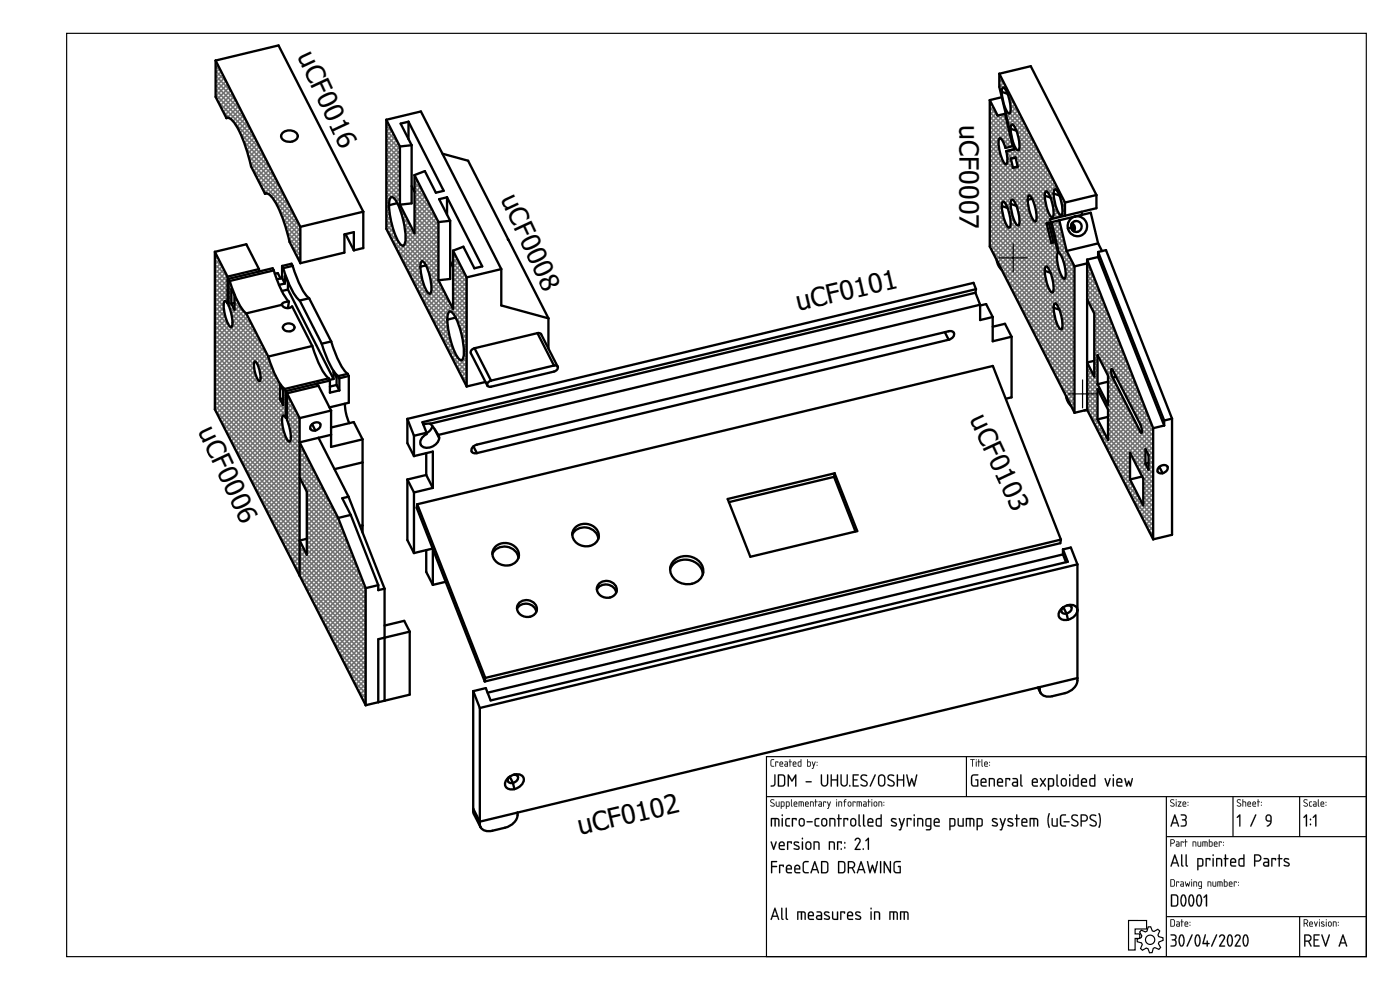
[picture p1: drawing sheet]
<svg xmlns="http://www.w3.org/2000/svg" width="420mm" height="297mm" viewBox="0 0 420 297" stroke-linecap="round" stroke-linejoin="round" font-family="sans-serif">
<defs><g id="words">
<g font-size="8">
<text x="89.1" y="16.9" transform="rotate(65 89.1 16.9)">uCF0016</text>
<text x="288" y="37.6" transform="rotate(90 288 37.6)">uCF0007</text>
<text x="150.1" y="59.7" transform="rotate(65 150.1 59.7)">uCF0008</text>
<text x="239.5" y="93.4" transform="rotate(-13 239.5 93.4)">uCF0101</text>
<text x="290.8" y="125.8" transform="rotate(65 290.8 125.8)">uCF0103</text>
<text x="59.3" y="129.4" transform="rotate(65 59.3 129.4)">uCF0006</text>
<text x="174" y="250.7" transform="rotate(-13 174 250.7)">uCF0102</text>
</g>
</g></defs>
<g fill="none" stroke="#000" stroke-width=".35">
<path d="M20 10h390v277h-390zM230 227h180v60h-180zM230 239h180M290 227v12M350 239v48M370 239v12M390 239v12M350 251h60M338.7 276.2h5.4v2.5h-3.4v1.5h1.4v1.4h-1.4v3.4h-2zM342.5 279.1l1.2 .5 .5-.2 .4-1.3h.7l.5 1.2 .5 .2 1.2-.7 .5 .5-.5 1.2 .2 .5 1.3 .4 .1 .7-1.3 .5-.1 .5 .6 1.2-.5 .6-1.2-.6-.5 .2-.3 1.3-.8 .1-.5-1.3-.5-.1-1.1 .6-.6-.5 .5-1.2-.2-.5-1.3-.3v-.8l1.2-.5 .2-.5-.7-1.1zM350 275h60M390 275v12"/>
<circle cx="345.2" cy="282" r="1.4"/>
</g>
<g fill="#000">
<path d="M231.4 228l.9-.2-.8 .4v1.3l.1 .3h.6l.1 .2h-.7l-.3-.3zM232.7 228.5l.9 .1-.1 .3-.1-.2h-.5l-.1 1.3zM234.2 228.8l-.1 .3h.7l-.2-.4zM234.1 228.6a.55 .55 0 0 1 .7 0 .55 .55 0 0 1 .1 .7h-.8l.1 .5 .8 .1-.6 .1a.91 .91 0 0 1-.3-1.4zM235.6 229.4l.1 .4h.6v-.5zM235.5 228.5h.7l.3 .4-.1 1.1h-.6a.44 .44 0 0 1-.4-.4 .44 .44 0 0 1 .4-.5h.5l-.1-.3zM237 227.8l.2 .1v.6l.4 .1-.4 .1-.1 1.3-.1-1.3-.2-.1 .2-.1zM238.2 228.8l-.1 .3h.7l-.2-.4zM238.1 228.6a.55 .55 0 0 1 .7 0 .55 .55 0 0 1 .1 .7h-.8l.1 .5 .8 .1-.7 .1a.91 .91 0 0 1-.2-1.4zM239.7 228.7l-.1 .1a.63 .63 0 0 0 0 .7 .63 .63 0 0 0 .7 .3v-1.1zM239.5 228.6l.8-.1v-.6l.2-.1v2.2h-.8l-.3-.2zM242.4 228.7v1.1h.6l.1-1zM242.3 227.8l.1 .1v.6h.7l.2 .3v.8l-.2 .4-.9-.1zM243.7 228.5l.5 1.1 .3-1h.3l-.8 2.1-.3-.1 .4-.7zM245.1 229.5l.2 .2zM245.1 228.6l.2 .3z"/>
<path d="M231.4 227.9l.9-.1v.2l-.8 .1v1.4l.1 .2 .7 .1v.2h-.7l-.3-.3zM231.4 228l-.1 1.7 .3 .3h.7l-.7-.2-.2-.3 .1-1.3 .8-.4zM232.7 228.5l.9 .1-.1 .3-.1-.2h-.5l-.1 1.3zM232.7 228.5l.1 1.5 .1-1.3h.5l.1 .2 .1-.3zM234.2 228.8l-.1 .3h.7l-.2-.4zM234.2 228.8l.4-.1 .2 .5h-.7zM234.1 228.6a.56 .56 0 0 1 .8 0 .56 .56 0 0 1 0 .8l-.8-.1 .1 .4 .8 .2-.6 .1a.92 .92 0 0 1-.3-1.4zM234.1 228.6l-.2 .4 .1 .9 1 .1-.8-.2-.1-.3v-.2h.9l-.1-.6-.4-.2zM235.7 229.4v.4h.6v-.5zM235.6 229.4l.7-.1v.5h-.7zM235.5 228.5h.7l.3 .4v1.1h-.7a.46 .46 0 0 1-.4-.4 .46 .46 0 0 1 .4-.5h.5l-.1-.3-.7-.1zM235.5 228.5l.8 .3v.4h-.5a.43 .43 0 0 0-.4 .4 .43 .43 0 0 0 .4 .4h.6l.1-1.1-.3-.4zM237 227.8l.2 .1v.6l.4 .1-.4 .1-.1 1.3-.1-1.3-.3-.1 .3-.1zM237 227.8v.7l-.2 .1 .2 .1 .1 1.3 .1-1.3 .4-.1-.4-.1zM238.2 228.8l-.1 .3h.7l-.2-.4zM238.2 228.8l.4-.1 .2 .5h-.7zM238.1 228.6a.56 .56 0 0 1 .8 0 .56 .56 0 0 1 0 .8l-.8-.1 .1 .4 .8 .2-.7 .1a.92 .92 0 0 1-.2-1.4zM238.1 228.6l-.2 .4 .1 .9 1 .1-.8-.2-.1-.3v-.2h.9l-.1-.6-.4-.2zM239.7 228.7v.1a.61 .61 0 0 0-.1 .7 .61 .61 0 0 0 .7 .3v-1.1zM239.7 228.7h.6v1.1h-.3a.65 .65 0 0 1-.3-1.1zM239.5 228.6l.8-.1v-.6l.2-.1v2.2l-1-.1zM239.5 228.6v1.1l.2 .3h.8v-2.2l-.2 .7zM242.4 228.7v1.1l.6-.1a.7 .7 0 0 0-.1-1zM242.4 228.7h.5a.73 .73 0 0 1 .2 1l-.7 .1zM242.2 227.8l.3 .1-.1 .6h.7l.2 .2v1.1l-.2 .2-.9-.1zM242.3 227.8l-.1 2.1 .9 .1 .2-.4v-.8l-.2-.3h-.7zM243.7 228.5l.2 .1 .3 1 .3-1h.3l-.8 2.1-.4-.1 .3-.1 .2-.6zM243.7 228.5l.4 1.4-.2 .6-.2 .1 .3 .1 .7-2.1h-.2l-.3 1zM245.1 229.5h.2v.3l-.2-.1zM245.1 229.5l.2 .2zM245.1 228.6h.2v.3h-.2zM245.1 228.6l.2 .2z"/>
<path d="M232.4 232.4l.4 .1v2.6a.92 .92 0 0 1-.6 .9 .92 .92 0 0 1-1-.2l1.1-.5zM232.4 232.4v2.9l-.3 .3-.8 .2a.89 .89 0 0 0 1.4-.7v-2.6zM233.8 232.7v2.9a1.12 1.12 0 0 0 1.5-.4l-.1-2.1-.3-.4zM233.8 232.7h1.1l.4 .3v2.1a.93 .93 0 0 1-1.4 .6zM233.5 232.4l1.5-.1 .6 .7v2.4l-.6 .6h-1.5zM233.5 232.4v3.6h1.5l.6-.6v-2.4l-.6-.6zM236.4 232.4h.3l1 1.6 .9-1.6h.4v3.6l-.4-.2v-2.6l-.9 1.4-1-1.4 .1 2.6-.4 .2zM236.5 232.4v3.6l.2-.2v-2.7l1 1.4 1-1.4v2.7l.2 .1v-3.5h-.3l-.9 1.7-1-1.7zM241.8 234.4h1.6l.2 .2-.2 .2h-1.4zM241.8 234.4l.2 .3 1.6-.1-.2-.2zM246.4 232.4l.3 .1v2.4l.3 .6a.75 .75 0 0 0 1.1-.4l.1-2.6 .2-.2 .2 .2v2.4l-.4 .8a1.11 1.11 0 0 1-1.2 .3 1.11 1.11 0 0 1-.7-1.1zM246.4 232.4v2.5l.3 .8a1.11 1.11 0 0 0 1.2 .2 1.11 1.11 0 0 0 .6-1l-.1-2.5-.2 2.7-.2 .3a.75 .75 0 0 1-.9 .2 .75 .75 0 0 1-.4-.7v-2.4zM249.3 232.4l.4 .1v1.3h1.5l-.1-1.3 .4-.1v3.6l-.4-.2 .1-1.6h-1.5v1.6l-.4 .2zM249.4 232.4v3.6l.2-.2v-1.7h1.6v1.7l.3 .2v-3.6l-.3 .1v1.3h-1.6v-1.3zM252.3 232.4l.3 .1v2.4l.3 .6a.75 .75 0 0 0 1.1-.4l.1-2.6 .2-.2 .2 .2v2.4l-.4 .8a1.11 1.11 0 0 1-1.2 .3 1.11 1.11 0 0 1-.7-1.1zM252.3 232.4v2.5l.3 .8a1.11 1.11 0 0 0 1.2 .2 1.11 1.11 0 0 0 .6-1l-.1-2.5-.2 2.7-.2 .3a.75 .75 0 0 1-.9 .2 .75 .75 0 0 1-.4-.7v-2.4zM254.9 235.6l.2-.1 .1 .5h-.3zM254.9 235.6v.3h.3l-.1-.3zM255.9 232.4h1.8l-.2 .3h-1.3v1.1h1l.2 .2-.2 .2h-1v1.5l1.3-.1 .2 .4h-1.8zM256 232.4v3.6h1.7l-.2-.3h-1.3v-1.6l1.1-.1-1.1-.2v-1.1h1.3l.2-.3zM258.5 232.6l.4-.3 .9 .1 .4 .2v.2l-.2 .1a.71 .71 0 0 0-1-.2 .71 .71 0 0 0-.2 .9l1.1 .6a.93 .93 0 0 1 .2 1.6 1.25 1.25 0 0 1-1.8-.5l1.3 .3 .4-.5-.1-.4-1.6-.9-.1-.5zM258.5 232.6a.91 .91 0 0 0 .2 1.5l1 .5a.64 .64 0 0 1 .3 .9 .64 .64 0 0 1-1 .1l-.6-.3v.4a1.09 1.09 0 0 0 1.4 .3 1.09 1.09 0 0 0 .5-1.4l-1.6-.9-.1-.4 .4-.6 1.2 .1a1.09 1.09 0 0 0-1.7-.2zM262.5 232.4h.3v.2l-1.4 3.3-.4 .1zM262.6 232.4l-1.5 3.6 .2-.1 1.5-3.3zM264.1 232.9l-.2 .5v1.8l.2 .3 .7 .1 .5-.5v-1.9l-.5-.5zM264.1 232.9a.75 .75 0 0 1 .8-.2 .75 .75 0 0 1 .5 .7v1.5a.77 .77 0 0 1-.8 .8 .77 .77 0 0 1-.8-.7v-1.6zM263.8 232.6a1.11 1.11 0 0 1 1.2-.2 1.11 1.11 0 0 1 .7 1v1.5a1.13 1.13 0 0 1-1.1 1.1 1.13 1.13 0 0 1-1.1-1v-1.9zM263.8 232.7l-.3 .7v1.6l.3 .7a1.18 1.18 0 0 0 1.6 0l.3-.8-.2-2-.6-.5zM266.6 232.6l.4-.3 .9 .1 .4 .2v.2l-.2 .1a.71 .71 0 0 0-1-.2 .71 .71 0 0 0-.2 .9l1.1 .6a.93 .93 0 0 1 .2 1.6 1.25 1.25 0 0 1-1.8-.5l1.3 .3 .4-.5-.1-.4-1.6-.9-.1-.5zM266.6 232.6a.91 .91 0 0 0 .2 1.5l1 .5a.64 .64 0 0 1 .3 .9 .64 .64 0 0 1-1 .1l-.6-.3v.4a1.09 1.09 0 0 0 1.4 .3 1.09 1.09 0 0 0 .5-1.4l-1.6-.9-.1-.4 .4-.6 1.2 .1a1.09 1.09 0 0 0-1.7-.2zM269.2 232.4l.3 .1v1.3h1.5v-1.3l.3-.1v3.6l-.3-.2v-1.6h-1.5v1.6l-.3 .2zM269.2 232.4v3.6l.3-.2v-1.7h1.5v1.7l.3 .2v-3.6l-.3 .1v1.3h-1.5v-1.3zM272 232.4l.4 .1 .5 2.7 .7-1.8 .7 1.8 .6-2.7 .4-.1-.8 3.6-.3-.1-.6-1.7-.5 1.7-.3 .1zM272 232.4l.7 3.5h.4l.5-1.8 .6 1.8 .3 .1 .7-3.6-.3 .1-.6 2.8-.7-1.8-.7 1.8-.6-2.8z"/>
<path d="M232.4 232.4l.3 .1v2.6a.91 .91 0 0 1-.5 .8 .91 .91 0 0 1-.9-.1l1-.5zM233.8 232.7v3a1.14 1.14 0 0 0 1.5-.5v-2.2l-.4-.3zM233.5 232.4h1.5l.6 .6v2.4l-.6 .6h-1.5zM236.4 232.4h.3l1 1.6 .9-1.6h.3v3.6l-.3-.2v-2.6l-.9 1.4-.9-1.4v2.6l-.4 .2zM241.8 234.4h1.6l.2 .2-1.6 .1zM246.4 232.4l.3 .1v2.4a.75 .75 0 0 0 .8 .8 .75 .75 0 0 0 .7-.8v-2.4l.2-.2 .2 .2v2.4a1.11 1.11 0 0 1-1.1 1.1 1.11 1.11 0 0 1-1.2-1.1zM249.3 232.4l.4 .1v1.3h1.5v-1.3l.3-.1v3.6l-.3-.2v-1.6h-1.5v1.6l-.4 .2zM252.3 232.4l.3 .1v2.4a.75 .75 0 0 0 .8 .8 .75 .75 0 0 0 .7-.8v-2.4l.2-.2 .2 .2v2.4a1.11 1.11 0 0 1-1.1 1.1 1.11 1.11 0 0 1-1.2-1.1zM254.9 235.6h.3v.4h-.3zM255.9 232.4h1.8l-.2 .3h-1.3v1.1l1.2 .2-1.2 .2v1.5h1.3l.2 .3h-1.8zM258.5 232.6a1.41 1.41 0 0 1 1.7 .1l-.2 .2a.73 .73 0 0 0-1-.2 .73 .73 0 0 0-.2 .9l1.1 .6a1.02 1.02 0 0 1 .3 1.6 1.02 1.02 0 0 1-1.6 0l-.3-.2 .1-.3a.88 .88 0 0 0 1 .4 .88 .88 0 0 0 .6-.8l-1.6-1.2-.2-.4zM262.5 232.4h.3v.2l-1.4 3.3-.4 .1zM264.1 232.9l-.2 .5v1.6a.75 .75 0 0 0 .7 .7 .75 .75 0 0 0 .7-.8v-1.5a.75 .75 0 0 0-.4-.6 .75 .75 0 0 0-.8 .1zM263.8 232.6a1.1 1.1 0 0 1 1.2-.2 1.1 1.1 0 0 1 .7 1v1.5a1.1 1.1 0 0 1-1.1 1.1 1.1 1.1 0 0 1-1.1-1v-1.9zM266.6 232.6a1.41 1.41 0 0 1 1.7 .1l-.2 .2a.73 .73 0 0 0-1-.2 .73 .73 0 0 0-.2 .9l1.1 .6a1.02 1.02 0 0 1 .3 1.6 1.02 1.02 0 0 1-1.6 0l-.3-.2 .1-.3a.88 .88 0 0 0 1 .4 .88 .88 0 0 0 .6-.8l-1.6-1.2-.2-.4zM269.2 232.4l.3 .1v1.3h1.5v-1.3l.3-.1v3.6l-.3-.2v-1.6h-1.5v1.6l-.3 .2zM272 232.4l.3 .1 .6 2.7 .7-1.8 .7 1.8 .6-2.7 .3-.1-.7 3.6-.3-.1-.6-1.7-.5 1.7-.3 .1z"/>
<path d="M291.2 227.8l1.3 .1-.6 .1-.1 2-.1-2h-.5zM291.2 227.8l.5 .2 .1 2 .1-2 .6-.1zM292.9 228.5l.2 .1-.1 1.4zM292.9 228.5l.1 1.5 .1-1.4zM292.8 228a.2 .2 0 0 1 .4 0 .2 .2 0 0 1-.4 0zM292.9 227.8l.1 .3zM293.6 227.8l.2 .1v.6l.5 .1-.5 .1-.1 1.3-.1-1.3-.2-.1 .2-.1zM293.7 227.8l-.1 .7-.2 .1 .2 .1 .1 1.3 .1-1.3 .5-.1-.5-.1zM294.6 227.8l.2 .1 .1 2.1-.3-.3zM294.6 227.8v1.9l.3 .3zM295.7 228.8l-.1 .3h.7l-.2-.4zM295.6 228.8l.5-.1 .2 .5h-.7zM295.5 228.6a.56 .56 0 0 1 .8 0 .56 .56 0 0 1 .1 .8l-.8-.1v.4l.9 .2-.7 .1a.92 .92 0 0 1-.3-1.4zM295.6 228.6l-.2 .4 .1 .9 .9 .1-.7-.2-.1-.3v-.2h.8l-.1-.6-.4-.2zM296.9 229.5h.2v.3l-.2-.1zM296.9 229.5l.2 .2zM296.9 228.6h.2v.3h-.2zM296.9 228.6l.2 .2z"/>
<path d="M291.2 227.8l1.3 .1-.6 .1-.1 2-.1-2h-.5zM292.9 228.5l.2 .1-.1 1.4zM292.9 228a.14 .14 0 0 1 .2 0 .14 .14 0 0 1-.2 0zM293.6 227.8l.2 .1v.6l.5 .1-.5 .1-.1 1.3-.1-1.3-.2-.1 .2-.1zM294.6 227.8l.2 .1 .1 2.1-.3-.3zM295.7 228.8l-.1 .3h.7l-.2-.4zM295.6 228.6a.55 .55 0 0 1 .7 0 .55 .55 0 0 1 .1 .7h-.8l.1 .5 .8 .1-.7 .1a.91 .91 0 0 1-.2-1.4zM296.9 229.5l.2 .2zM296.9 228.6l.2 .3z"/>
<path d="M291.7 232.6l.6-.3 1.3 .1-.2 .3-1.3 .1-.3 .5v1.9l.3 .4 1.2 .1v-1.5l-.6-.2 .2-.2 .7 .1v2.1h-1.6l-.5-.4-.1-2.4zM291.7 232.6l-.3 .6 .1 2.4 .5 .4 1.5-.1v-2l-.8 .1 .6 .1v1.6l-1.2-.1-.4-.4v-1.9l.3-.6h1.4l.1-.3h-1.2zM294.7 234l-.1 .6h1.1a.55 .55 0 0 0-.2-.7 .55 .55 0 0 0-.7 .1zM294.7 234l.8-.1 .3 .7h-1.2zM294.6 233.6v.1a.93 .93 0 0 1 1.2 0 .93 .93 0 0 1 .1 1.2h-1.3l.2 .7h1.1l.2 .2-.2 .3h-.9a.92 .92 0 0 1-.8-1.3l.1-.7zM294.6 233.7l-.3 .6 .2 1.5 .5 .2h1v-.3l-1.2-.1-.2-.4v-.3l1.4-.1-.1-1.1-.7-.2zM296.8 233.5l1.3-.1 .5 .7v1.7l-.2 .2-.2-.2v-1.8l-1.1-.2v2l-.2 .2a3.7 3.7 0 0 1-.1-2.5zM296.8 233.5v2.4l.3-.1v-2h.8l.3 .2 .2 2 .2-.9a1.11 1.11 0 0 0-.7-1.6zM299.7 234l-.1 .6h1.1a.55 .55 0 0 0-.3-.7 .55 .55 0 0 0-.7 .1zM299.7 234l.8-.1 .2 .7h-1.2zM299.5 233.6v.1a.93 .93 0 0 1 1.3 0 .93 .93 0 0 1 .1 1.2h-1.3l.1 .7h1.1l.3 .2-.3 .3h-.9a.92 .92 0 0 1-.7-1.3v-.7zM299.5 233.7l-.3 .6 .2 1.5 .5 .2h1.1v-.3l-1.3-.1-.2-.4v-.3l1.5-.1-.2-1.1-.7-.2zM301.7 233.5l1.3-.1 .2 .2-.2 .6-.2-.4h-.7v2l-.2 .2a3.6 3.6 0 0 1-.2-2.5zM301.8 233.5l.1 2.5 .1-.2v-2h.8l.2 .3 .1-.5zM304.2 235l-.1 .4 .2 .2 .9 .1v-.8zM304.1 235l1.1-.1v.8l-1.1-.1zM303.9 233.5l1.1-.1 .5 .6v1.9l-1.1 .2a.77 .77 0 0 1-.7-.8 .77 .77 0 0 1 .7-.8h.8l-.1-.5-1.2-.2zM303.9 233.5v.2l1.3 .3v.6h-.8a.72 .72 0 0 0-.7 .7 .72 .72 0 0 0 .7 .7l1.1-.1v-1.9l-.5-.5zM306.2 232.4l.4 .1v2.9l.3 .3a.39 .39 0 0 1-.5 .3 .39 .39 0 0 1-.2-.5zM306.3 232.4l-.1 3.1 .1 .4 .4 .1 .2-.2-.4-.4v-2.9zM310.1 234l-.1 .6h1.1a.55 .55 0 0 0-.2-.7 .55 .55 0 0 0-.7 .1zM310.1 234l.8-.1 .3 .7h-1.2zM310 233.6v.1a.93 .93 0 0 1 1.2 0 .93 .93 0 0 1 .1 1.2h-1.3l.2 .7h1.1l.2 .2-.2 .3h-.9a.92 .92 0 0 1-.8-1.3l.1-.7zM310 233.7l-.3 .6 .2 1.5 .5 .2h1v-.3l-1.2-.1-.2-.4v-.3l1.4-.1-.1-1.1-.7-.2zM312.1 233.5h.3l.6 .9 .6-.9h.3l-.7 1.2 .7 1.3h-.3l-.6-.9-.6 .8-.3 .1 .7-1.3zM312.1 233.5l.7 1.2-.7 1.3 .3-.1 .6-.9 .6 .9 .3 .1-.7-1.3 .6-1.2h-.2l-.6 1-.6-1zM314.9 233.8v1.9l.9-.1 .2-.3-.1-1.4zM314.8 233.8h1l.2 .2v1.3l-.2 .4h-1zM314.5 233.5h1.3l.6 .7-.1 1.4-.4 .4h-1v.9l-.2 .3-.2-.3zM314.6 233.5v3.6l.2-.2v-.9h.9a1.35 1.35 0 0 0 .6-1.8 1.35 1.35 0 0 0-1.7-.7zM317.1 232.4l.3 .1v2.9l.3 .3a.39 .39 0 0 1-.5 .3 .39 .39 0 0 1-.2-.5zM317.1 232.4v3.1l.1 .4 .4 .1 .2-.2-.4-.4v-2.9zM318.9 233.9l-.2 1.2 .3 .5a.56 .56 0 0 0 .8-.6l-.2-1zM318.9 233.9l.4-.1 .5 .3 .1 .9-.3 .6a.57 .57 0 0 1-.6 0 .57 .57 0 0 1-.3-.5zM318.7 233.6a.92 .92 0 0 1 .9-.1 .92 .92 0 0 1 .6 .8v1.1l-.5 .5h-.9l-.5-.8a1.38 1.38 0 0 1 .4-1.5zM318.7 233.7l-.3 .4v1a.89 .89 0 0 0 .9 .9 .89 .89 0 0 0 .9-.9l-.1-1-.2-.4-.7-.2zM320.9 233.5l.3 .1v2.2l-.2 .2-.2-.2zM320.9 233.5l.1 2.5 .2-2.4zM320.8 232.6a.26 .26 0 0 1 .5 0 .26 .26 0 0 1-.5 0zM320.9 232.4v.4h.2v-.4zM322.4 233.9l-.1 1.6 1.1 .2v-1.9zM322.4 233.8h1v1.9a.94 .94 0 0 1-1.2-.5zM322.1 233.7l.3-.3h1v-.9l.3-.1-.1 3.6h-1.1l-.5-.3-.1-1.6zM322.1 233.7l-.1 1.9 .5 .4h1.2v-3.6l-.3 .1v1h-1zM324.9 234l-.1 .6h1.1a.55 .55 0 0 0-.3-.7 .55 .55 0 0 0-.7 .1zM324.9 234l.8-.1 .2 .7h-1.2zM324.7 233.6v.1a.93 .93 0 0 1 1.3 0 .93 .93 0 0 1 .1 1.2h-1.3l.1 .7h1.1l.3 .2-.3 .3h-.9a.92 .92 0 0 1-.7-1.3v-.7zM324.7 233.7l-.3 .6 .2 1.5 .5 .2h1.1v-.3l-1.3-.1-.2-.4v-.3l1.5-.1-.2-1.1-.7-.2zM327.4 233.9l-.1 1.6 1.1 .2v-1.9zM327.4 233.8h1v1.9a.94 .94 0 0 1-1.2-.5zM327.1 233.7l.3-.3h1v-.9l.3-.1-.1 3.6h-1.1l-.5-.3-.1-1.6zM327.1 233.7l-.1 1.9 .5 .4h1.2v-3.6l-.3 .1v1h-1zM331.5 233.5l.4 .1 .5 1.7 .5-1.7 .2-.2 .2 .2-.9 2.5zM331.5 233.5l.9 2.5 .9-2.4h-.3l-.6 1.8-.6-1.8zM334 233.5l.3 .1v2.2l-.2 .2-.2-.2zM334 233.5l.1 2.5 .2-2.4zM333.9 232.6a.26 .26 0 0 1 .5 0 .26 .26 0 0 1-.5 0zM334 232.4v.4h.2v-.4zM335.5 234l-.1 .6h1.1a.55 .55 0 0 0-.3-.7 .55 .55 0 0 0-.7 .1zM335.5 234l.8-.1 .2 .7h-1.2zM335.3 233.6v.1a.93 .93 0 0 1 1.3 0 .93 .93 0 0 1 .1 1.2h-1.3l.1 .7h1.1l.3 .2-.3 .3h-.9a.92 .92 0 0 1-.7-1.3v-.7zM335.3 233.7l-.3 .6 .2 1.5 .5 .2h1.1v-.3l-1.3-.1-.2-.4v-.3l1.5-.1-.2-1.1-.7-.2zM337.5 233.5l.3 .1 .4 1.6 .5-1 .6 1 .3-1.6 .4-.1-.6 2.5-.3-.1-.4-1-.3 1-.4 .1zM337.5 233.5l.6 2.5 .2-.1 .4-1.1 .4 1.1 .3 .1 .5-2.5-.2 .1-.5 1.7-.5-1.1-.5 1.1-.4-1.7z"/>
<path d="M291.7 232.6l.6-.3 1.3 .1-.2 .3-1.4 .1-.3 .5 .1 1.9 .3 .4 1.2 .1v-1.5l-.6-.2 .2-.2 .7 .1v2.1h-1.6l-.5-.4-.1-2.4zM294.7 234l-.1 .6h1.1a.58 .58 0 0 0-.2-.7 .58 .58 0 0 0-.8 .1zM294.6 233.7a.92 .92 0 0 1 1.2 0 .92 .92 0 0 1 .1 1.2h-1.3l.2 .7 1.3 .2-1.1 .2a.89 .89 0 0 1-.8-1.2l.1-.7zM296.8 233.5a1.44 1.44 0 0 1 1.8 .5v1.8l-.2 .2-.2-.2v-1.8l-.3-.2h-.8v2l-.2 .2-.2-.2zM299.7 234l-.1 .6h1.1a.58 .58 0 0 0-.3-.7 .58 .58 0 0 0-.7 .1zM299.5 233.7a.92 .92 0 0 1 1.2 0 .92 .92 0 0 1 .2 1.2h-1.3l.1 .7 1.3 .2-1.1 .2a.89 .89 0 0 1-.7-1.2v-.7zM301.8 233.5l1.2-.1 .2 .2-.2 .6-.2-.4h-.7v2l-.2 .2-.2-.2zM304.1 235v.4l.2 .2 .9 .1v-.8zM303.9 233.5h1.1l.5 .5v1.9l-1.1 .1a.74 .74 0 0 1-.7-.7 .74 .74 0 0 1 .7-.8h.8l-.1-.5-1.2-.3zM306.2 232.4l.4 .1v2.9l.3 .3a.37 .37 0 0 1-.5 .3 .37 .37 0 0 1-.2-.5zM310.1 234l-.1 .6h1.1a.58 .58 0 0 0-.2-.7 .58 .58 0 0 0-.8 .1zM310 233.7a.92 .92 0 0 1 1.2 0 .92 .92 0 0 1 .1 1.2h-1.3l.2 .7 1.3 .2-1.1 .2a.89 .89 0 0 1-.7-1.2v-.7zM312.1 233.5h.3l.6 .9 .6-.9h.3l-.7 1.2 .7 1.3-.3-.1-.6-.8-.6 .8-.3 .1 .7-1.3zM314.9 233.8v1.9l.9-.1 .2-.3v-1.3l-.2-.2zM314.6 233.5a1.38 1.38 0 0 1 1.7 .5l.1 .3a1.27 1.27 0 0 1-.7 1.7h-.8l-.1 1.1h-.3zM317.1 232.4l.3 .1v2.9l.3 .3a.37 .37 0 0 1-.5 .3 .37 .37 0 0 1-.1-.5zM318.9 233.9l-.2 1.2a.57 .57 0 0 0 .6 .6 .57 .57 0 0 0 .5-.7l-.1-1.1-.4-.1zM318.7 233.6a.92 .92 0 0 1 1.5 .7v.8a.91 .91 0 0 1-.9 .9 .91 .91 0 0 1-.9-.9v-1zM320.9 233.5l.3 .1v2.2l-.2 .2-.1-.2zM320.8 232.6a.25 .25 0 0 1 .5 0 .25 .25 0 0 1-.5 0zM322.4 233.8l-.2 .5 .1 1.2 1.1 .2v-1.9zM322.1 233.7l.3-.2 1-.1v-.9l.3-.1v3.6h-1.2l-.5-.3-.1-1.6zM324.9 234l-.1 .6h1.1a.58 .58 0 0 0-.3-.7 .58 .58 0 0 0-.7 .1zM324.7 233.7a.92 .92 0 0 1 1.2 0 .92 .92 0 0 1 .2 1.2h-1.3l.1 .7 1.3 .2-1.1 .2a.89 .89 0 0 1-.7-1.2v-.7zM327.4 233.8l-.2 .5 .1 1.2 1.1 .2v-1.9zM327.1 233.7l.3-.2 1-.1v-.9l.3-.1v3.6h-1.2l-.5-.3-.1-1.6zM331.5 233.5l.3 .1 .6 1.7 .6-1.7h.3l-.9 2.4zM334 233.5l.3 .1v2.2l-.2 .2-.1-.2zM333.9 232.6a.25 .25 0 0 1 .5 0 .25 .25 0 0 1-.5 0zM335.5 234l-.1 .6h1.1a.58 .58 0 0 0-.3-.7 .58 .58 0 0 0-.7 .1zM335.3 233.7a.92 .92 0 0 1 1.3 0 .92 .92 0 0 1 .1 1.2h-1.3l.1 .7 1.3 .2-1.1 .2a.89 .89 0 0 1-.7-1.2v-.7zM337.5 233.5l.3 .1 .4 1.6 .5-1 .5 1 .5-1.6 .3-.1-.6 2.5-.3-.1-.4-1-.4 1-.2 .1z"/>
<path d="M231.3 240l.8-.2 .3 .2-.1 .1a.48 .48 0 0 0-.6-.1 .48 .48 0 0 0-.2 .5l1 .8-.2 .6a.59 .59 0 0 1-.6 .2 .59 .59 0 0 1-.4-.5l.7 .2 .3-.3-1.1-.9zM231.3 240l-.1 .6 .9 .5a.35 .35 0 0 1 .2 .4 .35 .35 0 0 1-.4 .3l-.6-.2v.2a.64 .64 0 0 0 1 .2 .64 .64 0 0 0-.2-1l-.7-.4v-.3l.3-.3 .6 .1a.65 .65 0 0 0-1-.1zM232.9 240.5l.2 .1v1.1l.6 .1v-1.2l.2-.1v1.5l-1-.1zM232.9 240.5l.1 1.4 .9 .1v-1.5l-.2 .1v1.2h-.4l-.3-.1zM234.6 240.7v1.1h.5l.1-1zM234.5 240.7l.7 .1-.1 1h-.6zM234.4 240.5h.8l.3 .4-.1 1-.8 .1-.2 .7zM234.4 240.5v2.1l.1-.6h.5a.81 .81 0 0 0 .4-1.1 .81 .81 0 0 0-1-.4zM236.1 240.7v1.1h.5l.1-1zM236.1 240.7l.7 .1-.2 1h-.5zM235.9 240.5h.8l.3 .4-.1 1-.8 .1-.1 .7zM235.9 240.5v2.1l.2-.6h.5a.81 .81 0 0 0 .4-1.1 .81 .81 0 0 0-1.1-.4zM237.4 239.8l.2 .1 .1 2.1-.3-.3zM237.4 239.9v1.8l.3 .3zM238.5 240.8l-.1 .3h.7l-.2-.4zM238.5 240.8l.4-.1 .2 .5h-.7zM238.4 240.6a.56 .56 0 0 1 .7 0 .56 .56 0 0 1 .1 .8l-.8-.1 .1 .4 .8 .2-.7 .1a.92 .92 0 0 1-.2-1.4zM238.4 240.6l-.2 .4 .1 .9 .9 .1-.7-.2-.1-.3v-.2h.8l-.1-.6-.4-.2zM239.7 240.5l1.4 .1 .1 1.4-.2-.1-.1-1.1-.3-.1-.1 1.3-.2-1.3h-.4v1.2l-.2 .1zM239.7 240.5v1.5l.2-1.3h.5l.1 1.3v-1.3h.5v1.3l.2-.1a.93 .93 0 0 0 0-1 .93 .93 0 0 0-1-.4zM241.9 240.8l-.1 .3h.7l-.2-.4zM241.9 240.8l.4-.1 .2 .5h-.7zM241.8 240.6a.56 .56 0 0 1 .7 0 .56 .56 0 0 1 .1 .8l-.8-.1 .1 .4 .8 .2-.7 .1a.92 .92 0 0 1-.2-1.4zM241.8 240.6l-.2 .4 .1 .9 1 .1-.8-.2-.1-.3v-.2h.9l-.1-.6-.4-.2zM243.1 240.5l1 .1 .1 1.4-.2-.1-.1-1.1-.6-.1v1.2l-.2 .1zM243.1 240.5v1.5l.2-1.3 .7 .1 .1 1.2 .1-.7a.7 .7 0 0 0-.2-.8 .7 .7 0 0 0-.9 0zM244.7 239.8l.2 .1v.6l.5 .1-.5 .1-.1 1.3-.1-1.3-.3-.1 .3-.1zM244.7 239.8v.7l-.2 .1 .2 .1 .1 1.3 .1-1.3 .4-.1-.4-.1zM245.9 241.4v.4h.6v-.4zM245.8 241.4l.7-.1v.5h-.7zM245.7 240.5h.7l.3 .4v1.1h-.7a.46 .46 0 0 1-.4-.4 .46 .46 0 0 1 .4-.5h.5l-.1-.3-.7-.1zM245.7 240.5l.8 .3v.4h-.5a.43 .43 0 0 0-.4 .4 .43 .43 0 0 0 .4 .4h.6l.1-1.1-.3-.4zM247.1 240.5l.9 .1-.2 .3-.1-.2h-.4l-.1 1.3zM247.1 240.5l.1 1.5 .1-1.3h.4l.1 .2 .1-.3zM248.3 240.5l.2 .1 .3 1 .3-1h.3l-.8 2.1-.4-.1 .3-.1 .2-.6zM248.3 240.5l.4 1.4-.2 .6-.2 .1 .3 .1 .7-2.1h-.2l-.3 1zM251 240.5l.2 .1-.1 1.4zM251 240.5l.1 1.5 .1-1.4zM251 240a.15 .15 0 0 1 .3 0 .15 .15 0 0 1-.3 0zM251 239.8l.2 .3zM251.6 240.5l1 .1 .1 1.4-.2-.1-.1-1.1-.6-.1v1.2l-.2 .1zM251.7 240.5v1.5l.1-1.3 .7 .1 .1 1.2 .1-.7a.7 .7 0 0 0-.2-.8 .7 .7 0 0 0-.8 0zM253.4 239.9l.6-.1-.4 .7 .4 .1-.5 .1-.1 1.3-.1-1.3-.2-.1 .2-.1zM253.5 239.9l-.1 .6-.3 .1 .3 .1v1.3l.1-1.3 .5-.1-.5-.1 .1-.3 .4-.4zM254.7 240.8v.8l.4 .2 .1-.2 .1-.7zM254.7 240.8l.6 .1v.7l-.2 .2-.5-.2zM254.6 240.6a.55 .55 0 0 1 .6-.1 .55 .55 0 0 1 .3 .5l-.1 .8-.7 .2-.3-.5zM254.3 241.2a.68 .68 0 0 0 1.3 0 .68 .68 0 0 0-1.3 0zM255.9 240.5l.9 .1-.1 .3-.2-.2h-.4l-.1 1.3zM255.9 240.5l.1 1.5 .1-1.3h.5l.1 .2v-.3zM257.1 240.5l1.4 .1 .1 1.4-.2-.1v-1.1l-.4-.1-.1 1.3-.1-1.3h-.5v1.2l-.2 .1zM257.2 240.5l-.1 1.5 .2-1.3h.5l.1 1.3 .1-1.3h.4l.1 1.3 .1-.1a.93 .93 0 0 0 0-1 .93 .93 0 0 0-.9-.4zM259.3 241.4v.4h.6v-.4zM259.3 241.4l.6-.1v.5h-.6zM259.1 240.5h.7l.3 .4v1.1h-.7a.46 .46 0 0 1-.4-.4 .46 .46 0 0 1 .4-.5h.5l-.1-.3-.7-.1zM259.1 240.5l.8 .3v.4h-.5a.43 .43 0 0 0-.4 .4 .43 .43 0 0 0 .4 .4h.6l.1-1.1-.3-.4zM260.6 239.8l.2 .1v.6l.5 .1-.5 .1-.1 1.3-.1-1.3-.2-.1 .2-.1zM260.6 239.8v.7l-.2 .1 .2 .1 .1 1.3 .1-1.3 .4-.1-.4-.1zM261.6 240.5l.2 .1-.1 1.4zM261.6 240.5l.1 1.5v-1.4zM261.5 240a.15 .15 0 0 1 .3 0 .15 .15 0 0 1-.3 0zM261.6 239.8l.1 .3zM262.5 240.8l-.1 .8 .4 .2 .2-.2v-.7zM262.5 240.8l.6 .1-.1 .7-.2 .2-.4-.2zM262.4 240.6a.55 .55 0 0 1 .6-.1 .55 .55 0 0 1 .3 .5l-.1 .8-.7 .2-.3-.5zM262.1 241.2a.68 .68 0 0 0 1.3 0 .68 .68 0 0 0-1.3 0zM263.7 240.5l1 .1v1.4l-.2-.1v-1.1l-.6-.1v1.2l-.2 .1zM263.7 240.5v1.5l.1-1.3 .7 .1 .1 1.2 .1-.7a.7 .7 0 0 0-.2-.8 .7 .7 0 0 0-.8 0zM265.2 241.5h.2v.3h-.2zM265.2 241.5l.1 .2zM265.2 240.6h.2v.3h-.2zM265.2 240.6l.1 .2z"/>
<path d="M231.3 240a.53 .53 0 0 1 .6-.3 .53 .53 0 0 1 .4 .4 .49 .49 0 0 0-.6-.1 .49 .49 0 0 0-.3 .5l.7 .5a.59 .59 0 0 1 .1 .9 .59 .59 0 0 1-.9-.3 .44 .44 0 0 0 .7 .2 .44 .44 0 0 0 .1-.7l-.9-.5zM232.9 240.5l.1 .1 .1 1.1 .2 .1h.4v-1.2l.2-.1v1.5l-1-.1zM234.6 240.7v1.1h.5l.1-1zM234.4 240.5a.8 .8 0 0 1 1.1 .6 .8 .8 0 0 1-.9 .9l-.2 .7zM236.1 240.7v1.1h.5l.1-1zM235.9 240.5a.8 .8 0 0 1 1.1 .6 .8 .8 0 0 1-.9 .9l-.1 .7zM237.4 239.8l.2 .1 .1 2.1-.3-.3zM238.5 240.8l-.1 .3h.7l-.2-.4zM238.4 240.6a.55 .55 0 0 1 .7 0 .55 .55 0 0 1 .1 .7h-.8l.1 .5 .8 .1-.7 .1a.91 .91 0 0 1-.2-1.4zM239.7 240.5h1.1a1.06 1.06 0 0 1 .3 1.5l-.1-1.2-.2-.1h-.2l-.1 1.3-.2-1.3h-.4v1.2l-.2 .1zM241.9 240.8l-.1 .3h.7l-.2-.4zM241.8 240.6a.55 .55 0 0 1 .7 0 .55 .55 0 0 1 .1 .7h-.8l.1 .5 .8 .1-.7 .1a.91 .91 0 0 1-.2-1.4zM243.1 240.5a.71 .71 0 0 1 .9 0 .71 .71 0 0 1 .2 .8l-.1 .7-.1-1.2-.7-.1v1.2l-.2 .1zM244.7 239.8l.2 .1v.6l.4 .1-.4 .1-.1 1.3-.1-1.3-.2-.1 .2-.1zM245.9 241.4v.4h.6v-.4zM245.7 240.5h.7l.3 .4-.1 1.1h-.6a.44 .44 0 0 1-.4-.4 .44 .44 0 0 1 .4-.5h.5l-.1-.3zM247.1 240.5l.8 .1-.1 .3-.1-.2h-.4l-.1 1.3zM248.3 240.5l.5 1.1 .3-1h.2l-.7 2.1-.4-.1 .5-.7zM251 240.5l.2 .1-.1 1.4zM251 240a.15 .15 0 0 1 .3 0 .15 .15 0 0 1-.3 0zM251.6 240.5a.71 .71 0 0 1 .9 0 .71 .71 0 0 1 .2 .8l-.1 .7-.1-1.2-.7-.1v1.2l-.2 .1zM253.5 239.9l.5-.1-.4 .4v.3l.4 .1-.5 .1-.1 1.3-.1-1.3-.2-.1zM254.7 240.8l-.1 .7a.34 .34 0 0 0 .4 .3 .34 .34 0 0 0 .3-.4l-.1-.6zM254.6 240.6l.6-.1a.93 .93 0 0 1 0 1.5h-.5a.96 .96 0 0 1-.1-1.4zM255.9 240.5l.9 .1-.1 .3-.2-.2h-.4l-.1 1.3zM257.1 240.5h1.1a1.06 1.06 0 0 1 .4 1.5l-.2-1.2-.2-.1h-.2l-.1 1.3-.1-1.3h-.5v1.2l-.2 .1zM259.3 241.4v.4h.6v-.4zM259.1 240.5h.7l.3 .4v1.1h-.7a.44 .44 0 0 1-.4-.4 .44 .44 0 0 1 .4-.5h.5v-.3zM260.6 239.8l.2 .1v.6l.4 .1-.4 .1-.1 1.3-.1-1.3-.2-.1 .2-.1zM261.6 240.5l.2 .1-.1 1.4zM261.5 240a.15 .15 0 0 1 .3 0 .15 .15 0 0 1-.3 0zM262.5 240.8l-.1 .7a.34 .34 0 0 0 .4 .3 .34 .34 0 0 0 .3-.4l-.1-.6zM262.4 240.6l.6-.1a.93 .93 0 0 1-.1 1.5h-.4a.96 .96 0 0 1-.1-1.4zM263.7 240.5a.71 .71 0 0 1 .8 0 .71 .71 0 0 1 .2 .8l-.1 .7-.1-1.2-.6-.1v1.2l-.2 .1zM265.2 241.5l.1 .2zM265.2 240.6l.1 .3z"/>
<path d="M231.4 245.4h1.7l.6 .2a3 3 0 0 1 .2 2.4l-.4-.2-.1-1.9-.6-.1v2l-.2 .2-.2-.2v-2h-.7v2l-.3 .2zM231.4 245.5v2.5l.3-.2v-2h.8v2l.1 .2 .2-2.2 .7 .1 .1 1.9 .3 .1a2.99 2.99 0 0 0-.2-2.3zM234.6 245.5l.4 .1v2.2l-.2 .2-.2-.2zM234.7 245.5l.1 2.5 .1-2.4zM234.6 244.6a.26 .26 0 0 1 .5 0 .26 .26 0 0 1-.5 0zM234.7 244.4v.4h.2v-.4zM235.8 245.6l1.1-.2 .2 .4a.76 .76 0 0 0-.9 .1 .76 .76 0 0 0-.2 .9l.1 .7 1 .2-.2 .3a1.02 1.02 0 0 1-1.1-.2 1.02 1.02 0 0 1-.2-1.1zM235.9 245.7l-.2 .5 .1 1.6 1.1 .2 .1-.3a1.01 1.01 0 0 1-1.1-1 1.01 1.01 0 0 1 1.1-1l-.1-.2zM237.7 245.5l1.2-.1 .2 .2-.1 .6-.2-.4h-.8v2l-.2 .2a3.6 3.6 0 0 1-.1-2.5zM237.7 245.5l.1 2.5 .2-.2v-2h.8l.2 .3 .1-.5zM240.2 245.9l-.1 1.2 .2 .5a.56 .56 0 0 0 .9-.6l-.2-1zM240.2 245.9l.4-.1 .5 .3 .1 .9-.3 .6a.57 .57 0 0 1-.6 0 .57 .57 0 0 1-.3-.5zM240 245.6a.92 .92 0 0 1 1-.1 .92 .92 0 0 1 .5 .8v1.1l-.4 .5h-1l-.4-.8a1.39 1.39 0 0 1 .3-1.5zM240 245.7l-.2 .4-.1 1a.89 .89 0 0 0 .9 .9 .89 .89 0 0 0 .9-.9v-1l-.3-.4-.6-.2zM242.1 246.4h1.6l.2 .2-.2 .2h-1.4zM242.1 246.4l.2 .3 1.6-.1-.2-.2zM244.6 245.6l1.1-.2 .2 .4a.76 .76 0 0 0-.9 .1 .76 .76 0 0 0-.2 .9l.1 .7 1 .2-.2 .3a1.02 1.02 0 0 1-1.1-.2 1.02 1.02 0 0 1-.2-1.1zM244.7 245.7l-.2 .5 .1 1.6 1.1 .2 .1-.3a1.01 1.01 0 0 1-1.1-1 1.01 1.01 0 0 1 1.1-1l-.1-.2zM247 245.9l-.2 1.2 .3 .5a.56 .56 0 0 0 .8-.6l-.2-1zM247 245.9l.4-.1 .5 .3 .1 .9-.3 .6a.57 .57 0 0 1-.6 0 .57 .57 0 0 1-.3-.5zM246.8 245.6a.92 .92 0 0 1 .9-.1 .92 .92 0 0 1 .6 .8v1.1l-.5 .5h-.9l-.5-.8a1.39 1.39 0 0 1 .4-1.5zM246.8 245.7l-.3 .4v1a.89 .89 0 0 0 .9 .9 .89 .89 0 0 0 .8-.9v-1l-.2-.4-.7-.2zM248.9 245.5l1.3-.1 .6 .7v1.7l-.2 .2-.3-.2v-1.8l-1.1-.2 .1 2-.2 .2a3.7 3.7 0 0 1-.2-2.5zM249 245.5v2.4l.2-.1v-2h.8l.4 .2 .2 2 .1-.9a1.11 1.11 0 0 0-.7-1.6zM251.6 244.4l.3 .1v1l.6-.1 .2 .2-.8 .2v2l-.2 .3-.2-.3v-2l-.4-.2 .4-.1zM251.6 244.4v1.1l-.4 .1 .4 .2 .1 2.2 .2-2.2 .7-.2-.7-.1v-1zM253.1 245.5l1.3-.1 .2 .2-.2 .6-.2-.4h-.7v2l-.2 .2a3.6 3.6 0 0 1-.2-2.5zM253.2 245.5l.1 2.5 .1-.2v-2h.8l.2 .3 .1-.5zM255.7 245.9l-.2 1.2 .3 .5a.56 .56 0 0 0 .8-.6l-.2-1zM255.7 245.9l.4-.1 .5 .3 .1 .9-.3 .6a.57 .57 0 0 1-.6 0 .57 .57 0 0 1-.3-.5zM255.5 245.6a.92 .92 0 0 1 .9-.1 .92 .92 0 0 1 .6 .8v1.1l-.5 .5h-.9l-.5-.8a1.38 1.38 0 0 1 .4-1.5zM255.5 245.7l-.3 .4v1a.89 .89 0 0 0 .9 .9 .89 .89 0 0 0 .8-.9v-1l-.2-.4-.7-.2zM257.7 244.4l.3 .1v2.9l.3 .3a.39 .39 0 0 1-.5 .3 .39 .39 0 0 1-.2-.5zM257.7 244.4v3.1l.1 .4 .4 .1 .1-.2-.3-.4v-2.9zM259 244.4l.4 .1v2.9l.3 .3a.39 .39 0 0 1-.5 .3 .39 .39 0 0 1-.2-.5zM259.1 244.4l-.1 3.1 .1 .4 .4 .1 .2-.2-.4-.4v-2.9zM260.8 246l-.1 .6h1.1a.55 .55 0 0 0-.3-.7 .55 .55 0 0 0-.7 .1zM260.8 246l.8-.1 .2 .7h-1.2zM260.6 245.6v.1a.93 .93 0 0 1 1.3 0 .93 .93 0 0 1 .1 1.2h-1.3l.1 .7h1.1l.3 .3-.3 .2h-.9a.92 .92 0 0 1-.7-1.3v-.7zM260.6 245.7l-.3 .6 .2 1.5 .5 .2h1.1v-.3l-1.3-.1-.2-.4v-.3l1.5-.1-.2-1.1-.7-.2zM263.3 245.9l-.1 1.6 1.1 .2v-1.9zM263.3 245.8h1v1.9a.94 .94 0 0 1-1.2-.5zM262.9 245.7l.4-.3h1l-.1-.9 .4-.1-.1 3.6h-1.2l-.4-.3-.1-1.6zM263 245.7l-.1 2 .5 .3h1.2v-3.6l-.3 .1v1h-1zM267.5 245.6l.2-.1a.87 .87 0 0 1 1.3 .4l-.2 .1a.55 .55 0 0 0-.6-.2 .55 .55 0 0 0-.4 .4l1 .6a.68 .68 0 0 1 .4 .8 .68 .68 0 0 1-.9 .4l-1-.3 .2-.2 1.1 .1 .2-.2-1.3-.9-.2-.4zM267.5 245.6l-.1 .5 .2 .4 1.3 .9-.3 .3-1.2-.2a1.35 1.35 0 0 0 1.5 .4 .61 .61 0 0 0 .3-.6 .61 .61 0 0 0-.4-.5l-1-.5a.53 .53 0 0 1 .3-.6 .53 .53 0 0 1 .6 .2h.3l-.1-.3-.9-.1zM269.8 245.5l.3 .1 .5 1.7 .6-1.7 .2-.2 .2 .2-1.1 3.4-.3 .2-.5-.2 .4-.2 .3-.9zM269.8 245.5l.7 2.4-.3 .9-.5 .2 .5 .1 1.3-3.5h-.3l-.6 1.8-.5-1.8zM272.1 245.5l1.3-.1 .2 .2-.2 .6-.2-.4h-.7v2l-.2 .2a3.6 3.6 0 0 1-.2-2.5zM272.2 245.5l.1 2.5 .1-.2v-2h.8l.2 .3 .1-.5zM274.2 245.5l.4 .1v2.2l-.2 .2-.2-.2zM274.3 245.5l.1 2.5 .1-2.4zM274.2 244.6a.26 .26 0 0 1 .5 0 .26 .26 0 0 1-.5 0zM274.3 244.4v.4h.2v-.4zM275.3 245.5l1.3-.1 .5 .7v1.7l-.2 .2-.2-.2v-1.8l-1.1-.2v2l-.2 .2a3.7 3.7 0 0 1-.1-2.5zM275.3 245.5v2.4l.3-.1v-2h.8l.3 .2 .2 2 .2-.9a1.11 1.11 0 0 0-.7-1.6zM278.2 245.9l-.1 1.5 .2 .2 .9 .1v-1.9zM278.2 245.9l1-.1v1.9l-1.1-.1zM277.9 245.6a1.6 1.6 0 0 1 1.7 0v2.9a1.02 1.02 0 0 1-1.7 .5l.2-.2 .8-.1 .3-.6a1.09 1.09 0 0 1-1.3-.2 1.09 1.09 0 0 1-.2-1.2zM277.9 245.7l-.2 .5 .2 1.6 1.3 .2a.73 .73 0 0 1-.3 .8 .73 .73 0 0 1-.8 0l-.2 .3h.9l.6-.3 .1-3.2-1.1-.1zM280.7 246l-.1 .6h1.1a.55 .55 0 0 0-.3-.7 .55 .55 0 0 0-.7 .1zM280.7 246l.8-.1 .2 .7h-1.2zM280.5 245.6v.1a.93 .93 0 0 1 1.3 0 .93 .93 0 0 1 .1 1.2h-1.3l.1 .7h1.1l.3 .3-.3 .2h-.9a.92 .92 0 0 1-.7-1.3v-.7zM280.5 245.7l-.3 .6 .2 1.5 .5 .2h1.1v-.3l-1.3-.1-.2-.4v-.3l1.5-.1-.2-1.1-.7-.2zM285.3 245.8v1.9l.9-.1 .2-.3-.1-1.4zM285.2 245.8h1l.2 .2v1.3l-.2 .4h-1zM284.9 245.5h1.3l.6 .7-.1 1.4-.4 .4h-1v.9l-.2 .3-.2-.3zM285 245.5v3.6l.2-.2v-.9h.9a1.36 1.36 0 0 0 .6-1.8 1.36 1.36 0 0 0-1.7-.7zM287.4 245.5l.4 .2v1.7l1.1 .3v-2.1l.3-.1v2.5h-1.3l-.4-.3zM287.5 245.5l-.1 .2a2.43 2.43 0 0 0 .3 2.2l1.5 .1v-2.3l-.1-.2-.2 .1v2.1h-.8l-.3-.3-.1-1.7zM289.9 245.4h1.8l.5 .2a3 3 0 0 1 .2 2.4l-.4-.2-.1-1.9-.6-.1v2l-.2 .2-.2-.2v-2h-.7v2l-.3 .2zM289.9 245.5v2.5l.3-.2v-2h.8v2l.1 .2 .2-2.2 .7 .1 .1 1.9 .3 .1a2.99 2.99 0 0 0-.2-2.3zM293.5 245.8v1.9l.9-.1 .2-.3-.1-1.4zM293.4 245.8h1l.2 .2v1.3l-.2 .4h-1zM293.1 245.5h1.3l.6 .7-.1 1.4-.4 .4h-1v.9l-.2 .3-.2-.3zM293.2 245.5v3.6l.2-.2v-.9h.9a1.36 1.36 0 0 0 .6-1.8 1.36 1.36 0 0 0-1.7-.7zM297.8 245.6l.2-.1a.87 .87 0 0 1 1.3 .4l-.2 .1a.55 .55 0 0 0-.6-.2 .55 .55 0 0 0-.4 .4l1 .6a.68 .68 0 0 1 .4 .8 .68 .68 0 0 1-.9 .4l-.9-.3 .1-.2 1.1 .1 .2-.2-1.3-.9-.1-.4zM297.8 245.6l-.1 .5 .2 .4 1.3 .9-.3 .3-1.2-.2a1.35 1.35 0 0 0 1.5 .4 .61 .61 0 0 0 .3-.6 .61 .61 0 0 0-.4-.5l-1-.5a.53 .53 0 0 1 .3-.6 .53 .53 0 0 1 .6 .2h.3l-.1-.3-.9-.1zM300.1 245.5l.3 .1 .5 1.7 .6-1.7 .2-.2 .2 .2-1.1 3.4-.3 .2-.5-.2 .4-.2 .3-.9zM300.1 245.5l.7 2.4-.3 .9-.4 .2 .4 .1 1.3-3.5h-.3l-.6 1.8-.5-1.8zM302.5 245.6l.1-.1a.87 .87 0 0 1 1.4 .4l-.3 .1a.55 .55 0 0 0-.5-.2 .55 .55 0 0 0-.5 .4l1.1 .6a.68 .68 0 0 1 .3 .8 .68 .68 0 0 1-.8 .4l-1-.3 .2-.2 1.1 .1 .2-.2-1.3-.9-.2-.4zM302.5 245.6l-.1 .5 .1 .4 1.3 .9-.2 .3-1.2-.2a1.35 1.35 0 0 0 1.5 .4 .61 .61 0 0 0 .2-.6 .61 .61 0 0 0-.3-.5l-1.1-.5a.53 .53 0 0 1 .4-.6 .53 .53 0 0 1 .6 .2h.2v-.3l-.9-.1zM305 244.4l.3 .1v1l.6-.1 .2 .2-.8 .2v2l-.2 .3-.2-.3v-2l-.3-.2 .3-.1zM305 244.4v1.1l-.4 .1 .4 .2 .1 2.2 .2-2.2 .7-.2-.7-.1v-1zM307 246l-.1 .6h1.1a.55 .55 0 0 0-.3-.7 .55 .55 0 0 0-.7 .1zM307 246l.8-.1 .2 .7h-1.2zM306.8 245.6v.1a.93 .93 0 0 1 1.3 0 .93 .93 0 0 1 .1 1.2h-1.3l.1 .7h1.1l.3 .3-.3 .2h-.9a.92 .92 0 0 1-.7-1.3v-.7zM306.8 245.7l-.3 .6 .2 1.5 .5 .2h1.1v-.3l-1.3-.1-.2-.4v-.3l1.5-.1-.2-1.1-.7-.2zM309 245.4h1.8l.5 .2a3 3 0 0 1 .3 2.4l-.4-.2-.1-1.9-.6-.1v2l-.2 .2-.2-.2v-2h-.7v2l-.4 .2zM309.1 245.5v2.5l.2-.2v-2h.8v2l.2 .2 .1-2.2 .7 .1 .1 1.9 .3 .1a2.99 2.99 0 0 0-.2-2.3zM314.8 244l.3 .1-.4 1.6 .4 2.5-.2 .2a5.2 5.2 0 0 1-.1-4.4zM314.7 244.1a6.3 6.3 0 0 0 0 4.1l.3 .1a7 7 0 0 1 0-4.3zM315.6 245.5l.4 .2v1.7l1.1 .3v-2.1l.3-.1v2.5h-1.3l-.4-.3zM315.7 245.5l-.1 .2a2.43 2.43 0 0 0 .4 2.2l1.4 .1v-2.3l-.1-.2-.2 .1v2.1h-.8l-.3-.3-.1-1.7zM318.4 244.6a1.45 1.45 0 0 1 1.6-.1l-.3 .2-.9 .1-.3 .4v2.1l.3 .3 1.1 .1-.1 .3h-1.1l-.5-.5-.1-2.3zM318.4 244.6l-.3 .6 .1 2.3 .5 .5h1.2l-.1-.3h-1l-.4-.6 .1-2.1 .4-.3 1-.1v-.2h-1.1zM319.2 246.4h1.6l.2 .2-.2 .2h-1.4zM319.2 246.4l.2 .3 1.6-.1-.2-.2zM321.7 244.6l.4-.3 .9 .1 .5 .2v.2l-.3 .1a.71 .71 0 0 0-.9-.2 .71 .71 0 0 0-.3 .9l1.1 .6a.93 .93 0 0 1 .3 1.6 1.25 1.25 0 0 1-1.9-.5l1.4 .3 .4-.5-.2-.4-1.5-.9-.1-.5zM321.8 244.6a.91 .91 0 0 0 .2 1.5l1 .5a.64 .64 0 0 1 .2 .9 .64 .64 0 0 1-.9 .1l-.6-.3-.1 .4a1.09 1.09 0 0 0 1.4 .3 1.09 1.09 0 0 0 .5-1.4l-1.5-.9-.2-.4 .4-.6 1.2 .1a1.09 1.09 0 0 0-1.6-.2zM324.7 244.7v1.5h.8a.72 .72 0 0 0 .6-.8 .72 .72 0 0 0-.7-.7zM324.6 244.7h.8a.77 .77 0 0 1 .8 .7 .77 .77 0 0 1-.7 .8h-.9zM324.3 244.4l.2-.1a1.72 1.72 0 0 1 1.7 .4 1.11 1.11 0 0 1 .2 1.2 1.11 1.11 0 0 1-.9 .7l-.8-.1v1.3l-.4 .2zM324.4 244.4v3.5l.2-.1v-1.3h1.1l.6-.4a1.1 1.1 0 0 0-.9-1.7zM327.2 244.6l.4-.3 .9 .1 .5 .2v.2l-.3 .1a.71 .71 0 0 0-.9-.2 .71 .71 0 0 0-.3 .9l1.1 .6a.93 .93 0 0 1 .3 1.6 1.25 1.25 0 0 1-1.9-.5l1.4 .3 .4-.5-.2-.4-1.5-.9-.1-.5zM327.3 244.6a.91 .91 0 0 0 .2 1.5l1 .5a.64 .64 0 0 1 .2 .9 .64 .64 0 0 1-.9 .1l-.6-.3-.1 .4a1.09 1.09 0 0 0 1.4 .3 1.09 1.09 0 0 0 .5-1.4l-1.5-.9-.2-.4 .4-.6 1.2 .1a1.09 1.09 0 0 0-1.6-.2zM329.7 244l.1-.1a4.8 4.8 0 0 1 .1 4.5l-.2-.2 .3-2.5zM329.7 244a7 7 0 0 1 0 4.3l.3-.1a6.3 6.3 0 0 0 0-4.1z"/>
<path d="M231.4 245.5l.1-.1a2.46 2.46 0 0 1 2.3 .4l.1 2.2-.3-.2-.1-1.9-.7-.1v2l-.2 .2-.2-.2v-2h-.7v2l-.2 .2-.2-.2zM234.6 245.5l.4 .1v2.2l-.2 .2-.2-.2zM234.6 244.6a.25 .25 0 0 1 .5 0 .25 .25 0 0 1-.5 0zM235.8 245.7l1.1-.3 .2 .3a.77 .77 0 0 0-.9 .2 .77 .77 0 0 0-.2 .9v.7l1.1 .2-.2 .3a.99 .99 0 0 1-1.1-.2 .99 .99 0 0 1-.2-1.1zM237.7 245.5l1.2-.1 .2 .2-.1 .6-.2-.4h-.8v2l-.2 .2-.2-.2zM240.2 245.9l-.2 1.2a.57 .57 0 0 0 .6 .6 .57 .57 0 0 0 .6-.7l-.2-1.1-.4-.1zM240 245.6a.92 .92 0 0 1 1.5 .7v.8a.91 .91 0 0 1-.9 .9 .91 .91 0 0 1-.9-.9v-1zM242.1 246.4h1.6l.2 .2-1.6 .1zM244.6 245.7l1.1-.3 .2 .3a.77 .77 0 0 0-.9 .2 .77 .77 0 0 0-.2 .9v.7l1.1 .2-.2 .3a.99 .99 0 0 1-1.1-.2 .99 .99 0 0 1-.2-1.1zM247 245.9l-.2 1.2a.57 .57 0 0 0 .6 .6 .57 .57 0 0 0 .5-.7l-.2-1.1-.3-.1zM246.8 245.6a.92 .92 0 0 1 1.5 .7v.8a.91 .91 0 0 1-.9 .9 .91 .91 0 0 1-1-.9l.1-1zM248.9 245.5a1.44 1.44 0 0 1 1.8 .5v1.8l-.1 .2-.2-.2-.1-1.8-.3-.2h-.8v2l-.1 .2-.2-.2zM251.6 244.4l.3 .1v1l.7 .1-.7 .2v2l-.2 .2-.2-.2v-2l-.3-.2 .3-.1zM253.1 245.5l1.3-.1 .2 .2-.2 .6-.2-.4h-.7v2l-.2 .2-.2-.2zM255.7 245.9l-.2 1.2a.57 .57 0 0 0 .6 .6 .57 .57 0 0 0 .5-.7l-.2-1.1-.3-.1zM255.5 245.6a.92 .92 0 0 1 1.5 .7v.8a.91 .91 0 0 1-.9 .9 .91 .91 0 0 1-1-.9l.1-1zM257.7 244.4l.3 .1v2.9l.3 .3a.37 .37 0 0 1-.5 .3 .37 .37 0 0 1-.2-.5zM259 244.4l.4 .1v2.9l.3 .3a.37 .37 0 0 1-.5 .3 .37 .37 0 0 1-.2-.5zM260.8 246l-.1 .6h1.1a.58 .58 0 0 0-.3-.7 .58 .58 0 0 0-.7 .1zM260.6 245.7a.92 .92 0 0 1 1.2 0 .92 .92 0 0 1 .2 1.2h-1.3l.1 .7 1.3 .3-1.1 .1a.89 .89 0 0 1-.7-1.2v-.7zM263.3 245.8l-.2 .5 .1 1.2 1.1 .2v-1.9zM263 245.7l.3-.2 1-.1v-.9l.3-.1v3.6h-1.2l-.5-.3-.1-1.6zM267.5 245.6a.97 .97 0 0 1 1.5 .3l-.1 .1a.82 .82 0 0 0-1.2 .1l1.1 .7a.71 .71 0 0 1 .3 1 .71 .71 0 0 1-1 .2l-.7-.2 .2-.3a.65 .65 0 0 0 .7 .2 .65 .65 0 0 0 .5-.5l-1.3-.7-.1-.4zM269.8 245.5l.3 .1 .5 1.7 .6-1.7 .2-.1 .2 .1-1.4 3.5-.5-.1 .4-.2 .3-.9zM272.1 245.5l1.3-.1 .2 .2-.2 .6-.2-.4h-.7v2l-.2 .2-.2-.2zM274.2 245.5l.4 .1v2.2l-.2 .2-.2-.2zM274.2 244.6a.25 .25 0 0 1 .5 0 .25 .25 0 0 1-.5 0zM275.3 245.5a1.44 1.44 0 0 1 1.8 .5v1.8l-.2 .2-.2-.2v-1.8l-.3-.2h-.8v2l-.2 .2-.2-.2zM278.2 245.9l-.1 1.5 .2 .2 .9 .1v-1.9zM277.9 245.7l.5-.3 1.1 .1v3a1 1 0 0 1-1.6 .5l1.1-.3 .2-.7a1.06 1.06 0 0 1-1.3-.1 1.06 1.06 0 0 1-.2-1.2zM280.7 246l-.1 .6h1.1a.58 .58 0 0 0-.3-.7 .58 .58 0 0 0-.7 .1zM280.5 245.7a.92 .92 0 0 1 1.2 0 .92 .92 0 0 1 .2 1.2h-1.3l.1 .7 1.3 .3-1.1 .1a.89 .89 0 0 1-.7-1.2v-.7zM285.3 245.8v1.9l.9-.1 .2-.3v-1.2l-.2-.3zM284.9 245.5a1.38 1.38 0 0 1 1.8 .5v.3a1.27 1.27 0 0 1-.6 1.7h-.8l-.1 1.1h-.3zM287.4 245.5l.3 .2 .1 1.7 .3 .3h.8v-2.1l.2-.1 .1 .2v2.3h-1.1a.84 .84 0 0 1-.7-1.1zM289.9 245.5l.2-.1a2.46 2.46 0 0 1 2.2 .4l.1 2.2-.3-.2-.1-1.9-.7-.1v2l-.2 .2-.2-.2v-2h-.7v2l-.2 .2-.2-.2zM293.5 245.8v1.9l.9-.1 .2-.3v-1.2l-.2-.3zM293.1 245.5a1.38 1.38 0 0 1 1.8 .5l.1 .3a1.27 1.27 0 0 1-.7 1.7h-.8l-.1 1.1h-.3zM297.8 245.6a.97 .97 0 0 1 1.5 .3l-.1 .1a.82 .82 0 0 0-1.2 .1l1.1 .7a.71 .71 0 0 1 .3 1 .71 .71 0 0 1-1 .2l-.7-.2 .2-.3a.65 .65 0 0 0 .7 .2 .65 .65 0 0 0 .5-.5l-1.3-.7-.1-.4zM300.1 245.5l.3 .1 .5 1.7 .6-1.7 .2-.1 .2 .1-1.4 3.5-.5-.1 .4-.2 .3-.9zM302.5 245.6a.97 .97 0 0 1 1.4 .3l-.1 .1a.82 .82 0 0 0-1.1 .1l1.1 .7a.71 .71 0 0 1 .2 1 .71 .71 0 0 1-1 .2l-.6-.2 .2-.3a.65 .65 0 0 0 .7 .2 .65 .65 0 0 0 .5-.5l-1.3-.7-.2-.4zM305 244.4l.3 .1v1l.7 .1-.7 .2v2l-.2 .2-.2-.2v-2l-.3-.2 .3-.1zM307 246l-.1 .6h1.1a.58 .58 0 0 0-.3-.7 .58 .58 0 0 0-.7 .1zM306.8 245.7a.92 .92 0 0 1 1.2 0 .92 .92 0 0 1 .2 1.2h-1.3l.1 .7 1.3 .3-1.1 .1a.89 .89 0 0 1-.7-1.2v-.7zM309.1 245.5l.1-.1a2.46 2.46 0 0 1 2.3 .4v2.2l-.3-.2-.1-1.9-.6-.1v2l-.2 .2-.2-.2v-2h-.7v2l-.2 .2-.2-.2zM314.8 244h.2a7.3 7.3 0 0 0 0 4.4h-.1a5.3 5.3 0 0 1-.1-4.4zM315.6 245.5l.4 .2v1.7l.3 .3h.8v-2.1l.2-.1 .1 .2v2.3h-1.1a.84 .84 0 0 1-.7-1.1zM318.4 244.6l.4-.2h1.1v.2l-1 .1-.4 .3v2.1l.3 .5 1 .1 .1 .3h-1.2l-.5-.5-.1-2.3zM319.2 246.4h1.6l.2 .2-1.6 .1zM321.7 244.6a1.41 1.41 0 0 1 1.8 .1l-.3 .2a.73 .73 0 0 0-.9-.2 .73 .73 0 0 0-.3 .9l1.1 .6a1.02 1.02 0 0 1 .3 1.6 1.02 1.02 0 0 1-1.5 0l-.4-.2 .2-.3a.88 .88 0 0 0 .9 .4 .88 .88 0 0 0 .7-.8l-1.7-1.2-.1-.4zM324.7 244.7v1.5h.8a.75 .75 0 0 0 .6-.8 .75 .75 0 0 0-.7-.7zM324.4 244.4l.1-.1a1.69 1.69 0 0 1 1.7 .4 1.1 1.1 0 0 1 .2 1.2 1.1 1.1 0 0 1-.9 .6h-.8v1.3l-.4 .2zM327.2 244.6a1.41 1.41 0 0 1 1.8 .1l-.3 .2a.73 .73 0 0 0-.9-.2 .73 .73 0 0 0-.3 .9l1.1 .6a1.02 1.02 0 0 1 .3 1.6 1.02 1.02 0 0 1-1.5 0l-.4-.2 .2-.3a.88 .88 0 0 0 .9 .4 .88 .88 0 0 0 .7-.8l-1.7-1.2-.1-.4zM329.7 244h.1a4.8 4.8 0 0 1 .1 4.4l-.2-.1a7.3 7.3 0 0 0 0-4.3z"/>
<path d="M231.3 252.5l.4 .1 .5 1.7 .5-1.7 .2-.2 .2 .2-.9 2.5zM231.3 252.5l.9 2.5 .9-2.4h-.3l-.6 1.8-.6-1.8zM234.2 253l-.1 .6h1.1a.55 .55 0 0 0-.3-.7 .55 .55 0 0 0-.7 .1zM234.2 253l.8-.1 .2 .7h-1.2zM234 252.6v.1a.93 .93 0 0 1 1.3 0 .93 .93 0 0 1 .1 1.2h-1.3l.1 .7h1.1l.3 .3-.3 .2h-.9a.92 .92 0 0 1-.7-1.3v-.7zM234 252.7l-.3 .6 .2 1.5 .5 .2h1.1v-.3l-1.3-.1-.2-.4v-.3l1.5-.1-.2-1.1-.7-.2zM236.2 252.5l1.3-.1 .2 .2-.2 .6-.2-.4h-.7v2l-.2 .2a3.6 3.6 0 0 1-.2-2.5zM236.3 252.5l.1 2.5 .1-.2v-2h.8l.2 .3 .1-.5zM238.3 252.6l.2-.1a.87 .87 0 0 1 1.3 .4l-.2 .1a.55 .55 0 0 0-.6-.2 .55 .55 0 0 0-.4 .4l1 .6a.68 .68 0 0 1 .4 .8 .68 .68 0 0 1-.9 .4l-1-.3 .2-.2 1.1 .1 .2-.2-1.3-.9-.2-.4zM238.3 252.6l-.1 .5 .2 .4 1.3 .9-.3 .3-1.2-.2a1.35 1.35 0 0 0 1.5 .4 .61 .61 0 0 0 .3-.6 .61 .61 0 0 0-.4-.5l-1-.5a.53 .53 0 0 1 .3-.6 .53 .53 0 0 1 .6 .2h.3l-.1-.3-.9-.1zM240.7 252.5l.3 .1v2.2l-.2 .2-.2-.2zM240.7 252.5l.1 2.5 .2-2.4zM240.6 251.6a.26 .26 0 0 1 .5 0 .26 .26 0 0 1-.5 0zM240.7 251.4v.4h.2v-.4zM242.2 252.9l-.1 1.2 .2 .5a.56 .56 0 0 0 .9-.6l-.2-1zM242.2 252.9l.4-.1 .5 .3 .1 .9-.3 .6a.57 .57 0 0 1-.6 0 .57 .57 0 0 1-.3-.5zM242 252.6a.92 .92 0 0 1 1-.1 .92 .92 0 0 1 .5 .8v1.1l-.4 .5h-1l-.4-.8a1.39 1.39 0 0 1 .3-1.5zM242 252.7l-.2 .4-.1 1a.89 .89 0 0 0 .9 .9 .89 .89 0 0 0 .9-.9v-1l-.3-.4-.6-.2zM244.2 252.5l1.3-.1 .5 .7v1.7l-.2 .2-.2-.2v-1.8l-1.1-.2v2l-.2 .2a3.7 3.7 0 0 1-.1-2.5zM244.2 252.5v2.4l.3-.1v-2h.8l.3 .2 .2 2 .2-.9a1.11 1.11 0 0 0-.7-1.6zM248.8 252.5l1.3-.1 .5 .7v1.7l-.2 .2-.2-.2v-1.8l-1.1-.2v2l-.2 .2a3.7 3.7 0 0 1-.1-2.5zM248.8 252.5v2.4l.3-.1v-2h.8l.3 .2 .2 2 .2-.9a1.11 1.11 0 0 0-.7-1.6zM251.2 252.5l1.3-.1 .2 .2-.2 .6-.2-.4h-.7v2l-.2 .2a3.6 3.6 0 0 1-.2-2.5zM251.3 252.5l.1 2.5 .1-.2v-2h.8l.2 .3 .1-.5zM252.3 254.6l.3-.1v.5h-.3zM252.4 254.6v.3l.2 .1v-.4zM253.4 254.1l.3 .1-.1 .4-.3-.1zM253.4 254.2v.3h.2v-.3zM253.3 252.9a.26 .26 0 0 1 .5 0 .26 .26 0 0 1-.5 0zM253.4 252.7v.4h.3v-.4zM256.7 251.6l.2-.1a.87 .87 0 0 1 1.2 .2l.2 .9-1.3 2.1h1.1l.2 .3h-1.8v-.3l1.3-2.1a.58 .58 0 0 0-.3-.9 .58 .58 0 0 0-.7 .5l-.4-.1zM256.8 251.6l-.3 .5h.3a.56 .56 0 0 1 .5-.4 .56 .56 0 0 1 .5 .2l.1 .5-1.4 2.6h1.7l-.1-.3h-1.2l1.3-1.9a.94 .94 0 0 0-.5-1.4zM258.9 254.6l.3-.1v.5h-.3zM259 254.6v.3l.2 .1v-.4zM260.4 251.4l.4 .1v3.3l-.2 .2-.2-.2 .1-2.9-.5 .5-.3-.1zM260.4 251.4l-.6 1 .7-.5a5.2 5.2 0 0 0 .1 3.1l.2-3.5z"/>
<path d="M231.3 252.5l.3 .1 .6 1.7 .6-1.7h.3l-.9 2.4zM234.2 253l-.1 .6h1.1a.58 .58 0 0 0-.3-.7 .58 .58 0 0 0-.7 .1zM234 252.7a.92 .92 0 0 1 1.2 0 .92 .92 0 0 1 .2 1.2h-1.3l.1 .7 1.3 .3-1.1 .1a.89 .89 0 0 1-.7-1.2v-.7zM236.2 252.5l1.3-.1 .2 .2-.2 .6-.2-.4h-.7v2l-.2 .2-.2-.2zM238.3 252.6a.97 .97 0 0 1 1.5 .3l-.1 .1a.82 .82 0 0 0-1.2 .1l1.1 .7a.71 .71 0 0 1 .3 1 .71 .71 0 0 1-1 .2l-.7-.2 .2-.3a.65 .65 0 0 0 .7 .2 .65 .65 0 0 0 .5-.5l-1.3-.7-.1-.4zM240.7 252.5l.3 .1v2.2l-.2 .2-.2-.2zM240.6 251.6a.25 .25 0 0 1 .5 0 .25 .25 0 0 1-.5 0zM242.2 252.9l-.2 1.2a.57 .57 0 0 0 .6 .6 .57 .57 0 0 0 .6-.7l-.2-1.1-.4-.1zM242 252.6a.92 .92 0 0 1 1.5 .7v.8a.91 .91 0 0 1-.9 .9 .91 .91 0 0 1-.9-.9v-1zM244.2 252.5a1.44 1.44 0 0 1 1.8 .5v1.8l-.2 .2-.2-.2v-1.8l-.3-.2h-.8v2l-.2 .2-.2-.2zM248.8 252.5a1.44 1.44 0 0 1 1.8 .5v1.8l-.2 .2-.2-.2v-1.8l-.3-.2h-.8v2l-.2 .2-.2-.2zM251.2 252.5l1.3-.1 .2 .2-.2 .6-.2-.4h-.7v2l-.2 .2-.2-.2zM252.3 254.6h.3v.4h-.3zM253.4 254.2h.3v.4h-.3zM253.4 252.7h.3v.4h-.3zM256.7 251.6a.92 .92 0 0 1 1.3-.1 .92 .92 0 0 1 .2 1.3l-1.2 1.9h1.1l.2 .3h-1.8l1.3-2.4a.63 .63 0 0 0-.3-.9 .63 .63 0 0 0-.8 .5l-.2-.1zM258.9 254.6h.3v.4h-.3zM260.4 251.4l.4 .1v3.3l-.2 .2-.2-.2v-2.9l-.4 .5-.3-.1z"/>
<path d="M351.3 240l.8-.2 .3 .2-.1 .1a.48 .48 0 0 0-.6-.1 .48 .48 0 0 0-.2 .5l1 .8-.2 .6a.59 .59 0 0 1-.6 .2 .59 .59 0 0 1-.4-.5l.7 .2 .3-.3-1.1-.9zM351.4 240l-.2 .6 .9 .5a.35 .35 0 0 1 .2 .4 .35 .35 0 0 1-.3 .3l-.7-.2v.2a.64 .64 0 0 0 1 .2 .64 .64 0 0 0-.1-1l-.8-.4v-.3l.4-.3 .6 .1a.65 .65 0 0 0-1-.1zM352.9 240.5l.2 .1-.1 1.4zM352.9 240.5l.1 1.5 .1-1.4zM352.9 240a.15 .15 0 0 1 .3 0 .15 .15 0 0 1-.3 0zM352.9 239.8l.2 .3zM353.5 240.5h1l-.7 1.3h.6l.1 .2h-1l.8-1.3h-.7zM353.5 240.5l.8 .2-.8 1.3h1l-.1-.2h-.7l.8-1.3zM355.2 240.8l-.1 .3h.7l-.2-.4zM355.2 240.8l.4-.1 .2 .5h-.7zM355.1 240.6a.56 .56 0 0 1 .7 0 .56 .56 0 0 1 .1 .8l-.8-.1 .1 .4 .8 .2-.7 .1a.92 .92 0 0 1-.2-1.4zM355.1 240.6l-.2 .4 .1 .9 1 .1-.8-.2-.1-.3v-.2h.9l-.1-.6-.5-.2zM356.4 241.5h.2v.3h-.2zM356.5 241.5l.1 .2zM356.4 240.6h.2v.3h-.2zM356.5 240.6l.1 .2z"/>
<path d="M351.3 240a.53 .53 0 0 1 .6-.3 .53 .53 0 0 1 .4 .4 .49 .49 0 0 0-.6-.1 .49 .49 0 0 0-.2 .5l.7 .5a.59 .59 0 0 1 0 .9 .59 .59 0 0 1-.9-.3 .44 .44 0 0 0 .7 .2 .44 .44 0 0 0 .1-.7l-.9-.5zM352.9 240.5l.2 .1-.1 1.4zM352.9 240a.15 .15 0 0 1 .3 0 .15 .15 0 0 1-.3 0zM353.5 240.5h1l-.7 1.3h.6l.1 .2h-1l.8-1.3h-.7zM355.2 240.8l-.1 .3h.7l-.2-.4zM355.1 240.6a.55 .55 0 0 1 .7 0 .55 .55 0 0 1 .1 .7h-.8l.1 .5 .8 .1-.7 .1a.91 .91 0 0 1-.2-1.4zM356.4 241.5l.2 .2zM356.4 240.6l.2 .3z"/>
<path d="M351.5 252v.9h.5a.45 .45 0 0 0 .4-.5 .45 .45 0 0 0-.5-.4zM351.3 251.8h.6a.66 .66 0 0 1 .7 .7 .66 .66 0 0 1-.6 .6h-.5v.8l-.2 .1zM353.1 253.4l.1 .4h.6v-.4zM353 252.5h.7l.3 .4-.1 1.1h-.6a.44 .44 0 0 1-.4-.4 .44 .44 0 0 1 .4-.5h.5l-.1-.3zM354.4 252.5l.8 .1-.1 .3-.1-.2h-.4l-.1 1.3zM355.7 251.8l.2 .1v.6l.5 .1-.5 .1-.1 1.3-.1-1.3-.2-.1 .2-.1zM357.9 252.5a.71 .71 0 0 1 .9 0 .71 .71 0 0 1 .2 .8l-.1 .7-.1-1.2-.7-.1v1.2l-.2 .1zM359.4 252.5l.2 .1v1.1l.2 .1h.5v-1.2l.2-.1v1.5l-1-.1zM360.9 252.5h1a1.06 1.06 0 0 1 .4 1.5l-.1-1.2-.3-.1h-.2l-.1 1.3-.1-1.3h-.4v1.2l-.2 .1zM363 252.7v1.1h.6l.1-1zM362.8 251.8l.2 .1v.6h.7l.2 .3v.8l-.3 .4-.8-.1zM364.6 252.8l-.1 .3h.7l-.2-.4zM364.5 252.6a.55 .55 0 0 1 .7 0 .55 .55 0 0 1 .1 .8h-.8l.1 .4 .8 .1-.7 .1a.91 .91 0 0 1-.2-1.4zM365.8 252.5l.9 .1-.1 .3-.1-.2h-.5l-.1 1.3zM367.1 253.5l.1 .2zM367.1 252.6l.1 .3z"/>
<path d="M351.5 252v.9h.5a.43 .43 0 0 0 .4-.5 .43 .43 0 0 0-.5-.4zM351.5 252h.4a.46 .46 0 0 1 .5 .4 .46 .46 0 0 1-.4 .5h-.5zM351.3 251.8h.8l.3 .2a.67 .67 0 0 1 .1 .7 .67 .67 0 0 1-.5 .5l-.5-.1v.8l-.2 .1zM351.3 251.9v2.1l.2-.9 1-.2a.66 .66 0 0 0-.6-1.1zM353.2 253.4v.4h.6v-.4zM353.1 253.4l.7-.1v.5h-.7zM353 252.5h.7l.3 .4-.1 1.1h-.6a.46 .46 0 0 1-.5-.4 .46 .46 0 0 1 .5-.5h.5l-.1-.3-.7-.1zM353 252.5l.7 .3 .1 .4h-.5a.43 .43 0 0 0-.4 .4 .43 .43 0 0 0 .4 .4h.6l.1-1.1-.3-.4zM354.4 252.5l.8 .1-.1 .3-.1-.2h-.4l-.1 1.3zM354.4 252.5l.1 1.5 .1-1.3h.4l.1 .2 .1-.3zM355.7 251.8l.2 .1v.6l.5 .1-.5 .1-.1 1.3-.1-1.3-.2-.1 .2-.1zM355.7 251.9v.6l-.2 .1 .2 .1 .1 1.3 .1-1.3 .4-.1-.4-.1zM357.9 252.5l1 .1 .1 1.4-.2-.1-.1-1.1-.6-.1v1.2l-.2 .1zM358 252.5v1.5l.1-1.3 .7 .1 .1 1.2 .1-.7a.7 .7 0 0 0-.2-.8 .7 .7 0 0 0-.8 0zM359.4 252.5l.2 .1v1.1l.7 .1v-1.2l.2-.1v1.5l-1-.1zM359.4 252.5l.1 1.4 1 .1v-1.5l-.2 .1v1.2h-.5l-.2-.1zM360.9 252.5l1.4 .1 .1 1.4-.2-.1-.1-1.1-.4-.1-.1 1.3-.1-1.3h-.4v1.2l-.2 .1zM360.9 252.5v1.5l.2-1.3h.4l.1 1.3 .1-1.3h.4l.1 1.3 .2-.1a.93 .93 0 0 0 0-1 .93 .93 0 0 0-1-.4zM363 252.7v1.1l.6-.1a.7 .7 0 0 0-.1-1zM363 252.7h.5a.73 .73 0 0 1 .2 1l-.7 .1zM362.8 251.8l.2 .1v.6h.7l.2 .3v1l-.3 .2-.8-.1zM362.8 251.8v2.1l.8 .1 .3-.4v-.8l-.2-.3h-.7zM364.6 252.8l-.1 .3h.7l-.2-.4zM364.6 252.8l.4-.1 .2 .5h-.7zM364.5 252.6a.56 .56 0 0 1 .7 0 .56 .56 0 0 1 .1 .8h-.8l.1 .3 .8 .2-.7 .1a.92 .92 0 0 1-.2-1.4zM364.5 252.6l-.2 .4 .1 .9 .9 .1-.7-.2-.1-.3v-.2h.8l-.1-.6-.4-.2zM365.8 252.5l.9 .1-.1 .3-.1-.2h-.5l-.1 1.3zM365.8 252.5l.1 1.5 .1-1.3h.5l.1 .2v-.3zM367.1 253.5h.1v.3h-.1zM367.1 253.5l.1 .2zM367.1 252.6h.1v.3h-.1zM367.1 252.6l.1 .2z"/>
<path d="M352.5 244.4l.3 .1 1.1 3.2-.2 .4-.4-1h-1.4l-.3 .9-.3-.1zM352.5 244.4l-1.2 3.5h.3l.3-.8h1.4l.4 .9 .1-.2-1.1-3.3zM352.6 245.1l-.6 1.6h1.1zM352.6 245l.6 1.8h-1.2zM354.4 244.4l1.2-.1 .3 .3a.88 .88 0 0 1-.1 1.4 1.2 1.2 0 0 1 .2 1.7 1.2 1.2 0 0 1-1.7 .1l1.3-.3a.83 .83 0 0 0 .1-1 .83 .83 0 0 0-.9-.4v-.3a.7 .7 0 0 0 .8-.1 .7 .7 0 0 0 .1-.8l-1.3-.2zM354.4 244.4v.2l.9 .1a.56 .56 0 0 1 .5 .3 .56 .56 0 0 1-.2 .6l-.9 .4 1 .3a.9 .9 0 0 1 0 1.2 .9 .9 0 0 1-1.1 .2l-.2 .1a1.16 1.16 0 0 0 1.6-.2 1.16 1.16 0 0 0-.2-1.6 1.01 1.01 0 0 0 .1-1.4 1.01 1.01 0 0 0-1.3-.2z"/>
<path d="M352.5 256.4l.3 .1 1.1 3.2-.2 .4-.4-1h-1.4l-.3 .9-.3-.1zM352.5 256.4l-1.2 3.5h.3l.3-.8h1.4l.4 .9 .1-.2-1.1-3.3zM352.6 257.1l-.6 1.7h1.1zM352.6 257l.6 1.8h-1.2zM354.5 256.4l.3 .1v2.9l.3 .3a.39 .39 0 0 1-.5 .3 .39 .39 0 0 1-.2-.5zM354.5 256.4v3.1l.1 .4 .4 .1 .2-.2-.4-.4v-2.9zM355.8 256.4l.4 .1v2.9l.3 .3a.39 .39 0 0 1-.5 .3 .39 .39 0 0 1-.2-.5zM355.9 256.4l-.1 3.1 .2 .4 .3 .1 .2-.2-.4-.4v-2.9zM359.7 257.8v1.9l.9-.1 .2-.3-.1-1.4zM359.6 257.8h1l.2 .2v1.3l-.2 .4h-1zM359.3 257.5h1.3l.6 .7-.1 1.4-.4 .4h-1v.9l-.2 .3-.2-.3zM359.4 257.5v3.6l.2-.2v-.9h.9a1.35 1.35 0 0 0 .6-1.8 1.35 1.35 0 0 0-1.7-.7zM361.8 257.5l1.3-.1 .2 .2-.2 .6-.2-.4h-.7v2l-.2 .2a3.6 3.6 0 0 1-.2-2.5zM361.9 257.5l.1 2.5 .1-.2v-2h.8l.2 .3 .2-.5zM363.9 257.5l.4 .1v2.2l-.2 .2-.2-.2zM364 257.5l.1 2.5 .1-2.4zM363.9 256.6a.26 .26 0 0 1 .5 0 .26 .26 0 0 1-.5 0zM364 256.4v.4h.2v-.4zM365 257.5l1.3-.1 .5 .7v1.7l-.2 .2-.2-.2v-1.8l-1.1-.2v2l-.2 .2a3.7 3.7 0 0 1-.1-2.5zM365 257.5v2.4l.3-.1v-2h.8l.3 .2 .2 2 .2-.9a1.11 1.11 0 0 0-.7-1.6zM367.6 256.4l.4 .1v1l.5-.1 .2 .2-.7 .2v2l-.2 .3-.2-.3v-2l-.4-.2 .4-.1zM367.7 256.4l-.1 1.1-.3 .1 .3 .2 .2 2.2 .1-2.2 .8-.2-.8-.1v-1zM369.6 258l-.1 .6h1.1a.55 .55 0 0 0-.2-.7 .55 .55 0 0 0-.7 .1zM369.6 258l.8-.1 .3 .7h-1.2zM369.5 257.7a.94 .94 0 0 1 1.2 0 .94 .94 0 0 1 .1 1.2h-1.3l.2 .7h1.1l.2 .3-.2 .2h-.9a.92 .92 0 0 1-.8-1.3l.1-.7zM369.5 257.7l-.3 .6 .2 1.5 .5 .2h1v-.3l-1.2-.1-.2-.4v-.3l1.4-.1-.1-1.1-.7-.2zM372.2 257.9l-.1 1.6 1 .2v-1.9zM372.2 257.8h1v1.9a.94 .94 0 0 1-1.2-.5zM371.8 257.7l.4-.3h.9v-.9l.4-.1-.1 3.6h-1.2l-.5-.3-.1-1.6zM371.8 257.7v2l.4 .3h1.2v-3.6l-.2 .1v1h-1zM376.7 256.7v1.5h.8a.72 .72 0 0 0 .7-.8 .72 .72 0 0 0-.8-.7zM376.7 256.7h.7a.77 .77 0 0 1 .8 .7 .77 .77 0 0 1-.7 .8h-.8zM376.4 256.4l.2-.1a1.72 1.72 0 0 1 1.7 .4 1.11 1.11 0 0 1 .2 1.2 1.11 1.11 0 0 1-1 .7l-.8-.1v1.3l-.3 .2zM376.4 256.4v3.5l.3-.1v-1.3h1.1l.6-.4a1.1 1.1 0 0 0-.9-1.7zM379.5 259l-.1 .4 .2 .2 .9 .1v-.8zM379.5 259l1-.1v.8l-1-.1zM379.3 257.5l1.1-.1 .5 .6v1.9l-1.2 .2a.77 .77 0 0 1-.7-.8 .77 .77 0 0 1 .8-.8h.7v-.5l-1.2-.2zM379.3 257.5v.2l1.2 .3v.6h-.7a.72 .72 0 0 0-.7 .7 .72 .72 0 0 0 .6 .7l1.1-.1v-1.9l-.4-.5zM381.5 257.5l1.3-.1 .2 .2-.2 .6-.2-.4h-.7v2l-.2 .2a3.6 3.6 0 0 1-.2-2.5zM381.6 257.5l.1 2.5 .1-.2v-2h.9l.1 .3 .2-.5zM383.8 256.4l.3 .1v1l.6-.1 .2 .2-.8 .2v2l-.2 .3-.2-.3 .1-2-.4-.2 .4-.1zM383.8 256.4v1.1l-.4 .1 .4 .2 .1 2.2 .2-2.2 .7-.2-.7-.1v-1zM385.4 257.6l.1-.1a.87 .87 0 0 1 1.4 .4l-.2 .1a.55 .55 0 0 0-.6-.2 .55 .55 0 0 0-.4 .4l1 .6a.68 .68 0 0 1 .3 .8 .68 .68 0 0 1-.8 .4l-1-.3 .2-.2 1.1 .1 .2-.2-1.3-.9-.2-.4zM385.4 257.6l-.1 .5 .1 .4 1.3 .9-.2 .3-1.2-.2a1.35 1.35 0 0 0 1.5 .4 .61 .61 0 0 0 .3-.6 .61 .61 0 0 0-.4-.5l-1.1-.5a.53 .53 0 0 1 .4-.6 .53 .53 0 0 1 .6 .2h.2v-.3l-.9-.1z"/>
<path d="M352.5 244.4l.3 .1 1 3.3-.1 .2-.4-.9h-1.4l-.3 .9-.3-.1zM352.6 245.1l-.6 1.6h1.1zM354.4 244.4a1.07 1.07 0 0 1 1.4 .1 1.07 1.07 0 0 1 0 1.5 1.18 1.18 0 0 1 .2 1.7 1.18 1.18 0 0 1-1.7 .1l.3-.1a.85 .85 0 0 0 1.2-.6 .85 .85 0 0 0-1-1v-.2a.67 .67 0 0 0 .8-.2 .67 .67 0 0 0 0-.9l-1.2-.2z"/>
<path d="M352.5 256.4l.3 .1 1 3.3-.1 .2-.4-.9h-1.4l-.3 .9-.3-.1zM352.6 257.1l-.6 1.7h1.1zM354.5 256.4l.3 .1v2.9l.3 .3a.37 .37 0 0 1-.5 .3 .37 .37 0 0 1-.1-.5zM355.9 256.4l.3 .1v2.9l.3 .3a.37 .37 0 0 1-.5 .3 .37 .37 0 0 1-.2-.5zM359.7 257.8v1.9l.9-.1 .2-.3v-1.2l-.2-.3zM359.4 257.5a1.38 1.38 0 0 1 1.7 .5l.1 .3a1.27 1.27 0 0 1-.7 1.7h-.8l-.1 1.1h-.3zM361.9 257.5l1.2-.1 .2 .2-.2 .6-.2-.4h-.7v2l-.2 .2-.2-.2zM364 257.5l.3 .1v2.2l-.2 .2-.2-.2zM363.9 256.6a.25 .25 0 0 1 .5 0 .25 .25 0 0 1-.5 0zM365 257.5a1.44 1.44 0 0 1 1.8 .5v1.8l-.2 .2-.2-.2v-1.8l-.3-.2h-.8v2l-.2 .2-.1-.2zM367.6 256.4l.4 .1v1l.7 .1-.7 .2v2l-.2 .2-.2-.2v-2l-.4-.2 .4-.1zM369.6 258l-.1 .6h1.1a.58 .58 0 0 0-.2-.7 .58 .58 0 0 0-.8 .1zM369.5 257.7a.92 .92 0 0 1 1.2 0 .92 .92 0 0 1 .1 1.2h-1.3l.2 .7 1.3 .3-1.1 .1a.89 .89 0 0 1-.7-1.2v-.7zM372.2 257.8l-.2 .5 .1 1.2 1 .2v-1.9zM371.8 257.7l.4-.2 .9-.1v-.9l.3-.1v3.6h-1.2l-.4-.3-.1-1.6zM376.7 256.7v1.5h.8a.75 .75 0 0 0 .7-.8 .75 .75 0 0 0-.8-.7zM376.4 256.4l.2-.1a1.69 1.69 0 0 1 1.7 .4 1.1 1.1 0 0 1 .2 1.2 1.1 1.1 0 0 1-1 .6h-.8v1.3l-.3 .2zM379.5 259l-.1 .4 .2 .2 .9 .1v-.8zM379.3 257.5h1.1l.5 .5v1.9l-1.2 .1a.74 .74 0 0 1-.7-.7 .74 .74 0 0 1 .8-.8h.7v-.5l-1.2-.3zM381.6 257.5l1.2-.1 .2 .2-.2 .6-.2-.4h-.7v2l-.2 .2-.2-.2zM383.8 256.4l.3 .1v1l.8 .1-.8 .2v2l-.2 .2-.1-.2v-2l-.4-.2 .4-.1zM385.4 257.6a.97 .97 0 0 1 1.4 .3l-.1 .1a.82 .82 0 0 0-1.1 .1l1.1 .7a.71 .71 0 0 1 .2 1 .71 .71 0 0 1-1 .2l-.6-.2 .2-.3a.65 .65 0 0 0 .7 .2 .65 .65 0 0 0 .5-.5l-1.3-.7-.2-.4z"/>
<path d="M371.3 240l.8-.2 .3 .2-.1 .1a.48 .48 0 0 0-.6-.1 .48 .48 0 0 0-.2 .5l1 .8-.2 .6a.59 .59 0 0 1-.6 .2 .59 .59 0 0 1-.4-.5l.7 .2 .3-.3-1.1-.9zM371.4 240l-.2 .6 .9 .5a.35 .35 0 0 1 .2 .4 .35 .35 0 0 1-.3 .3l-.7-.2v.2a.64 .64 0 0 0 1 .2 .64 .64 0 0 0-.1-1l-.8-.4v-.3l.4-.3 .6 .1a.65 .65 0 0 0-1-.1zM372.9 239.8h.2v.7h.6l.3 .2v1.3l-.2-.1-.1-1.1-.6-.1v1.2l-.2 .1zM372.9 239.8v2.2l.2-.1v-1.2h.4l.3 .1 .1 1.2v-1.3l-.8-.2zM374.6 240.8v.3h.6l-.1-.4zM374.6 240.8l.5-.1 .2 .5h-.7zM374.5 240.6a.56 .56 0 0 1 .8 0 .56 .56 0 0 1 .1 .8l-.8-.1v.4l.9 .2-.7 .1a.92 .92 0 0 1-.3-1.4zM374.6 240.6l-.2 .4 .1 .9 .9 .1-.7-.2-.1-.3v-.2h.8l-.1-.6-.4-.2zM376.1 240.8v.3h.6l-.1-.4zM376.1 240.8l.5-.1 .2 .5h-.7zM376 240.6a.56 .56 0 0 1 .8 0 .56 .56 0 0 1 .1 .8l-.8-.1v.4l.9 .2-.7 .1a.92 .92 0 0 1-.3-1.4zM376.1 240.6l-.2 .4 .1 .9 .9 .1-.7-.2-.1-.3v-.2h.8l-.1-.6-.4-.2zM377.5 239.8l.2 .1v.6l.4 .1-.4 .1-.1 1.3-.1-1.3-.3-.1 .3-.1zM377.5 239.8v.7l-.2 .1 .2 .1 .1 1.3 .1-1.3 .4-.1-.4-.1zM378.4 241.5h.2v.3h-.2zM378.5 241.5l.1 .2zM378.4 240.6h.2v.3h-.2zM378.5 240.6l.1 .2z"/>
<path d="M371.3 240a.53 .53 0 0 1 .6-.3 .53 .53 0 0 1 .4 .4 .49 .49 0 0 0-.6-.1 .49 .49 0 0 0-.2 .5l.7 .5a.59 .59 0 0 1 0 .9 .59 .59 0 0 1-.9-.3 .44 .44 0 0 0 .7 .2 .44 .44 0 0 0 .1-.7l-.9-.5zM372.9 239.8h.2v.7h.6l.3 .2v1.3l-.2-.1-.1-1.1-.2-.1h-.4v1.2l-.2 .1zM374.6 240.8v.3h.6l-.1-.4zM374.5 240.6a.55 .55 0 0 1 .8 0 .55 .55 0 0 1 .1 .7h-.8l.1 .5 .8 .1-.7 .1a.91 .91 0 0 1-.3-1.4zM376.1 240.8v.3h.6l-.1-.4zM376 240.6a.55 .55 0 0 1 .8 0 .55 .55 0 0 1 .1 .7h-.8l.1 .5 .8 .1-.7 .1a.91 .91 0 0 1-.3-1.4zM377.5 239.8l.2 .1v.6l.4 .1-.4 .1-.1 1.3-.1-1.3-.3-.1 .3-.1zM378.5 241.5l.1 .2zM378.5 240.6l.1 .3z"/>
<path d="M371.9 244.4l.4 .1v3.3l-.2 .2-.2-.2v-2.9l-.5 .5-.3-.1zM371.9 244.4l-.7 1 .7-.5a5.2 5.2 0 0 0 .2 3.1l.1-3.5zM376.7 244.4h.3v.2l-1.4 3.3-.4 .1zM376.8 244.4l-1.5 3.6 .2-.1 1.5-3.3zM380 244.7l.2-.2a.85 .85 0 0 1 1.2 .1 2.31 2.31 0 0 1-1 3.5 .4 .4 0 0 1 0-.5 .4 .4 0 0 1 .4-.2l.5-.9-.6 .1a1.14 1.14 0 0 1-.7-1.9zM380 244.7a1.49 1.49 0 0 0 .1 1.6l1.2 .2-.3 .8-.8 .5 .2 .2 .8-.5 .4-1.1a1.74 1.74 0 0 0-.6-2h-.6zM380.3 244.8v.1a.81 .81 0 0 0 0 1 .81 .81 0 0 0 1 .3l-.2-1.3zM380.3 244.8a.59 .59 0 0 1 .7-.1 .59 .59 0 0 1 .3 .6v.9h-.8l-.4-.6z"/>
<path d="M371.9 244.4l.4 .1v3.3l-.2 .2-.2-.2v-2.9l-.5 .5-.2-.1zM376.8 244.4h.2v.2l-1.4 3.3-.3 .1zM380 244.7a1.03 1.03 0 0 1 1.3-.1 1.03 1.03 0 0 1 .3 1.3 1.69 1.69 0 0 1-1.4 2.1v-.3a1.49 1.49 0 0 0 1.1-1.2 1.17 1.17 0 0 1-1.4-.4 1.17 1.17 0 0 1 .1-1.4zM380.3 244.8a.78 .78 0 0 0-.1 1.1 .78 .78 0 0 0 1.1 .2v-.8a.56 .56 0 0 0-.3-.6 .56 .56 0 0 0-.7 .1z"/>
<path d="M391.3 240l.8-.2 .3 .2-.1 .1a.48 .48 0 0 0-.6-.1 .48 .48 0 0 0-.2 .5l1 .8-.2 .6a.59 .59 0 0 1-.6 .2 .59 .59 0 0 1-.4-.5l.7 .2 .3-.3-1.1-.9zM391.4 240l-.2 .6 .9 .5a.35 .35 0 0 1 .2 .4 .35 .35 0 0 1-.3 .3l-.7-.2v.2a.64 .64 0 0 0 1 .2 .64 .64 0 0 0-.1-1l-.8-.4v-.3l.4-.3 .6 .1a.65 .65 0 0 0-1-.1zM393 240.6l.7-.1v.2l-.6 .1a.72 .72 0 0 0 0 .7 .72 .72 0 0 0 .6 .4 .57 .57 0 0 1-.7 .1 .57 .57 0 0 1-.2-.7zM393 240.6l-.1 1.1 .4 .3h.4l-.1-.2a.63 .63 0 0 1-.6-.4 .63 .63 0 0 1 .2-.7l.5-.1zM394.3 241.4l.1 .4h.5v-.4zM394.3 241.4l.6-.1v.5h-.6zM394.1 240.5h.8l.2 .4v1.1h-.7a.46 .46 0 0 1-.4-.4 .46 .46 0 0 1 .4-.5h.5v-.3l-.8-.1zM394.2 240.5l.7 .3v.4h-.5a.43 .43 0 0 0-.4 .4 .43 .43 0 0 0 .4 .4h.7v-1.1l-.2-.4zM395.5 239.8l.3 .1v2.1l-.3-.3zM395.6 239.9l-.1 1.8 .3 .3zM396.6 240.8l-.1 .3h.7l-.2-.4zM396.6 240.8l.4-.1 .2 .5h-.7zM396.5 240.6a.56 .56 0 0 1 .7 0 .56 .56 0 0 1 .1 .8l-.8-.1 .1 .4 .8 .2-.7 .1a.92 .92 0 0 1-.2-1.4zM396.5 240.6l-.2 .4 .1 .9 1 .1-.8-.2-.1-.3v-.2h.9l-.1-.6-.4-.2zM397.8 241.5h.2v.3h-.2zM397.9 241.5l.1 .2zM397.8 240.6h.2v.3h-.1zM397.9 240.6l.1 .2z"/>
<path d="M391.3 240a.53 .53 0 0 1 .6-.3 .53 .53 0 0 1 .4 .4 .49 .49 0 0 0-.6-.1 .49 .49 0 0 0-.2 .5l.7 .5a.59 .59 0 0 1 0 .9 .59 .59 0 0 1-.9-.3 .44 .44 0 0 0 .7 .2 .44 .44 0 0 0 .1-.7l-.9-.5zM393 240.6l.6-.1 .1 .2a.44 .44 0 0 0-.5 0 .44 .44 0 0 0-.1 .5v.5l.6 .2a.55 .55 0 0 1-.7 0 .55 .55 0 0 1-.1-.6zM394.3 241.4l.1 .4h.5v-.4zM394.2 240.5h.7l.2 .4v1.1h-.7a.44 .44 0 0 1-.4-.4 .44 .44 0 0 1 .4-.5h.5v-.3zM395.6 239.8l.1 .1 .1 2.1-.3-.3zM396.6 240.8l-.1 .3h.7l-.2-.4zM396.5 240.6a.55 .55 0 0 1 .7 0 .55 .55 0 0 1 .1 .7h-.8l.1 .5 .8 .1-.7 .1a.91 .91 0 0 1-.2-1.4zM397.9 241.5l.1 .2zM397.9 240.6l.1 .3z"/>
<path d="M391.9 244.4l.4 .1v3.3l-.2 .2-.2-.2v-2.9l-.5 .5-.3-.1zM391.9 244.4l-.7 1 .7-.5a5.2 5.2 0 0 0 .2 3.1l.1-3.5zM393.1 247.1l.4 .1-.1 .4-.3-.1zM393.2 247.2v.3h.2v-.3zM393.1 245.9a.26 .26 0 0 1 .5 0 .26 .26 0 0 1-.5 0zM393.2 245.7v.4h.2v-.4zM394.7 244.4l.4 .1v3.3l-.2 .2-.2-.2v-2.9l-.5 .5-.3-.1zM394.7 244.4l-.7 1 .7-.5a5.2 5.2 0 0 0 .2 3.1l.1-3.5z"/>
<path d="M391.9 244.4l.4 .1v3.3l-.2 .2-.2-.2v-2.9l-.5 .5-.2-.1zM393.2 247.2h.2v.4h-.2zM393.2 245.7h.2v.4h-.2zM394.7 244.4l.4 .1v3.3l-.2 .2-.2-.2v-2.9l-.5 .5-.2-.1z"/>
<path d="M231.4 258.4l1.6-.1 .2 .2-.2 .2h-1.2v1.1h1.2l.2 .2-.2 .2h-1.2v1.6l-.2 .2-.2-.2zM233.8 259.5l1.3-.1 .2 .2-.2 .6-.2-.4h-.7v2l-.2 .2-.2-.2zM236.3 260l-.1 .6h1.1a.58 .58 0 0 0-.2-.7 .58 .58 0 0 0-.8 .1zM236.2 259.7a.92 .92 0 0 1 1.2 0 .92 .92 0 0 1 .1 1.2h-1.3l.2 .7 1.3 .3-1.1 .1a.89 .89 0 0 1-.8-1.2l.1-.7zM238.8 260l-.1 .6h1.1a.58 .58 0 0 0-.2-.7 .58 .58 0 0 0-.8 .1zM238.7 259.7a.92 .92 0 0 1 1.2 0 .92 .92 0 0 1 .1 1.2h-1.3l.2 .7 1.3 .3-1.1 .1a.89 .89 0 0 1-.8-1.2l.1-.7zM241.2 258.6l.4-.2h1.1v.3h-1l-.4 .3-.1 2.1 .4 .5 1 .1 .1 .3h-1.2l-.5-.5-.1-2.3zM244.4 258.4l.3 .1 1.1 3.3-.2 .2-.4-.9h-1.4l-.3 .9-.3-.1zM244.5 259.1l-.5 1.7h1.1zM246.8 258.7v3a1.14 1.14 0 0 0 1.4-.5v-2.1l-.4-.4zM246.4 258.4h1.6l.6 .6v2.4l-.6 .6h-1.6zM251.9 258.7v3a1.14 1.14 0 0 0 1.4-.5v-2.1l-.4-.4zM251.5 258.4h1.6l.6 .6v2.4l-.6 .6h-1.6zM254.8 258.7v1.5a.96 .96 0 0 0 1.1-.1 .96 .96 0 0 0 .3-1l-.4-.4zM254.5 258.4h.1a1.71 1.71 0 0 1 1.8 .4 1.12 1.12 0 0 1-.4 1.7l.6 1.5-.3-.1-.7-1.3h-.8v1.2l-.3 .2zM258.3 258.4l.3 .1 1.1 3.3-.2 .2-.4-.9h-1.4l-.3 .9-.3-.1zM258.4 259.1l-.5 1.7h1.1zM260.2 258.4l.3 .1 .6 2.7 .7-1.8 .7 1.8 .6-2.7 .3-.1-.7 3.6-.3-.1-.6-1.7-.5 1.7-.3 .1zM264.1 258.4l.4 .2v3.2l-.2 .2-.2-.2zM265.2 258.4h.3l1.6 2.8v-2.7l.3-.1v3.6l-.3-.1-1.6-2.7v2.6l-.3 .2zM268.4 258.6l.7-.3 1.2 .1-.2 .3-1.3 .1-.3 .5v1.9l.3 .4 1.2 .1v-1.5l-.6-.2 .2-.2 .7 .1v2.1h-1.5l-.5-.4-.2-2.4z"/>
<path d="M231.4 258.4l1.6-.1 .3 .2-.3 .2h-1.2v1.1h1.2l.3 .2-.3 .2h-1.2v1.6l-.2 .2-.2-.2zM231.5 258.4l.1 3.6 .1-1.9 1.5-.1-1.5-.2v-1.1l1.5-.2zM233.8 259.5l1.3-.1 .2 .2-.2 .6-.2-.4h-.7v2l-.2 .2a3.6 3.6 0 0 1-.2-2.5zM233.9 259.5l.1 2.5 .1-.2v-2h.8l.2 .3 .1-.5zM236.3 260l-.1 .6h1.1a.55 .55 0 0 0-.3-.7 .55 .55 0 0 0-.7 .1zM236.3 260l.8-.1 .3 .7h-1.2zM236.1 259.7h.1a.93 .93 0 0 1 1.2 0 .93 .93 0 0 1 .1 1.2h-1.3l.2 .7h1.1l.2 .3-.2 .2h-.9a.92 .92 0 0 1-.8-1.3l.1-.7zM236.2 259.7l-.3 .6 .2 1.5 .5 .2h1v-.3l-1.2-.1-.2-.4v-.3l1.4-.1-.1-1.1-.7-.2zM238.8 260l-.1 .6h1.1a.55 .55 0 0 0-.3-.7 .55 .55 0 0 0-.7 .1zM238.8 260l.8-.1 .3 .7h-1.2zM238.6 259.7h.1a.93 .93 0 0 1 1.2 0 .93 .93 0 0 1 .1 1.2h-1.3l.2 .7h1.1l.2 .3-.2 .2h-.9a.92 .92 0 0 1-.8-1.3l.1-.7zM238.7 259.7l-.3 .6 .2 1.5 .5 .2h1v-.3l-1.2-.1-.2-.4v-.3l1.4-.1-.1-1.1-.7-.2zM241.2 258.6a1.45 1.45 0 0 1 1.5-.1l-.2 .2-.9 .1-.3 .4v2.1l.3 .3 1.1 .1-.1 .3h-1.1l-.5-.5-.1-2.3zM241.2 258.6l-.3 .6 .1 2.3 .5 .5h1.2l-.1-.3h-1l-.4-.6 .1-2.1 .4-.3 1-.1v-.2h-1.1zM244.4 258.4l.3 .1 1.1 3.2-.2 .4-.4-1h-1.4l-.3 .9-.3-.1zM244.4 258.4l-1.2 3.5h.4l.2-.8h1.4l.4 .9 .2-.2-1.1-3.3zM244.5 259.1l-.5 1.7h1.1zM244.5 259l.6 1.8h-1.2zM246.8 258.7v3a1.12 1.12 0 0 0 1.4-.5v-2.1l-.4-.4zM246.7 258.7h1.1l.4 .3 .1 2.1a.93 .93 0 0 1-1.5 .6zM246.4 258.4l1.6-.1 .6 .7v2.4l-.6 .6h-1.6zM246.5 258.4v3.6h1.5l.5-.6v-2.4l-.5-.6zM251.9 258.7v3a1.12 1.12 0 0 0 1.4-.5v-2.1l-.4-.4zM251.8 258.7h1.1l.4 .3 .1 2.1a.93 .93 0 0 1-1.5 .6zM251.5 258.4l1.6-.1 .6 .7v2.4l-.6 .6h-1.6zM251.6 258.4v3.6h1.5l.5-.6v-2.4l-.5-.6zM254.8 258.7v1.5a.93 .93 0 0 0 1.1-.1 .93 .93 0 0 0 .3-1l-.4-.3zM254.8 258.7h1l.3 .2a.67 .67 0 0 1 0 1.1l-.3 .2h-1zM254.5 258.4l.1-.1a1.74 1.74 0 0 1 1.8 .4 1.1 1.1 0 0 1-.4 1.8l.6 1.5-.3-.1-.7-1.3h-.8v1.2l-.3 .2zM254.5 258.4v3.6l.3-.2v-1.3h.8l.7 1.4 .3 .1-.7-1.5 .6-.5a1.06 1.06 0 0 0-.9-1.6zM258.3 258.4l.3 .1 1.1 3.2-.2 .4-.4-1h-1.4l-.3 .9-.3-.1zM258.3 258.4l-1.2 3.5h.4l.2-.8h1.4l.4 .9 .2-.2-1.1-3.3zM258.4 259.1l-.5 1.7h1.1zM258.4 259l.6 1.8h-1.2zM260.2 258.4l.4 .1 .5 2.7 .7-1.8 .7 1.8 .6-2.7 .4-.1-.8 3.6-.3-.1-.6-1.7-.5 1.7-.3 .1zM260.2 258.4l.7 3.5h.4l.5-1.8 .6 1.8 .3 .1 .7-3.6-.3 .1-.6 2.8-.7-1.8-.7 1.8-.6-2.8zM264.1 258.4l.4 .2v3.2l-.2 .3-.2-.3zM264.2 258.4l-.1 3.4 .2 .2 .1-.2v-3.2zM265.2 258.4h.4l1.5 2.8-.1-2.7 .4-.1v3.6l-.4-.1-1.4-2.7v2.6l-.4 .2zM265.3 258.4v3.5l.2-.1v-2.7l1.6 2.8h.2v-3.5l-.2 .1v2.8l-1.6-2.9zM268.4 258.6l.7-.3 1.2 .1-.2 .3-1.3 .1-.3 .5v1.9l.3 .4 1.2 .1v-1.5l-.6-.2 .2-.2 .7 .1v2.1h-1.5l-.6-.4-.1-2.4zM268.4 258.6l-.2 .6 .1 2.4 .5 .4 1.5-.1v-2l-.8 .1 .5 .1v1.6l-1.2-.1-.3-.4v-1.9l.3-.6h1.3l.2-.3h-1.2z"/>
<path d="M232.5 272.4l.3 .1 1.1 3.3-.2 .3-.5-1h-1.3l-.3 .9-.4-.1zM232.5 272.4l-1.2 3.5h.3l.3-.8h1.4l.4 .9 .1-.2-1.1-3.3zM232.5 273.1l-.5 1.7h1.1zM232.6 273l.6 1.8h-1.2zM234.5 272.4l.3 .1v2.9l.3 .3a.39 .39 0 0 1-.5 .3 .39 .39 0 0 1-.2-.5zM234.5 272.4v3.1l.1 .4 .4 .1 .1-.1-.3-.5v-2.9zM235.8 272.4l.4 .1v2.9l.3 .3a.39 .39 0 0 1-.5 .3 .39 .39 0 0 1-.2-.5zM235.9 272.4l-.1 3.1 .1 .4 .4 .1 .2-.1-.4-.5v-2.9zM239.3 273.4h1.7l.6 .2a3 3 0 0 1 .2 2.4l-.4-.2-.1-1.9-.6-.1v2l-.2 .2-.2-.2v-2h-.7v2l-.3 .2zM239.3 273.5v2.5l.3-.2v-2h.8v2l.1 .2 .2-2.2 .7 .1 .1 1.9 .3 .2a2.99 2.99 0 0 0-.2-2.4zM242.9 274l-.1 .6h1.1a.55 .55 0 0 0-.3-.7 .55 .55 0 0 0-.6 .1zM242.9 274l.8-.1 .3 .7h-1.2zM242.7 273.7h.1a.93 .93 0 0 1 1.2 0 .93 .93 0 0 1 .1 1.2h-1.3l.2 .7h1.1l.2 .3-.2 .2h-.9a.92 .92 0 0 1-.8-1.3l.1-.7zM242.8 273.7l-.3 .6 .2 1.5 .5 .2h1v-.3l-1.2-.1-.2-.4v-.3l1.4-.1-.1-1.1-.7-.2zM245.4 275l-.1 .4 .2 .2 .9 .1v-.8zM245.3 275l1.1-.1v.8l-1.1-.1zM245.1 273.5l1.1-.1 .5 .6v1.9l-1.1 .2a.77 .77 0 0 1-.8-.8 .77 .77 0 0 1 .8-.8h.8l-.1-.5-1.2-.2zM245.1 273.5v.2l1.2 .3 .1 .6h-.8a.72 .72 0 0 0-.7 .7 .72 .72 0 0 0 .7 .7l1.1-.1v-1.9l-.5-.5zM247.4 273.6l.2-.1a.87 .87 0 0 1 1.3 .4l-.2 .1a.55 .55 0 0 0-.6-.2 .55 .55 0 0 0-.4 .4l1 .6a.68 .68 0 0 1 .4 .8 .68 .68 0 0 1-.9 .4l-1-.3 .2-.2 1.1 .1 .2-.2-1.3-.9-.2-.4zM247.4 273.6l-.1 .5 .2 .4 1.3 .9-.3 .3-1.2-.2a1.35 1.35 0 0 0 1.5 .4 .61 .61 0 0 0 .3-.6 .61 .61 0 0 0-.4-.5l-1-.5a.53 .53 0 0 1 .3-.6 .53 .53 0 0 1 .6 .2h.3l-.1-.3-.9-.1zM249.7 273.5l.4 .2v1.7l1.1 .3v-2.1l.3-.1v2.5h-1.3l-.4-.3zM249.8 273.5l-.1 .2a2.43 2.43 0 0 0 .3 2.2l1.5 .1v-2.3l-.1-.2-.2 .1v2.1h-.8l-.4-.3v-1.7zM252.2 273.5l1.2-.1 .2 .2-.1 .6-.2-.4h-.8v2l-.2 .2a3.6 3.6 0 0 1-.1-2.5zM252.2 273.5l.1 2.5 .2-.2v-2h.8l.2 .3 .1-.5zM254.7 274l-.1 .6h1.1a.55 .55 0 0 0-.3-.7 .55 .55 0 0 0-.7 .1zM254.7 274l.8-.1 .2 .7h-1.2zM254.5 273.7a.94 .94 0 0 1 1.3 0 .94 .94 0 0 1 .1 1.2h-1.3l.1 .7h1.1l.3 .3-.3 .2h-.9a.92 .92 0 0 1-.7-1.3v-.7zM254.5 273.7l-.3 .6 .2 1.5 .5 .2h1.1v-.3l-1.3-.1-.2-.4v-.3l1.5-.1-.2-1.1-.7-.2zM256.8 273.6l.1-.1a.87 .87 0 0 1 1.3 .4l-.2 .1a.55 .55 0 0 0-.5-.2 .55 .55 0 0 0-.5 .4l1.1 .6a.68 .68 0 0 1 .3 .8 .68 .68 0 0 1-.8 .4l-1-.3 .2-.2 1.1 .1 .2-.2-1.3-.9-.2-.4zM256.8 273.6l-.2 .5 .2 .4 1.3 .9-.2 .3-1.2-.2a1.35 1.35 0 0 0 1.5 .4 .61 .61 0 0 0 .2-.6 .61 .61 0 0 0-.3-.5l-1.1-.5a.53 .53 0 0 1 .4-.6 .53 .53 0 0 1 .6 .2h.2v-.3l-.9-.1zM261.3 273.5l.3 .1v2.2l-.2 .2-.2-.2zM261.3 273.5l.1 2.5 .2-2.4zM261.2 272.6a.26 .26 0 0 1 .5 0 .26 .26 0 0 1-.5 0zM261.3 272.4v.4h.2v-.4zM262.3 273.5l1.3-.1 .6 .7v1.7l-.2 .2-.3-.2v-1.8l-1.1-.2 .1 2-.2 .2a3.7 3.7 0 0 1-.2-2.5zM262.4 273.5v2.4l.2-.1v-2h.8l.4 .2 .2 2 .1-.9a1.11 1.11 0 0 0-.7-1.6zM266.9 273.4h1.8l.5 .2a3 3 0 0 1 .2 2.4l-.3-.2-.1-1.9-.6-.1v2l-.2 .2-.2-.2v-2h-.8l.1 2-.4 .2zM267 273.5v2.5l.2-.2v-2h.8v2l.2 .2 .1-2.2 .7 .1 .1 1.9 .3 .2a2.99 2.99 0 0 0-.2-2.4zM270.1 273.4h1.8l.5 .2a3 3 0 0 1 .2 2.4l-.3-.2-.1-1.9-.6-.1v2l-.2 .2-.2-.2v-2h-.8l.1 2-.4 .2zM270.2 273.5v2.5l.2-.2v-2h.8v2l.2 .2 .1-2.2 .7 .1 .1 1.9 .3 .2a2.99 2.99 0 0 0-.2-2.4z"/>
<path d="M232.5 272.4l.2 .1 1.1 3.3-.1 .2-.5-.9h-1.3l-.3 .9-.3-.1zM232.6 273.1l-.6 1.7h1.1zM234.5 272.4l.3 .1v2.9l.3 .3a.37 .37 0 0 1-.5 .3 .37 .37 0 0 1-.2-.5zM235.8 272.4l.4 .1v2.9l.3 .3a.37 .37 0 0 1-.5 .3 .37 .37 0 0 1-.2-.5zM239.3 273.5l.1-.1a2.46 2.46 0 0 1 2.3 .4l.1 2.2-.3-.2-.1-1.9-.7-.1v2l-.2 .2-.2-.2v-2h-.7v2l-.2 .2-.2-.2zM242.9 274l-.1 .6h1.1a.58 .58 0 0 0-.2-.7 .58 .58 0 0 0-.8 .1zM242.8 273.7a.92 .92 0 0 1 1.2 0 .92 .92 0 0 1 .1 1.2h-1.3l.2 .7 1.3 .3-1.1 .1a.89 .89 0 0 1-.8-1.2l.1-.7zM245.3 275v.4l.2 .2 .9 .1v-.8zM245.1 273.5h1.1l.5 .5v1.9l-1.1 .1a.74 .74 0 0 1-.7-.7 .74 .74 0 0 1 .7-.8h.8l-.1-.5-1.2-.2zM247.4 273.6a.97 .97 0 0 1 1.5 .3l-.1 .1a.82 .82 0 0 0-1.2 .1l1.1 .7a.71 .71 0 0 1 .3 1 .71 .71 0 0 1-1 .2l-.7-.2 .2-.3a.65 .65 0 0 0 .7 .2 .65 .65 0 0 0 .5-.5l-1.3-.7-.1-.4zM249.7 273.5l.3 .2 .1 1.7 .3 .3h.8v-2.1l.2-.1 .1 .2v2.3h-1.1a.84 .84 0 0 1-.7-1.1zM252.2 273.5l1.2-.1 .2 .2-.1 .6-.2-.4h-.8v2l-.2 .2-.2-.2zM254.7 274l-.1 .6h1.1a.58 .58 0 0 0-.3-.7 .58 .58 0 0 0-.7 .1zM254.5 273.7a.92 .92 0 0 1 1.2 0 .92 .92 0 0 1 .2 1.2h-1.3l.1 .7 1.3 .3-1.1 .1a.89 .89 0 0 1-.7-1.2v-.7zM256.8 273.6a.97 .97 0 0 1 1.4 .3l-.1 .1a.82 .82 0 0 0-1.1 .1l1.1 .7a.71 .71 0 0 1 .2 1 .71 .71 0 0 1-1 .2l-.6-.2 .2-.3a.65 .65 0 0 0 .7 .2 .65 .65 0 0 0 .4-.5l-1.2-.7-.2-.4zM261.3 273.5l.3 .1v2.2l-.2 .2-.2-.2zM261.2 272.6a.25 .25 0 0 1 .5 0 .25 .25 0 0 1-.5 0zM262.3 273.5a1.44 1.44 0 0 1 1.8 .5v1.8l-.1 .2-.2-.2-.1-1.8-.3-.2h-.8v2l-.1 .2-.2-.2zM267 273.5l.1-.1a2.46 2.46 0 0 1 2.3 .4v2.2l-.3-.2-.1-1.9-.6-.1v2l-.2 .2-.2-.2v-2h-.8v2l-.1 .2-.2-.2zM270.2 273.5l.1-.1a2.46 2.46 0 0 1 2.3 .4v2.2l-.3-.2-.1-1.9-.6-.1v2l-.2 .2-.2-.2v-2h-.8v2l-.1 .2-.2-.2z"/>
<path d="M351.5 264v1.8h.7l.2-.3-.1-1.3zM351.3 263.8l1 .1 .2 .2 .1 1.4-.3 .5h-1zM353 264.5l.9 .1-.1 .3-.1-.2h-.5l-.1 1.3zM354.5 265.4v.4h.6v-.4zM354.3 264.5h.7l.3 .4v1.1h-.7a.44 .44 0 0 1-.4-.4 .44 .44 0 0 1 .4-.5h.5v-.3zM355.7 264.5l.4 1.1 .3-.7 .3 .6 .4-1-.3 1.5-.4-.7-.4 .7zM357.6 264.5l.1 .1-.1 1.4zM357.5 264a.15 .15 0 0 1 .3 0 .15 .15 0 0 1-.3 0zM358.2 264.5a.71 .71 0 0 1 .8 0 .71 .71 0 0 1 .3 .8l-.1 .7-.2-1.2-.6-.1v1.2l-.2 .1zM359.9 264.8v.9l.6 .1v-1.1zM359.8 264.6h.9v1.8l-.2 .3h-.7l.7-.3v-.4a.74 .74 0 0 1-.8-.2 .74 .74 0 0 1-.1-.9zM362.4 264.5a.71 .71 0 0 1 .9 0 .71 .71 0 0 1 .2 .8l-.1 .7-.1-1.2-.7-.1v1.2l-.2 .1zM363.9 264.5l.2 .1v1.1l.2 .1h.5v-1.2l.2-.1v1.5l-1-.1zM365.4 264.5h1a1.06 1.06 0 0 1 .4 1.5l-.1-1.2-.3-.1h-.2l-.1 1.3-.1-1.3h-.4v1.2l-.2 .1zM367.5 264.7v1.1h.6l.1-1zM367.3 263.8l.2 .1v.6h.7l.2 .3v.8l-.3 .4-.8-.1zM369.1 264.8l-.1 .3h.7l-.2-.4zM369 264.6a.55 .55 0 0 1 .7 0 .55 .55 0 0 1 .1 .8h-.8l.1 .4 .8 .1-.7 .1a.91 .91 0 0 1-.2-1.4zM370.3 264.5l.9 .1-.1 .3-.1-.2h-.5l-.1 1.3zM371.6 265.5l.1 .2zM371.6 264.6l.1 .3z"/>
<path d="M351.5 264v1.8h.6l.3-.3-.1-1.3zM351.5 264l.9 .2v1.3l-.2 .3h-.7zM351.3 263.8h1l.3 .3v1.4l-.3 .5h-1zM351.3 263.9v2.1h1l.3-.5-.1-1.4-.2-.2zM353 264.5l.9 .1-.1 .3-.1-.2h-.5l-.1 1.3zM353 264.5l.1 1.5 .1-1.3h.5l.1 .2 .1-.3zM354.5 265.4v.4h.6v-.4zM354.5 265.4l.6-.1v.5h-.6zM354.3 264.5h.7l.3 .4v1.1h-.7a.46 .46 0 0 1-.4-.4 .46 .46 0 0 1 .4-.5h.5l-.1-.3-.7-.1zM354.3 264.5l.8 .3v.4h-.5a.43 .43 0 0 0-.4 .4 .43 .43 0 0 0 .4 .4h.6l.1-1.1-.3-.4zM355.6 264.5l.2 .1 .3 1 .3-.7 .3 .6 .2-.9 .3-.1-.4 1.5-.4-.7-.4 .7zM355.7 264.5l.3 1.5 .4-.7 .4 .7 .3-1.5-.4 1.1-.3-.7-.3 .7zM357.5 264.5l.3 .1-.2 1.4zM357.6 264.5v1.5l.1-1.4zM357.5 264a.15 .15 0 0 1 .3 0 .15 .15 0 0 1-.3 0zM357.6 263.8l.1 .3zM358.2 264.5l1 .1v1.4l-.2-.1v-1.1l-.6-.1v1.2l-.2 .1zM358.2 264.5v1.5l.2-1.3 .6 .1 .2 1.2v-.7a.7 .7 0 0 0-.2-.8 .7 .7 0 0 0-.8 0zM359.9 264.8v.9l.6 .1v-1.1zM359.9 264.7h.6v1.1h-.6zM359.7 264.6l1-.1v1.8a.56 .56 0 0 1-.4 .4 .56 .56 0 0 1-.5-.2l.6-.1 .1-.4a.74 .74 0 0 1-.9-.2 .74 .74 0 0 1 0-.9zM359.8 264.6l-.1 1.3 .8 .1v.4l-.7 .3h.7l.2-.4v-1.8zM362.4 264.5l1 .1 .1 1.4-.2-.1-.1-1.1-.6-.1v1.2l-.2 .1zM362.5 264.5v1.5l.1-1.3 .7 .1 .1 1.2 .1-.7a.7 .7 0 0 0-.2-.8 .7 .7 0 0 0-.8 0zM363.9 264.5l.2 .1v1.1l.7 .1v-1.2l.2-.1v1.5l-1-.1zM363.9 264.5l.1 1.4 1 .1v-1.5l-.2 .1v1.2h-.5l-.2-.1zM365.4 264.5l1.4 .1 .1 1.4-.2-.1-.1-1.1-.4-.1-.1 1.3-.1-1.3h-.4v1.2l-.2 .1zM365.4 264.5v1.5l.2-1.3h.4l.1 1.3 .1-1.3h.4l.1 1.3 .2-.1a.93 .93 0 0 0 0-1 .93 .93 0 0 0-1-.4zM367.5 264.7v1.1l.6-.1a.7 .7 0 0 0-.1-1zM367.5 264.7h.5a.73 .73 0 0 1 .2 1l-.7 .1zM367.3 263.8l.2 .1v.6h.7l.2 .3v1l-.3 .2-.8-.1zM367.3 263.8v2.1l.8 .1 .3-.4v-.8l-.2-.3h-.7zM369.1 264.8l-.1 .3h.7l-.2-.4zM369.1 264.8l.4-.1 .2 .5h-.7zM369 264.6a.56 .56 0 0 1 .7 0 .56 .56 0 0 1 .1 .8h-.8l.1 .3 .8 .2-.7 .1a.92 .92 0 0 1-.2-1.4zM369 264.6l-.2 .4 .1 .9 .9 .1-.7-.2-.1-.3v-.2h.8l-.1-.6-.4-.2zM370.3 264.5l.9 .1-.1 .3-.1-.2h-.5l-.1 1.3zM370.3 264.5l.1 1.5 .1-1.3h.5l.1 .2v-.3zM371.6 265.5h.1v.3h-.1zM371.6 265.5l.1 .2zM371.6 264.6h.1v.3h-.1zM371.6 264.6l.1 .2z"/>
<path d="M351.5 276v1.8h.7l.2-.3-.1-1.3zM351.3 275.8l1 .1 .2 .2 .1 1.4-.3 .5h-1zM353.2 277.4l.1 .4h.5v-.4zM353.1 276.5h.7l.3 .4-.1 1.1h-.6a.44 .44 0 0 1-.4-.4 .44 .44 0 0 1 .4-.5h.4v-.3zM354.6 275.8l.2 .1v.6l.4 .1-.4 .1-.1 1.3-.1-1.3-.3-.1 .3-.1zM355.8 276.8l-.1 .3h.7l-.2-.4zM355.7 276.6a.55 .55 0 0 1 .7 0 .55 .55 0 0 1 .1 .8h-.8l.1 .4 .8 .1-.7 .1a.91 .91 0 0 1-.2-1.4zM357 277.5l.2 .2zM357 276.6l.2 .3z"/>
<path d="M351.5 276v1.8h.6l.3-.3-.1-1.3zM351.5 276l.9 .2v1.3l-.2 .3h-.7zM351.3 275.8h1l.3 .3v1.4l-.3 .5h-1zM351.3 275.9v2.1h1l.3-.5-.1-1.3-.2-.3zM353.2 277.4l.1 .4h.5v-.4zM353.2 277.4l.7-.1v.5h-.7zM353.1 276.5h.7l.3 .4-.1 1.1h-.6a.46 .46 0 0 1-.5-.4 .46 .46 0 0 1 .5-.5h.4v-.3l-.7-.1zM353.1 276.5l.7 .3 .1 .4h-.5a.43 .43 0 0 0-.4 .4 .43 .43 0 0 0 .4 .4h.6v-1.1l-.2-.4zM354.6 275.8l.2 .1v.6l.4 .1-.4 .1-.1 1.3-.1-1.3-.3-.1 .3-.1zM354.6 275.9v.6l-.2 .1 .2 .1 .1 1.3 .1-1.3 .4-.1-.4-.1zM355.8 276.8l-.1 .3h.7l-.2-.4zM355.8 276.8l.4-.1 .2 .5h-.7zM355.7 276.6a.56 .56 0 0 1 .7 0 .56 .56 0 0 1 .1 .8h-.8l.1 .3 .8 .2-.7 .1a.92 .92 0 0 1-.2-1.4zM355.7 276.6l-.2 .4 .1 .9 1 .1-.8-.2-.1-.3v-.2h.9l-.1-.6-.5-.2zM357 277.5h.2v.3h-.2zM357.1 277.5l.1 .2zM357 276.6h.2v.3h-.2zM357.1 276.6l.1 .3z"/>
<path d="M351.8 268.7v3a1.14 1.14 0 0 0 1.4-.5v-2.1l-.4-.4zM351.5 268.4h1.5l.6 .6v2.4l-.6 .6h-1.6zM355 268.7l-.4 1.5 .4 1.4a1.13 1.13 0 0 0 .7-1.4 1.18 1.18 0 0 0-.7-1.5zM354.8 268.5a.84 .84 0 0 1 .9 0 .84 .84 0 0 1 .3 .9l.1 1.1a1.29 1.29 0 0 1-1.2 1.5 2.82 2.82 0 0 1-.1-3.5zM357.4 268.7l-.5 1.5 .4 1.4a1.13 1.13 0 0 0 .8-1.4 1.18 1.18 0 0 0-.7-1.5zM357.1 268.5a.84 .84 0 0 1 .9 0 .84 .84 0 0 1 .3 .9l.1 1.1a1.29 1.29 0 0 1-1.1 1.5 2.82 2.82 0 0 1-.2-3.5zM359.7 268.7l-.4 1.5 .4 1.4a1.13 1.13 0 0 0 .7-1.4 1.18 1.18 0 0 0-.7-1.5zM359.5 268.5a.84 .84 0 0 1 .9 0 .84 .84 0 0 1 .3 .9l.1 1.1a1.29 1.29 0 0 1-1.2 1.5 2.82 2.82 0 0 1-.1-3.5zM361.9 268.4l.4 .1v3.3l-.2 .2-.2-.2v-2.9l-.5 .5-.2-.1z"/>
<path d="M351.8 268.7v3a1.12 1.12 0 0 0 1.4-.5v-2.1l-.4-.4zM351.7 268.7h1.2l.3 .3 .1 2.1a.93 .93 0 0 1-1.4 .6zM351.4 268.4l1.6-.1 .6 .7v2.4l-.6 .6h-1.6zM351.5 268.4v3.6h1.5l.6-.6v-2.4l-.6-.6zM355 268.8l-.4 1.4a1.22 1.22 0 0 0 .7 1.4l.4-1v-.9l-.3-.9zM355 268.7a1.25 1.25 0 0 1 .7 1.6 1.18 1.18 0 0 1-.7 1.4l-.4-1.5zM354.7 268.5l.5-.2 .5 .3 .4 1.1-.1 .9a.95 .95 0 0 1-.2 1.1 .95 .95 0 0 1-1.2 .1l-.4-1.8zM354.8 268.5l-.5 1.2v.7a1.3 1.3 0 0 0 1.1 1.6l.3-.2a2.96 2.96 0 0 0-.3-3.4zM357.4 268.8l-.4 1.4a1.22 1.22 0 0 0 .7 1.4l.3-1v-.9l-.3-.9zM357.3 268.7a1.25 1.25 0 0 1 .8 1.6 1.18 1.18 0 0 1-.7 1.4l-.5-1.5zM357.1 268.5l.4-.2 .5 .3 .4 1.1v.9a.95 .95 0 0 1-.3 1.1 .95 .95 0 0 1-1.1 .1l-.4-1.8zM357.1 268.5l-.5 1.2v.7a1.3 1.3 0 0 0 1.1 1.6l.3-.2a2.96 2.96 0 0 0-.3-3.4zM359.7 268.8l-.4 1.4a1.22 1.22 0 0 0 .7 1.4l.4-1v-.9l-.3-.9zM359.7 268.7a1.25 1.25 0 0 1 .7 1.6 1.18 1.18 0 0 1-.7 1.4l-.4-1.5zM359.4 268.5l.5-.2 .5 .3 .4 1.1-.1 .9a.95 .95 0 0 1-.2 1.1 .95 .95 0 0 1-1.2 .1l-.4-1.8zM359.5 268.5l-.5 1.2v.7a1.3 1.3 0 0 0 1.1 1.6l.3-.2a2.96 2.96 0 0 0-.3-3.4zM361.9 268.4l.4 .1v3.3l-.2 .2-.2-.2v-2.9l-.5 .5-.3-.1zM361.9 268.4l-.7 1 .7-.5a5.2 5.2 0 0 0 .2 3.1l.1-3.5z"/>
<path d="M391.5 276v.9a.56 .56 0 0 0 .7 0 .56 .56 0 0 0 .1-.7zM391.3 275.9l.7-.1a.66 .66 0 0 1 .6 .6 .66 .66 0 0 1-.4 .7l.4 .9-.6-.9h-.5v.8l-.2 .1zM393.2 276.8l-.1 .3h.7l-.2-.4zM393.1 276.6a.55 .55 0 0 1 .7 0 .55 .55 0 0 1 .1 .8h-.8l.1 .4 .8 .1-.6 .1a.91 .91 0 0 1-.3-1.4zM394.4 276.5l.5 1.1 .4-1h.2l-.6 1.4zM395.9 276.5l.2 .1-.1 1.4zM395.8 276a.15 .15 0 0 1 .3 0 .15 .15 0 0 1-.3 0zM396.5 276.6a.43 .43 0 0 1 .5-.2 .43 .43 0 0 1 .3 .4l-.4-.1-.2 .2 .6 .4a.46 .46 0 0 1-.1 .7 .46 .46 0 0 1-.7-.3l.6 .1 .2-.2-.8-.5zM397.9 276.5l.2 .1-.1 1.4zM397.9 276a.15 .15 0 0 1 .3 0 .15 .15 0 0 1-.3 0zM398.9 276.8l-.1 .7a.34 .34 0 0 0 .3 .3 .34 .34 0 0 0 .3-.4l-.1-.6zM398.8 276.6l.6-.1a.93 .93 0 0 1-.1 1.5h-.4a.96 .96 0 0 1-.1-1.4zM400 276.5a.71 .71 0 0 1 .9 0 .71 .71 0 0 1 .2 .8l-.1 .7-.1-1.2-.7-.1v1.2l-.2 .1zM401.5 277.5l.2 .2zM401.5 276.6l.2 .3z"/>
<path d="M391.5 276v.9a.54 .54 0 0 0 .6-.1 .54 .54 0 0 0 .1-.6zM391.5 276l.8 .2v.6l-.8 .1zM391.3 275.8h.8l.4 .3a.65 .65 0 0 1-.3 1l.4 .9-.6-.9h-.5v.8l-.2 .1zM391.3 275.9v2.1l.2-.9h.5l.5 .9-.3-.9 .3-.3v-.6l-.4-.3zM393.2 276.8l-.1 .3h.7l-.2-.4zM393.2 276.8l.4-.1 .2 .5h-.7zM393.1 276.6a.56 .56 0 0 1 .8 0 .56 .56 0 0 1 0 .8h-.8l.1 .3 .8 .2-.6 .1a.92 .92 0 0 1-.3-1.4zM393.1 276.6l-.2 .4 .1 .9 1 .1-.8-.2-.1-.3v-.2h.9l-.1-.6-.4-.2zM394.4 276.5l.2 .1 .3 1 .3-1h.3l-.6 1.4zM394.4 276.5l.5 1.5 .6-1.4h-.2l-.4 1zM395.9 276.5l.2 .1-.1 1.4zM395.9 276.5l.1 1.5 .1-1.4zM395.8 276a.15 .15 0 0 1 .3 0 .15 .15 0 0 1-.3 0zM395.9 275.8l.1 .3zM396.5 276.6a.43 .43 0 0 1 .5-.2 .43 .43 0 0 1 .3 .4l-.6 .1 .6 .4a.41 .41 0 0 1 .2 .5 .41 .41 0 0 1-.5 .2l-.5-.3 .8-.1-.8-.5zM396.5 276.6l.1 .5 .7 .5-.8 .3 .9 .1 .1-.5-.9-.6 .8-.3zM397.9 276.5l.3 .1-.2 1.4zM398 276.5v1.5l.1-1.4zM397.9 276a.15 .15 0 0 1 .3 0 .15 .15 0 0 1-.3 0zM398 275.8l.1 .3zM398.9 276.8l-.1 .8 .4 .2 .2-.2v-.7zM398.9 276.8l.5 .1v.7l-.2 .2-.4-.2zM398.7 276.6l.5-.1 .4 .3v.8l-.3 .4h-.4l-.3-.4zM398.4 277.2a.7 .7 0 0 0 1.4 0 .7 .7 0 0 0-1.4 0zM400 276.5l1 .1 .1 1.4-.2-.1-.1-1.1-.6-.1v1.2l-.2 .1zM400.1 276.5v1.5l.1-1.3 .7 .1 .1 1.2 .1-.7a.7 .7 0 0 0-.2-.8 .7 .7 0 0 0-.8 0zM401.5 277.5h.2v.3h-.2zM401.6 277.5l.1 .2zM401.5 276.6h.2v.3h-.2zM401.6 276.6l.1 .3z"/>
<path d="M351.3 280.4a1.07 1.07 0 0 1 1.5 .1 1.07 1.07 0 0 1-.1 1.5 1.18 1.18 0 0 1 .2 1.7 1.18 1.18 0 0 1-1.6 .1l.2-.1a.85 .85 0 0 0 1.3-.6 .85 .85 0 0 0-1.1-1v-.2a.67 .67 0 0 0 .9-.2 .67 .67 0 0 0-.1-.9l-1.2-.2zM354.5 280.7l-.5 1.5 .4 1.4a1.13 1.13 0 0 0 .8-1.4 1.18 1.18 0 0 0-.7-1.5zM354.2 280.5a.84 .84 0 0 1 .9 0 .84 .84 0 0 1 .3 .9l.1 1.1a1.29 1.29 0 0 1-1.1 1.5 2.82 2.82 0 0 1-.2-3.5zM357.6 280.4h.3v.2l-1.4 3.3-.3 .1zM359.3 280.7l-.5 1.5 .4 1.4a1.13 1.13 0 0 0 .8-1.4 1.18 1.18 0 0 0-.7-1.5zM359 280.5a.84 .84 0 0 1 .9 0 .84 .84 0 0 1 .3 .9l.1 1.1a1.29 1.29 0 0 1-1.1 1.5 2.82 2.82 0 0 1-.2-3.5zM361.6 280.4l.3 .1-.7 2.4h.9l.2-.7 .2 .7 .5 .2-.5 .2-.2 .7-.2-.7-1.3-.2zM365 280.4h.2l.1 .2-1.5 3.3-.3 .1zM366.1 280.6a.92 .92 0 0 1 1.2-.1 .92 .92 0 0 1 .2 1.3l-1.2 1.9h1.2l.1 .3h-1.7l1.3-2.4a.63 .63 0 0 0-.3-.9 .63 .63 0 0 0-.9 .5l-.2-.1zM369 280.7l-.5 1.5 .4 1.4a1.13 1.13 0 0 0 .8-1.4 1.18 1.18 0 0 0-.7-1.5zM368.7 280.5a.84 .84 0 0 1 .9 0 .84 .84 0 0 1 .3 .9l.1 1.1a1.29 1.29 0 0 1-1.1 1.5 2.82 2.82 0 0 1-.2-3.5zM370.8 280.6a.92 .92 0 0 1 1.2-.1 .92 .92 0 0 1 .2 1.3l-1.2 1.9h1.2l.1 .3h-1.7l1.3-2.4a.63 .63 0 0 0-.3-.9 .63 .63 0 0 0-.9 .5l-.2-.1zM373.7 280.7l-.5 1.5 .4 1.4a1.13 1.13 0 0 0 .8-1.4 1.18 1.18 0 0 0-.7-1.5zM373.4 280.5a.84 .84 0 0 1 .9 0 .84 .84 0 0 1 .3 .9l.1 1.1a1.29 1.29 0 0 1-1.1 1.5 2.82 2.82 0 0 1-.2-3.5z"/>
<path d="M351.3 280.4l1.2-.1 .4 .3a.88 .88 0 0 1-.2 1.4h.1a1.2 1.2 0 0 1 .2 1.7 1.2 1.2 0 0 1-1.7 .1l1.3-.3a.83 .83 0 0 0 .1-1 .83 .83 0 0 0-1-.4v-.3a.7 .7 0 0 0 .8-.1 .7 .7 0 0 0 .1-.8l-1.3-.2zM351.4 280.4v.2l.8 .1a.56 .56 0 0 1 .6 .3 .56 .56 0 0 1-.2 .7l-.9 .3 .9 .3a.9 .9 0 0 1 0 1.2 .9 .9 0 0 1-1.1 .2l-.2 .1a1.16 1.16 0 0 0 1.6-.2 1.16 1.16 0 0 0-.2-1.6 1.01 1.01 0 0 0 .2-1.4 1.01 1.01 0 0 0-1.4-.2zM354.5 280.8l-.4 1.4a1.22 1.22 0 0 0 .7 1.4l.3-1v-.9l-.3-.9zM354.4 280.7a1.25 1.25 0 0 1 .8 1.6 1.18 1.18 0 0 1-.7 1.4l-.5-1.5zM354.2 280.5l.4-.2 .5 .3 .4 1.1v.9a.95 .95 0 0 1-.3 1.1 .95 .95 0 0 1-1.1 .1l-.4-1.8zM354.2 280.5l-.5 1.2v.7a1.3 1.3 0 0 0 1.1 1.6l.3-.2a2.96 2.96 0 0 0-.3-3.4zM357.6 280.4h.3v.2l-1.4 3.3-.4 .1zM357.7 280.4l-1.5 3.6 .2-.1 1.5-3.3zM359.3 280.8l-.4 1.4a1.22 1.22 0 0 0 .7 1.4l.3-1v-.9l-.3-.9zM359.2 280.7a1.25 1.25 0 0 1 .8 1.6 1.18 1.18 0 0 1-.7 1.4l-.5-1.5zM359 280.5l.4-.2 .5 .3 .4 1.1v.9a.95 .95 0 0 1-.3 1.1 .95 .95 0 0 1-1.1 .1l-.4-1.8zM359 280.5l-.5 1.2v.7a1.3 1.3 0 0 0 1.1 1.6l.3-.2a2.96 2.96 0 0 0-.3-3.4zM361.6 280.3l.3 .2-.7 2.4h.9l.2-.7 .2 .7 .6 .2-.6 .2-.2 .7-.2-.7h-1.1l-.2-.2zM361.6 280.4l-.7 2.7 1.3 .2 .1 .7 .2-.8 .5-.1-.5-.2-.1-.6h-.2v.6h-1l.7-2.4zM365 280.4h.3v.2l-1.5 3.3-.3 .1zM365 280.4l-1.5 3.6 .3-.1 1.5-3.3zM366.1 280.6l.1-.1a.87 .87 0 0 1 1.3 .2l.1 .9-1.3 2.1h1.2l.1 .3h-1.7l-.1-.3 1.4-2.1a.58 .58 0 0 0-.3-.9 .58 .58 0 0 0-.8 .5l-.3-.1zM366.1 280.6l-.2 .5h.3a.56 .56 0 0 1 .4-.4 .56 .56 0 0 1 .6 .2l.1 .5-1.4 2.6h1.7l-.1-.3h-1.2l1.2-1.9a.94 .94 0 0 0-.5-1.4zM369 280.8l-.4 1.4a1.22 1.22 0 0 0 .7 1.4l.3-1v-.9l-.3-.9zM368.9 280.7a1.25 1.25 0 0 1 .8 1.6 1.18 1.18 0 0 1-.7 1.4l-.5-1.5zM368.7 280.5l.4-.2 .5 .3 .4 1.1v.9a.95 .95 0 0 1-.3 1.1 .95 .95 0 0 1-1.1 .1l-.4-1.8zM368.7 280.5l-.5 1.2v.7a1.3 1.3 0 0 0 1.1 1.6l.3-.2a2.96 2.96 0 0 0-.3-3.4zM370.8 280.6l.1-.1a.87 .87 0 0 1 1.3 .2l.1 .9-1.3 2.1h1.2l.1 .3h-1.7l-.1-.3 1.4-2.1a.58 .58 0 0 0-.3-.9 .58 .58 0 0 0-.8 .5l-.3-.1zM370.8 280.6l-.2 .5h.3a.56 .56 0 0 1 .4-.4 .56 .56 0 0 1 .6 .2l.1 .5-1.4 2.6h1.7l-.1-.3h-1.2l1.2-1.9a.94 .94 0 0 0-.5-1.4zM373.7 280.8l-.4 1.4a1.22 1.22 0 0 0 .7 1.4l.3-1v-.9l-.3-.9zM373.6 280.7a1.25 1.25 0 0 1 .8 1.6 1.18 1.18 0 0 1-.7 1.4l-.5-1.5zM373.4 280.5l.4-.2 .5 .3 .4 1.1v.9a.95 .95 0 0 1-.3 1.1 .95 .95 0 0 1-1.1 .1l-.4-1.8zM373.4 280.5l-.5 1.2v.7a1.3 1.3 0 0 0 1.1 1.6l.3-.2a2.96 2.96 0 0 0-.3-3.4z"/>
<path d="M391.8 280.7v1.5a.96 .96 0 0 0 1.1-.1 .96 .96 0 0 0 .3-1l-.5-.4zM391.5 280.4h.1a1.71 1.71 0 0 1 1.8 .4 1.12 1.12 0 0 1-.5 1.7l.7 1.5-.3-.1-.7-1.3h-.8v1.2l-.3 .2zM394.3 280.4h1.7l-.2 .3h-1.2v1.1l1.1 .2-1.1 .2v1.5h1.3l.1 .3h-1.8zM396.6 280.4l.3 .1 .9 2.8 1-2.8 .3-.1-1.2 3.6-.2-.1zM402.9 280.4l.3 .1 1.1 3.3-.2 .2-.4-.9h-1.3l-.4 .9-.3-.1zM403 281.1l-.5 1.7h1.1z"/>
<path d="M391.8 280.7v1.5a.93 .93 0 0 0 1-.1 .93 .93 0 0 0 .4-1l-.5-.3zM391.7 280.7h1l.4 .2a.67 .67 0 0 1 0 1.1l-.4 .2h-1zM391.4 280.4l.2-.1a1.74 1.74 0 0 1 1.8 .4 1.1 1.1 0 0 1-.5 1.8l.7 1.5-.4-.1-.6-1.3h-.8v1.2l-.4 .2zM391.5 280.4v3.6l.2-.2v-1.3h.9l.7 1.4 .3 .1-.7-1.5 .6-.5a1.06 1.06 0 0 0-.9-1.6zM394.2 280.4h1.8l-.2 .3h-1.2v1.1h.9l.2 .2-.2 .2h-.9v1.5l1.3-.1 .1 .4h-1.8zM394.3 280.4v3.6h1.7l-.1-.3h-1.4v-1.6l1.2-.1-1.2-.2v-1.1h1.3l.2-.3zM396.6 280.4l.3 .1 .9 2.8 .9-2.8 .4-.1-1.1 3.6-.4-.1zM396.6 280.4l1.1 3.5 .2 .1 1.2-3.6-.3 .1-1 2.9-.9-2.9zM402.9 280.4l.3 .1 1.1 3.3-.2 .3-.4-1h-1.3l-.4 .9-.3-.1zM402.9 280.4l-1.1 3.5h.3l.2-.8h1.4l.4 .9 .2-.2-1.1-3.3zM403 281.1l-.5 1.7h1.1zM403 281l.6 1.8h-1.2z"/>
</g>
<path d="M64.5 75.6l9.4-2.3 3.8 7.4v.8l4.1-1 .7 1.6 .9-.2 .8 1.7 .5-.2v-3.6l2.8-.7 .3 .7a22.5 22.5 0 0 0 5 9.7l6.6 12.9a22.5 22.5 0 0 0 4.9 9.8l.4 .6v8l-1.2 .3 .3 2.9 1 3 1.4-.4 2.6 5.2v28l6.6 16.8v11.1l5.9-1.4 1.7 3.2v18.9l-13.3 3.2-45.2-88.8z" fill-rule="evenodd" fill="#fff"/>
<path d="M92.8 141.5h.1" fill="none" stroke="#000" stroke-width=".3"/>
<path d="M64.5 75.6l3.8 7.4v8l-.8-.6a6.3 6.3 0 0 0 .3 5l.8 2 .8 .7a5.1 5.1 0 0 0-.1-4.2l-.7-2.2v-8l.3 .6a22.5 22.5 0 0 0 5 9.7l6.6 13a22.5 22.5 0 0 0 5 9.7l.3 .7v8l-.8-.7a6.3 6.3 0 0 0 .3 5l.8 2.1 .8 .7a5.1 5.1 0 0 0 0-4.3l-.8-2.2v-8l3.8 7.5v47.2l-25.4-49.9z" fill-rule="evenodd" fill="#fff"/>
<g fill="none" stroke="#717171" stroke-width=".5">
<path d="M64.5 76.5l.9 .9M64.8 76.2l-.3 .3M65.3 77.1l-.8 .8 2.4 2.4M65.8 78.1l-1.3 1.2 3.8 3.7M66.2 79l-1.7 1.7 3.8 3.8M66.7 79.9l-2.2 2.3M64.5 94.8l18.5 18.6M64.5 93.4l4.3 4.4M64.5 92l3.2 3.3M64.5 86.4l3.8 3.8M64.5 84.9l3.8 3.8M64.5 83.5l3.8 3.8"/>
<path d="M64.5 82.1l3.8 3.8M67.2 92.2l-2.7 2.7M67.2 80.9l-2.7 2.7M67.3 93.5l-2.8 2.8 21.3 21.3M67.6 94.6l-3.1 3.1 21.3 21.3M67.7 81.8l-3.2 3.2M67.9 95.7l-3.4 3.4 21.3 21.3M68.1 82.7l-3.6 3.7M68.3 96.8l-3.8 3.7M68.3 84l-3.8 3.8 2.8 2.8M68.3 85.4l-3.8 3.8 2.6 2.6M68.3 86.8l-3.8 3.8 2.8 2.8"/>
<path d="M68.3 88.3l-3.8 3.8M68.3 89.7l-3.8 3.8M68.6 86.2l1.6 1.6-1.6 1.5M68.6 90.5l7.1 7.1M68.6 89.1l5.6 5.6M68.6 87.7l2.7 2.6M68.6 84.8l.8 .8M68.8 97.7l-4.3 4.3M68.8 92.1l8.4 8.4M69.1 84.7l-.5 .4M69.1 98.1l12.8 12.7M69.4 94.1l9.3 9.3"/>
<path d="M69.4 85.7l-.8 .8M69.7 95.8l10.4 10.4M69.8 97.3l11.2 11.2M69.8 86.8l-1.2 1.1M70.6 88.8l-2 2M71 89.8l-2.2 2.2M71.5 90.7l-2.4 2.4M72 91.6l-2.6 2.6M72.5 92.5l-2.9 2.9M73.1 93.3l-3.3 3.4M73.9 94l-9.4 9.4M74.4 94.9l-9.9 9.9"/>
<path d="M74.8 95.9l-10.3 10.3 20.1 20.1M75.3 96.8l-10.8 10.8 20.3 20.3M75.8 97.7l-11.3 11.3 20.8 20.8M76.3 98.7l-11.8 11.7M76.7 99.6l-12.2 12.3M64.5 114.6l25.4 25.5M64.5 113.2l25.4 25.5M64.5 111.8l25.4 25.5M64.5 110.4l25.4 25.4M64.5 104.7l20.3 20.3M64.5 103.3l21.3 21.3M64.5 101.9l21.3 21.3"/>
<path d="M64.5 100.5l21.3 21.3M77.2 100.5l-12.7 12.8M77.7 101.5l-13.2 13.2M78.2 102.4l-13.7 13.7 25.4 25.4M78.7 103.3l-14.2 14.2 25.4 25.4M79.1 104.3l-14.6 14.6 25.4 25.4M79.6 105.2l-15.1 15.1M80.1 106.2l-15.6 15.6M80.5 107.1l-15.9 16M80.9 108.2l-15.8 15.8M81.3 109.2l-15.7 15.7M81.6 110.3l-15.6 15.6"/>
<path d="M82 111.3l-15.5 15.5M82.5 112.3l-15.5 15.4M82.9 113.2l-15.4 15.5M83.4 114.1l-15.5 15.5M84 115l-15.6 15.6M84.6 115.8l-15.7 15.7M85.3 116.5l-15.9 15.9M85.8 117.4l-15.9 16M85.8 118.8l-15.5 15.5M86.1 119.3l1.4 1.4M86.3 118.3l-.2 .2M86.8 119.3l-.7 .6"/>
<path d="M64.5 121.7l25.4 25.5M64.5 120.3l25.4 25.4M64.8 123.4l25.1 25.2M66.3 126.3l23.6 23.7M67.7 129.2l22.2 22.2M69.2 132.1l20.7 20.7M70.7 135l19.2 19.2M72.1 137.9l17.8 17.7M84.7 125.6l-12.5 12.4M84.7 127l-12 12M84.9 128.2l-11.7 11.7M85.2 129.4l-11.5 11.5"/>
<path d="M85.5 130.4l-11.3 11.4M85.8 120.2l-15 15M85.8 121.7l-14.5 14.5M85.8 123.1l-14 14M85.8 124.5l-.4 .4M85.9 131.4l-11.3 11.3M86.1 125l3.8 3.8M86.1 123.6l3.8 3.8M86.1 122.1l3.8 3.8M86.1 120.7l2.9 2.9M86.4 126.6l3.5 3.6M86.5 132.3l-11.4 11.4"/>
<path d="M87 128.6l2.9 3M87.2 130.3l2.7 2.7M87.3 131.7l2.6 2.7M87.3 120.2l-1.2 1.1M87.7 121.1l-1.6 1.6M88.2 122.1l-2.1 2.1M88.7 123l-2.6 2.6M89.2 124l-2.8 2.7M89.6 124.9l-2.9 2.9M89.9 126l-2.9 2.9M89.9 127.4l-2.7 2.7M89.9 128.8l-2.6 2.7"/>
<path d="M89.9 130.3l-14.3 14.3M89.9 131.7l-13.8 13.8M89.9 133.1l-13.4 13.4M89.9 134.5l-12.9 12.9M89.9 135.9l-12.4 12.4M89.9 137.3l-11.9 12M89.9 138.7l-11.4 11.5M73.6 140.7l16.3 16.4M75.1 143.6l14.8 14.9M76.6 146.5l13.3 13.4M78 149.4l11.9 11.9M79.5 152.3l10.4 10.4"/>
<path d="M81 155.2l8.9 8.9M82.4 158.1l7.5 7.4M89.9 140.2l-11 11M89.9 141.6l-10.5 10.5M89.9 143l-10 10M89.9 144.4l-9.5 9.6M89.9 145.8l-9.1 9.1M89.9 147.2l-8.6 8.6M89.9 148.6l-8.1 8.2M89.9 150.1l-7.6 7.6M89.9 151.5l-7.2 7.2M89.9 152.9l-6.7 6.7"/>
<path d="M89.9 154.3l-6.2 6.2M89.9 155.7l-5.7 5.8M89.9 157.1l-5.2 5.3M89.9 158.5l-4.8 4.8M89.9 160l-4.3 4.3M83.9 161l6 6M85.4 163.8l4.5 4.6M86.9 166.7l3 3.1M88.3 169.6l1.6 1.6M89.9 161.4l-3.8 3.8M89.9 162.8l-3.3 3.3M89.9 164.2l-2.9 2.9"/>
<path d="M89.9 165.6l-2.4 2.4M89.9 167l-1.9 2M89.9 168.5l-1.4 1.4M89.9 169.9l-.9 .9M89.9 171.3l-.5 .5"/>
</g>
<path d="M89.9 132.7l11.6 22.7 8.2 21.1v35.1l-19.8-38.9v-10.5l2.2 4.2v-18.9l-2.2-4.2z" fill-rule="evenodd" fill="#fff"/>
<path d="M92.8 141.5h.1" fill="none" stroke="#000" stroke-width=".3"/>
<g fill="none" stroke="#717171" stroke-width=".5">
<path d="M89.9 138.7l6.2 6.2M89.9 137.3l4.7 4.7M89.9 135.8l3.3 3.3M89.9 134.4l1.8 1.8M89.9 133l.3 .3M90 133l-.1 .1M90.5 133.9l-.6 .6M91 134.8l-1.1 1.1M91.5 135.8l-1.6 1.5M92 136.7l-2.1 2M92.4 137.7l-2.5 2.5M92.9 138.6l-3 3"/>
<path d="M93.4 139.5l-3.5 3.5M89.9 142.9l10.6 10.6M89.9 141.5l9.2 9.1M89.9 140.1l7.7 7.6M91 145.4l10.8 10.8M92.1 156.4l16.1 16.1M92.1 155l15.2 15.2M92.1 153.5l14.3 14.3M93.9 140.5l-3.6 3.5M94.3 141.4l-3.5 3.6M94.8 142.3l-3.5 3.6M95.3 143.3l-3.6 3.5"/>
<path d="M95.8 144.2l-3.7 3.7 10.6 10.6-12.8 12.8M96.3 145.1l-4.2 4.2 11.5 11.6M96.7 146.1l-4.6 4.6 12.4 12.5M97.2 147l-5.1 5.2 13.4 13.3M97.7 148l-5.6 5.6M98.2 148.9l-6.1 6.1M98.6 149.8l-6.5 6.6M99.1 150.8l-7 7 17 17M99.6 151.7l-7.5 7.5 17.6 17.7M100.1 152.6l-8 8 17.6 17.7M100.6 153.6l-8.5 8.5 17.6 17.6M101 154.5l-8.9 9"/>
<path d="M101.5 155.4l-9.4 9.5M101.9 156.5l-9.8 9.9M102.3 157.5l-12.4 12.4M103.1 159.5l-13.2 13.2 19.8 19.7-6.4 6.5M89.9 165.5l19.8 19.9-8.8 8.8M89.9 171.2l19.8 19.9-6.9 6.9M89.9 169.8l19.8 19.8M89.9 168.4l19.8 19.8M89.9 167l19.8 19.8M89.9 164.1l2.2 2.3M89.9 162.7l.6 .6M90.1 162.6l-.2 .2"/>
<path d="M90.6 163.5l-.7 .7M91.1 164.5l-1.2 1.1M91.3 175.4l18.4 18.5-5.9 6M91.6 165.4l-1.7 1.6M92.1 166.4l-2.2 2.1M92.1 164.9l17.6 17.7-9.8 9.8M92.1 166.4l17.6 17.6-9.3 9.3M92.1 163.4l17.6 17.7M92.8 178.3l16.9 17-5.5 5.5M103.5 160.5l-13.1 13.1M103.9 161.5l-13 13.1M104.3 162.6l-13 12.9"/>
<path d="M104.7 163.6l-12.9 12.9M105.1 164.6l-12.8 12.8M105.5 165.6l-12.7 12.7M105.9 166.6l-12.6 12.7M106.3 167.6l-12.6 12.6M106.7 168.7l-12.5 12.4 15.5 15.6M107.1 169.7l-12.4 12.4M107.5 170.7l-12.3 12.3M107.9 171.7l-12.3 12.2M108.3 172.7l-12.2 12.2M108.7 173.7l-12.1 12.1M109.1 174.8l-12 12"/>
<path d="M109.5 175.8l-11.9 11.9M109.7 176.9l-11.7 11.7M109.7 178.3l-11.2 11.3M109.7 179.7l-10.7 10.8M95.7 184l14 14.1M97.2 186.9l12.5 12.6M98.6 189.8l11.1 11.2-3.5 3.6M100.1 192.7l9.6 9.7-3.1 3.1M101.6 195.6l8.1 8.2-2.6 2.6M103.1 198.5l6.6 6.7-2.1 2.2M109.7 181.2l-10.2 10.2M109.7 186.8l-8.3 8.4"/>
<path d="M109.7 188.2l-7.8 7.9M109.7 189.6l-7.4 7.5M109.7 196.7l-5 5M109.7 198.1l-4.5 4.6M109.7 199.5l-4 4.1M104.5 201.4l5.2 5.2M106 204.2l3.7 3.8M107.5 207.1l2.2 2.3M108.9 210l.8 .9-.2 .2M109.7 206.6l-1.6 1.7M109.7 208l-1.2 1.2M109.7 209.4l-.7 .8"/>
</g>
<g fill="#fff">
<path d="M73.9 94l10.7-2.6a1.9 1.9 0 0 0 3.1 .5l6 11.9-13.2 3.2z" fill-rule="evenodd"/>
<path d="M109.7 176.5l3.8-.9v1.5l1.9-.5v14.7l-1.9 .5v18.9l-3.8 .9z" fill-rule="evenodd"/>
<path d="M80.5 107l13.2-3.2a22.5 22.5 0 0 0 5 9.7l-13.2 3.2a19.1 19.1 0 0 1-4.6-8.4z" fill-rule="evenodd"/>
<path d="M68.9 84.3l13.3-3.2 .6 1.9a23.9 23.9 0 0 0 3.9 7.5l-1 .1a.93 .93 0 0 0-1.1 .8l-10.7 2.6a19.1 19.1 0 0 1-4.5-8.4z" fill-rule="evenodd"/>
<path d="M115.4 191.3l7.6-1.8v18.9l-7.6 1.8z" fill-rule="evenodd"/>
<path d="M89.9 132.7l5.7-1.3 9 17.6-1.9 .5 2.6 5-3.8 .9z" fill-rule="evenodd"/>
</g>
<path d="M92.8 141.5h.1" fill="none" stroke="#000" stroke-width=".3"/>
<g fill="#fff">
<path d="M89.9 162.2l2.2-.5v4.7z"/>
<path d="M84 119.7l1-.2v2.1z"/>
<path d="M69.4 91.1l1-.2v2z"/>
<path d="M108 157.8l.8-.2v2.2z"/>
<path d="M101.5 155.4l3.8-.9 8.2 21.1-3.8 .9z" fill-rule="evenodd"/>
<path d="M100.4 140.8l8.4-2.1v18.9l-.8 .2-3.4-8.8z" fill-rule="evenodd"/>
<path d="M95.6 131.4l3.8-.9v3.6l9.4-2.3v6.9l-8.4 2.1z" fill-rule="evenodd"/>
<path d="M86.1 118l9.5-2.3 3.8 7.5-9.5 2.3z" fill-rule="evenodd"/>
<path d="M64.5 75.6l9.4-2.3 3.8 7.4-9.4 2.3z" fill-rule="evenodd"/>
<path d="M89.9 125.5l9.5-2.3v7.3l-9.5 2.2z" fill-rule="evenodd"/>
<path d="M95.2 115.1l3.8-.9v3.6l2.8-.7v-3.6l2.9-.7v8l-5.8 1.4-3.3-6.5-.4 .1z" fill-rule="evenodd"/>
<path d="M84.7 79.8l.3 .7a22.5 22.5 0 0 0 4.9 9.7l6.7 12.9a22.5 22.5 0 0 0 4.9 9.7l.3 .7v3.6l-.8-1.6v-2.2l-.9-1.8v2.2l-13.7-26.8v-2.2l-.9-1.8v2.2l-.8-1.7z" fill-rule="evenodd"/>
<path d="M99.4 128.3l6.8-1.7 2.6 5.2-9.4 2.3z" fill-rule="evenodd"/>
<path d="M84.6 87.3l1.8-.4 13.7 26.8-1.2 .3a23.3 23.3 0 0 1-5.2-10.2l-6-11.9a1.71 1.71 0 0 1-1.8 .6 1.71 1.71 0 0 1-1.2-1.4l.7-.4 1.3-.2-.3 1.9 .3-1.9-1-1.3z" fill-rule="evenodd"/>
<path d="M102.7 149.5l1.9-.5 10.8 27.6-1.9 .5v-1.5l-8.2-21.1z" fill-rule="evenodd"/>
<path d="M89.9 90.2l2.9-.7 6.6 12.9-2.8 .7z" fill-rule="evenodd"/>
<path d="M113.5 191.8l1.9-.5v18.9l-1.9 .5z" fill-rule="evenodd"/>
<path d="M89.9 143.3l2.2 4.2v14.2l-2.2 .5z" fill-rule="evenodd"/>
<path d="M96.6 103.1l2.8-.7a22.5 22.5 0 0 0 4.9 9.8l-2.8 .6a19.1 19.1 0 0 1-4.5-8.4z" fill-rule="evenodd"/>
<path d="M85 80.5l2.8-.7a22.5 22.5 0 0 0 5 9.7l-2.9 .7a19.1 19.1 0 0 1-4.5-8.4z" fill-rule="evenodd"/>
<path d="M98.9 122.2l4.6-1.1 .3 2.9 1 3-5.4 1.3v-5.1z" fill-rule="evenodd"/>
<path d="M115.4 187.7l5.9-1.4 1.7 3.2-7.6 1.8z" fill-rule="evenodd"/>
<path d="M67.3 90.5l.4-.1 .6 .6h.3v.7a10.4 10.4 0 0 1 .9 6.3l-.1 .1a6.3 6.3 0 0 1-2.1-4.5l-.2-2.2z" fill-rule="evenodd"/>
<path d="M84.8 124.9l.4-.2 .6 .7 .3-.1v.7a10.4 10.4 0 0 1 1 6.4l-.2 .1a6.3 6.3 0 0 1-2.1-4.6l-.2-2.2z" fill-rule="evenodd"/>
<path d="M68.6 83.7l13.2-3.2 .4 .6-13.3 3.2z" fill-rule="evenodd"/>
<path d="M85.5 116.7l13.2-3.2 .3 .7-13.2 3.2z" fill-rule="evenodd"/>
<path d="M85.8 117.4l9.4-2.3v.7l-9.1 2.2v7.3l-.3 .1z" fill-rule="evenodd"/>
<path d="M68.3 83l9.4-2.3v.8l-9.1 2.2v7.3h-.3z" fill-rule="evenodd"/>
<path d="M76.3 108.6l.2-.1a6.7 6.7 0 0 1 1.7 4.9l-.3 .9a6.2 6.2 0 0 1-1.7-4.8z" fill-rule="evenodd"/>
<path d="M85.2 97.5a1.96 1.96 0 0 1 3.2 .7 1.87 1.87 0 0 1-1.8 1.2 1.87 1.87 0 0 1-1.7-1.2z" fill-rule="evenodd"/>
<path d="M93.7 127.2a1.37 1.37 0 0 1 1.4-.6 1.37 1.37 0 0 1 1.1 1.2 1.87 1.87 0 0 1-3 .9v-.9z" fill-rule="evenodd"/>
<path d="M85.5 82.9l.9 1.8v2.2l-1.8 .4-.9-1.8 1.8-.4z" fill-rule="evenodd"/>
<path d="M100.1 111.5l.9 1.8v2.2l-2 .5-.1-2 1.2-.3z" fill-rule="evenodd"/>
<path d="M99 116l2-.5 .8 1.6-2.8 .7z" fill-rule="evenodd"/>
<path d="M93.7 127.2a1.37 1.37 0 0 1 1.4-.6 1.37 1.37 0 0 1 1.1 1.2l-.5 .8-1.1 .6z" fill-rule="evenodd"/>
<path d="M84 115.4l1 1.8v4.4l-1-1.9z" fill-rule="evenodd"/>
<path d="M69.4 86.7l1 1.8v4.4l-1-1.8z" fill-rule="evenodd"/>
<path d="M69.4 86.7l1 1.8v2.4l-1 .2z" fill-rule="evenodd"/>
<path d="M84 115.4l1 1.8v2.3l-1 .2z" fill-rule="evenodd"/>
<path d="M83.1 83.8l1.6-.4 .8 1.7-1.8 .4z" fill-rule="evenodd"/>
<path d="M84.7 79.8l2.8-.7 .3 .7-2.8 .7z" fill-rule="evenodd"/>
<path d="M101.5 112.8l2.8-.6 .4 .6-2.9 .7z" fill-rule="evenodd"/>
<path d="M82.5 82.1l.9-.2 .8 1.7-1.1 .2z" fill-rule="evenodd"/>
<path d="M93.7 127.2l.9 2a1.07 1.07 0 0 1-1.4-.5 1.07 1.07 0 0 1 .5-1.5z" fill-rule="evenodd"/>
</g>
<g fill="none" stroke="#000" stroke-width=".7">
<path d="M64.5 75.6l9.4-2.3 3.8 7.4M64.5 75.6v47.2l45.2 88.8M64.5 75.6l3.8 7.4M84.7 79.8v3.6M84.7 79.8l.3 .7M87.8 79.8a22.5 22.5 0 0 0 5 9.7M87.8 79.8l-.3-.7-2.8 .7M87.8 79.8l-2.8 .7M68.3 83v8M68.6 83.7v8a10.4 10.4 0 0 1 .9 6.3l-.1 .1a6.3 6.3 0 0 1-2.1-4.5l-.2-2.2 .2-.9 .4-.1 .6 .6M68.6 83.7l.3 .6M68.6 91h-.3"/>
<path d="M68.9 84.3a22.5 22.5 0 0 0 5 9.7M69.4 86.7l1 1.8v4.4l-1-1.8zM70.4 90.9l-1 .2M73.9 94l6.6 13M77.7 80.7l-9.4 2.3M77.7 80.7v.8M82.2 81.1a24.8 24.8 0 0 0 4.5 9.4M82.2 81.1l-13.3 3.2M82.2 81.1l-.4-.6-13.2 3.2M82.5 82.1l.9-.2 .8 1.7M84.6 91.4a1.9 1.9 0 0 0 3.1 .5l6 11.9M84.6 91.4l-10.7 2.6"/>
<path d="M84.7 83.4l-1.6 .4M84.7 83.4l.8 1.7M85 80.5a22.5 22.5 0 0 0 4.9 9.7M85.2 97.5a1.96 1.96 0 0 1 3.2 .7 1.87 1.87 0 0 1-1.8 1.2 1.87 1.87 0 0 1-1.7-1.2zM85.5 85.1v-2.2l.9 1.8v2.2M85.5 85.1l-1.8 .4M86.4 86.9l-1.8 .4M86.4 86.9l13.7 26.8M86.7 90.5l-1 .1a.93 .93 0 0 0-1.1 .8M86.7 90.5l-.3 1.9M89.9 90.2l6.7 12.9M92.8 89.5l6.6 12.9"/>
<path d="M92.8 89.5l-2.9 .7M76.3 108.6l.2-.1a6.7 6.7 0 0 1 1.7 4.9l-.3 .9a6.2 6.2 0 0 1-1.7-4.8zM80.5 107a22.5 22.5 0 0 0 5 9.7M84 115.4l1 1.8v4.4l-1-1.9zM85 119.5l-1 .2M85.5 116.7l.3 .7M85.8 117.4v8M86.1 118v8a10.4 10.4 0 0 1 1 6.4l-.2 .1a6.3 6.3 0 0 1-2.1-4.6l-.2-2.2 .2-.8 .4-.2 .6 .7M86.1 118l3.8 7.5M86.1 118l9.5-2.3 3.8 7.5M93.7 103.8a22.5 22.5 0 0 0 5 9.7M93.7 103.8l-13.2 3.2"/>
<path d="M95.2 115.1l-9.4 2.3M95.2 115.1v.7M96.6 103.1a22.5 22.5 0 0 0 4.9 9.7M98.7 113.5l-13.2 3.2M98.7 113.5l.3 .7M99 114.2l-3.8 .9M99 114.2v3.6l2.8-.7M99.4 102.4a22.5 22.5 0 0 0 4.9 9.8M99.4 102.4l-2.8 .7M100.1 113.7v-2.2l.9 1.8v2.2M100.1 113.7l-1.2 .3M101 115.5l-2 .5"/>
<path d="M101 115.5l.8 1.6M101.5 112.8l.3 .7M101.8 113.5v3.6M104.3 112.2l.4 .6M104.3 112.2l-2.8 .6M104.7 112.8v8l-5.8 1.4M104.7 112.8l-2.9 .7M86.1 125.3l-.3 .1M89.9 125.5v47.2M93.7 127.2l.9 2M93.7 127.2l.4-.3a1.23 1.23 0 0 1 1.3-.2 1.23 1.23 0 0 1 .8 1.1 1.87 1.87 0 0 1-3 .9 1.27 1.27 0 0 1 .5-1.5zM95.6 131.4l-5.7 1.3 11.6 22.7"/>
<path d="M95.6 131.4l9 17.6M99.4 128.3l6.8-1.7 2.6 5.2M99.4 123.2l-9.5 2.3M99.4 123.2v10.9l9.4-2.3M99.4 130.5l-3.8 .9M103.5 121.1l.3 2.9 1 3M108.8 131.8v28M108.8 138.7l-8.4 2.1M89.9 143.3l2.2 4.2v18.9l-2.2-4.2 2.2-.5M101.5 155.4l8.2 21.1M104.6 149l-1.9 .5 2.6 5M104.6 149l10.8 27.6"/>
<path d="M105.3 154.5l-3.8 .9M105.3 154.5l8.2 21.1M108.8 157.6l-.8 .2M109.7 176.5v35.1M113.5 175.6l-3.8 .9M113.5 175.6v1.5l1.9-.5M115.4 176.6v33.6M115.4 187.7l5.9-1.4 1.7 3.2M123 189.5l-9.5 2.3v18.9M123 189.5v18.9l-7.6 1.8M115.4 210.2l-5.7 1.4"/>
</g>
<path d="M122.3 125.7l169.9-40.8 .7 1.9-.2 1 1.5 3.9 1.7-.5 2 3.9v2.9l3.7-.9 2 3.9v18.2l-5.7 1.4v13.3l.7 1.4v3.3l-67.9 16.3-1.7-3.2-99.1 23.8-2-3.9v-6.5l-3.7 .8-1.9-3.8v-18.2l5.6-1.4v-6.5l-3.7 .9-1.9-3.9z" fill-rule="evenodd" fill="#fff"/>
<path d="M212.5 130.7h.1" fill="none" stroke="#000" stroke-width=".3"/>
<path d="M124.2 130.7l3.8-.9v.4a2.39 2.39 0 0 0-1.4 3.6 3.4 3.4 0 0 0 5.1-2.9l-.2-.4 162.7-39.1v4.6l3.7-.9v7.3l5.7-1.4v18.2l-5.7 1.4v13.3l-.9-1.8-68 16.3v3.3l-99.1 23.8v-10.9l-5.7 1.3v-18.1l5.7-1.4v-10.9l-5.7 1.4z" fill-rule="evenodd" fill="#fff"/>
<path d="M212.5 130.7h.1" fill="none" stroke="#000" stroke-width=".3"/>
<g fill="#fff">
<path d="M129.2 127.1l163.5-39.3 1.5 3.6-162.7 39.1z" fill-rule="evenodd"/>
<path d="M142.1 133.9l1-.5 141.6-34a1.13 1.13 0 0 1 1.6 .4 1.13 1.13 0 0 1-.5 1.6l-1.1 .5-141.6 34.1a1.13 1.13 0 0 1-1.5-.5 1.13 1.13 0 0 1 .5-1.6z" fill-rule="evenodd"/>
</g>
<path d="M212.5 130.7h.1" fill="none" stroke="#000" stroke-width=".3"/>
<path d="M122.3 125.7l169.9-40.8 .7 1.9-166.1 39.9 1.2 3.1-3.8 .9z" fill-rule="evenodd" fill="#fff"/>
<path d="M212.5 130.7h.1" fill="none" stroke="#000" stroke-width=".3"/>
<path d="M142.1 133.9l1-.5 140.5-33.7 1.1 2.2-141.6 34.1z" fill-rule="evenodd" fill="#fff"/>
<path d="M212.5 130.7h.1" fill="none" stroke="#000" stroke-width=".3"/>
<g fill="#fff">
<path d="M229 148.4l68-16.3 1.6 3.2-67.9 16.3z" fill-rule="evenodd"/>
<path d="M230.7 151.6l67.9-16.3v3.3l-67.9 16.3z" fill-rule="evenodd"/>
<path d="M126.8 126.7l166.1-39.9-.2 1-163.5 39.3-2.2 .3z" fill-rule="evenodd"/>
<path d="M122.3 143.9l1.9 3.9v18.1l-1.9-3.8z" fill-rule="evenodd"/>
<path d="M127 127.4a1.88 1.88 0 0 1 2.7 .4l1.9 2.8 .2 .8-1.3-2.5 1.3 2.5a3.5 3.5 0 0 1-5.2 2.4 2.39 2.39 0 0 1 1.4-3.6v-.2l1.2-1 .6-1.1-.6 1.1-1.2 1z" fill-rule="evenodd"/>
<path d="M122.3 143.9l5.6-1.4 2 3.9-5.7 1.4z" fill-rule="evenodd"/>
<path d="M297.9 98l3.7-.9 2 3.9-5.7 1.4z" fill-rule="evenodd"/>
<path d="M127.9 165.1l2-.5v10.9l-2-3.9z" fill-rule="evenodd"/>
<path d="M127.9 136l2-.5v10.9l-2-3.9z" fill-rule="evenodd"/>
<path d="M122.3 125.7l1.9 5v6.2l-1.9-3.9z" fill-rule="evenodd"/>
<path d="M294.2 91.7l1.7-.5 2 3.9-3.7 .9z" fill-rule="evenodd"/>
<path d="M229 148.4l1.7 3.2v3.3l-1.7-3.2z" fill-rule="evenodd"/>
<path d="M283.6 99.7l1.1-.3a1.13 1.13 0 0 1 1.6 .4 1.13 1.13 0 0 1-.5 1.6l-1.1 .5z" fill-rule="evenodd"/>
<path d="M142.1 133.9l1 2.1a1.13 1.13 0 0 1-1.5-.5 1.13 1.13 0 0 1 .5-1.6z" fill-rule="evenodd"/>
</g>
<g fill="none" stroke="#000" stroke-width=".7">
<path d="M283.6 99.7l1.1 2.2M292.7 87.8l1.5 3.6M292.7 87.8l-163.5 39.3M292.9 86.8l-.7-1.9-169.9 40.8M292.9 86.8l-166.1 39.9 1.2 3.1M292.9 86.8l-.2 1M294.2 91.7l1.7-.5 2 3.9M294.2 91.4v4.6l3.7-.9M294.2 91.4l-162.7 39.1M297.9 98l3.7-.9 2 3.9M297.9 95.1v7.3l5.7-1.4M284.7 101.9a1.61 1.61 0 0 0 1.4-2.3l-.6-.2h-.8l-141.6 34a1.61 1.61 0 0 0-1.4 2.3l.6 .3h.8"/>
<path d="M284.7 101.9l-141.6 34.1M303.6 101v18.2l-5.7 1.4v13.3M122.3 125.7v7.3l1.9 3.9M122.3 125.7l1.9 5M124.2 136.9l5.7-1.4v10.9M124.2 130.7v6.2M127.9 136v6.5M128 129.8v.4a2.39 2.39 0 0 0-1.4 3.6 3.5 3.5 0 0 0 5.2-2.4M128 129.8l-3.8 .9M129.2 127.1l2.3 3.4M129.2 127.1l-2.2 .3M129.8 127.9l-.6 1.1-1.2 1"/>
<path d="M130.5 128.9l1.3 2.5M131.5 130.5l.3 .9M142.1 133.9l1 2.1M298.6 135.3l-1.6-3.2-68 16.3M298.6 135.3v3.3l-67.9 16.3M298.6 135.3l-67.9 16.3M122.3 143.9v18.2l1.9 3.8M122.3 143.9l1.9 3.9M124.2 147.8v18.1M127.9 142.5l-5.6 1.4M127.9 142.5l2 3.9M129.9 146.4l-5.7 1.4"/>
<path d="M229 151.7l-99.1 23.8M229 148.4v3.3M229 151.7l1.7 3.2M229 148.4l1.7 3.2M230.7 151.6v3.3M124.2 165.9l5.7-1.3v10.9M127.9 165.1v6.5l2 3.9"/>
</g>
<path d="M115.9 35.9l10.4-2.5 6.5 12.7 7.7 2.1 24.1 47.3v9.1l-2.2-4.3-.4-.3h-.7l5 9.7a.85 .85 0 0 1 1.1 .5 .85 .85 0 0 1-.6 1.1l-19.4 4.7a.85 .85 0 0 1-1.2-.5 .85 .85 0 0 1 .6-1.1l19.5-4.7h.6l.5 .3-2.8-5.4 2.8 5.7-.4 .8-.7 .4-18.9 4.5-1-.1-.7-1.3-5.6 1.4-24.2-47.3z" fill-rule="evenodd" fill="#fff"/>
<path d="M138 74h.1" fill="none" stroke="#000" stroke-width=".3"/>
<path d="M115.9 35.9l4.1 8.1v17.4l4.4 8.6v-17.5l7.2 14.1v17.5l4.4 8.6v-17.5l4.1 8v32.8l-24.2-47.3z" fill-rule="evenodd" fill="#fff"/>
<path d="M138 74h.1" fill="none" stroke="#000" stroke-width=".3"/>
<g fill="none" stroke="#717171" stroke-width=".5">
<path d="M115.9 39.2l3.5 3.5M115.9 37.8l2 2M115.9 36.4l.5 .5M116.2 36.4l-.3 .2M116.7 37.3l-.8 .8M117.1 38.3l-1.2 1.2M117.6 39.2l-1.7 1.7M115.9 59l5.9 5.9M115.9 57.6l4.4 4.4M115.9 56.2l4.1 4.1M115.9 54.8l4.1 4.1M115.9 53.4l4.1 4.1"/>
<path d="M115.9 52l4.1 4.1M115.9 50.6l4.1 4M115.9 49.1l4.1 4.1M115.9 47.7l4.1 4.1M115.9 46.3l4.1 4.1M115.9 44.9l4.1 4.1M115.9 43.5l4.1 4.1M115.9 42.1l4.1 4.1M115.9 40.7l4.1 4M118.1 40.1l-2.2 2.2M118.6 41.1l-2.7 2.6M119 42l-3.1 3.1"/>
<path d="M119.5 43l-3.6 3.5M120 44l-4.1 4M120 45.3l-4.1 4.1M120 46.7l-4.1 4.1M120 48.1l-4.1 4.1M120 49.5l-4.1 4.1M120 50.9l-4.1 4.1M120 52.4l-4.1 4M120 53.8l-4.1 4.1M120 55.2l-4.1 4.1M120 56.6l-4.1 4.1M120 58l-4.1 4.1"/>
<path d="M120 59.4l-4.1 4.1M124.4 59l6.7 6.8M124.4 57.5l5.3 5.4M124.4 56.2l3.8 3.8M124.4 54.8l2.3 2.3M124.4 53.4l.9 .8M124.8 53.3l-.4 .3M125.3 54.2l-.9 .8M125.7 55.1l-1.3 1.4M126.2 56.1l-1.8 1.8M126.7 57l-2.3 2.3M127.2 57.9l-2.8 2.8"/>
<path d="M127.6 58.9l-3.2 3.2M128.1 59.8l-3.7 3.7M115.9 64.7l15.7 15.7-6.4 6.4M115.9 66.1l15.7 15.7-5.9 5.9M115.9 67.5l15.7 15.7-5.5 5.5M115.9 63.3l15.7 15.6M115.9 61.9l15.7 15.6M115.9 60.5l7.4 7.3M116.2 69.2l15.9 15.9M117.7 72.1l15.9 15.9M119.2 75l15.9 15.9M120 60.8l-4.1 4.1"/>
<path d="M120.3 62l-4.4 4.3M120.6 77.9l19.5 19.4M120.8 62.9l-4.9 4.9M121.3 63.8l-5.2 5.2M121.7 64.8l-5.1 5.1M122.2 65.7l-5.1 5.2M122.7 66.7l-5.2 5.1M123.2 67.6l-5.2 5.1M123.7 68.5l-5.2 5.2M124.1 69.5l-5.1 5.1M124.4 63.3l7.2 7.2-9.8 9.7M124.4 64.7l7.2 7.2-9.3 9.3"/>
<path d="M124.4 66.1l7.2 7.2-8.8 8.8M124.4 67.5l7.2 7.2-8.3 8.4M124.4 68.9l7.2 7.2M124.4 61.8l7.2 7.2M124.4 60.4l7.2 7.2M128.6 60.8l-4.2 4.2M129.1 61.7l-4.7 4.7M129.6 62.6l-5.2 5.2M130 63.6l-5.6 5.6M130.5 64.5l-11 11.1M131 65.4l-11.1 11.1M131.5 66.4l-11.1 11"/>
<path d="M131.6 67.7l-10.7 10.7M131.6 69.1l-10.2 10.2M131.6 76.1l-7.8 7.9M131.6 77.6l-7.4 7.3M131.6 79l-6.9 6.9M136 79.1l4.1 4.1-4.1 4.1M136 77.7l2.5 2.5M136 76.2l1 1.1M136.2 75.7l-.2 .3M136.7 76.7l-.7 .7M137.2 77.6l-1.2 1.2M137.7 78.6l-1.7 1.6"/>
<path d="M138.1 79.5l-2.1 2.2M122.1 80.8l18 17.9M123.6 83.7l16.5 16.4M125.1 86.5l15 15M126.5 89.4l13.6 13.6M128 92.3l12.1 12.1M131.8 84.4l-5.2 5.2M132.3 85.4l-5.2 5.1M132.7 86.3l-5.1 5.2M133.2 87.3l-5.1 5.1M133.7 88.2l-5.2 5.2M134.2 89.1l-5.2 5.2"/>
<path d="M134.6 90.1l-5.1 5.1 10.6 10.6M135.1 91l-5.1 5.2M135.6 91.9l-5.2 5.2M136 91.8l4.1 4.1M136 90.4l4.1 4.1M136 89l4.1 4.1M136 87.6l4.1 4M136 86.1l4.1 4.1M136 84.7l4.1 4.1M136 83.3l4.1 4.1M136 81.9l4.1 4.1M136 80.5l4.1 4.1"/>
<path d="M138.6 80.4l-2.6 2.7M139.1 81.4l-3.1 3.1M139.6 82.3l-3.6 3.6M140.1 84.7l-4.1 4M140.1 86.1l-4.1 4.1M140.1 87.5l-4.1 4.1M140.1 88.9l-9.2 9.1 9.2 9.2M140.1 90.3l-8.7 8.7M140.1 91.7l-8.2 8.2M140.1 93.1l-7.8 7.7M140.1 94.6l-7.3 7.2M140.1 96l-6.8 6.7"/>
<path d="M140.1 97.4l-6.3 6.3M140.1 98.8l-5.8 5.8M132.4 101l7.7 7.6M133.9 103.9l6.2 6.1M135.4 106.7l4.7 4.7M136.8 109.6l3.3 3.3M138.3 112.5l1.8 1.8M139.8 115.4l.3 .3M140.1 100.2l-5.4 5.3M140.1 101.6l-4.9 4.9M140.1 103l-4.4 4.4M140.1 104.5l-3.9 3.8"/>
<path d="M140.1 105.9l-3.5 3.4M140.1 107.3l-3 2.9M140.1 108.7l-2.5 2.5M140.1 110.1l-2 2M140.1 111.5l-1.5 1.5M140.1 112.9l-1.1 1.1M140.1 114.4l-.6 .5M140.1 115.8h-.1"/>
</g>
<path d="M115.9 35.9l10.4-2.5 24.1 47.3-10.3 2.5-4.1-8 3.1-1.2 3.3 6.5 2.3-.6-10.5-20.7-2.4 .6 3.3 6.4-3.5 .4-7.2-14.1 3.1-1.2 3.3 6.5 2.4-.5-10.6-20.8-2.4 .6 3.3 6.5-3.5 .4z" fill-rule="evenodd" fill="#fff"/>
<path d="M138 74h.1" fill="none" stroke="#000" stroke-width=".3"/>
<g fill="#fff">
<path d="M140.1 83.2l10.3-2.5v10.9l14.2 3.9v9.1l-2.2-4.3-.7-.4-19.3 4.6-.8 .4-.3 .5v.6l4.4 8.6-5.6 1.4z" fill-rule="evenodd"/>
<path d="M132.8 46.1l7.7 2.1 24.1 47.3-14.2-3.9v-10.9z" fill-rule="evenodd"/>
</g>
<path d="M138 74h.1" fill="none" stroke="#000" stroke-width=".3"/>
<g fill="#fff">
<path d="M142.4 104.5l18.9-4.5 5 9.7-18.9 4.5z" fill-rule="evenodd"/>
<path d="M134.2 59.2l10.5 20.7-2.3 .6-3.3-6.5-3.1 1.2v5l-.9-1.7v-12.3l-.9-1.8z" fill-rule="evenodd"/>
</g>
<path d="M138 74h.1" fill="none" stroke="#000" stroke-width=".3"/>
<g fill="#fff">
<path d="M120.2 37.1l2.4-.6v5.2z"/>
<path d="M131.8 59.8l2.4-.6v5.2z"/>
<path d="M122.6 36.5l10.6 20.8-2.4 .5-3.3-6.5-3.1 1.2v5l-.9-1.7v-12.2l-.9-1.9z" fill-rule="evenodd"/>
<path d="M131.6 66.6l3.5-.4v17.5l-3.5 .4z" fill-rule="evenodd"/>
<path d="M120 44l3.5-.4v17.4l-3.5 .4z" fill-rule="evenodd"/>
<path d="M134.8 93.6a1.32 1.32 0 0 1 1.6 1.1 24 24 0 0 1 2.7 12.5l-.6 .8a3.1 3.1 0 0 1-2-2.3 22.8 22.8 0 0 1-2-11.5z" fill-rule="evenodd"/>
<path d="M117.3 59.2a1.32 1.32 0 0 1 1.6 1.2 24 24 0 0 1 2.7 12.4l-.6 .9a3.1 3.1 0 0 1-2-2.3 22.8 22.8 0 0 1-2-11.6z" fill-rule="evenodd"/>
<path d="M116.8 61.6l2.4-.6a24 24 0 0 1 2.4 11.8l-.6 .9a3.1 3.1 0 0 1-2-2.3 27.3 27.3 0 0 1-2.2-9.8z" fill-rule="evenodd"/>
<path d="M134.3 95.9l2.5-.6a24 24 0 0 1 2.3 11.9l-.6 .8a3.1 3.1 0 0 1-2-2.3 27.3 27.3 0 0 1-2.2-9.8z" fill-rule="evenodd"/>
<path d="M135.1 78.5l.9 1.7v12.5l-4.4-8.6 3.5-.4z" fill-rule="evenodd"/>
<path d="M123.5 55.8l.9 1.7v12.5l-4.4-8.6 3.5-.4z" fill-rule="evenodd"/>
<path d="M126.5 78.5l.2-.1a4 4 0 0 1 1.8 3 12.1 12.1 0 0 1 .7 6.6l-.2 .1a3.6 3.6 0 0 1-1.8-2.7l-.4-1.4a9 9 0 0 1-.3-5.5z" fill-rule="evenodd"/>
<path d="M141.6 104.9l.8-.4 5 9.7-1 .6-.1 .9-5-9.7v-.6z" fill-rule="evenodd"/>
<path d="M126.2 80l1.6-.4 .5 1.1a13.4 13.4 0 0 1 .9 7.3l-.2 .1a3.6 3.6 0 0 1-1.8-2.7l-.7-2.8z" fill-rule="evenodd"/>
<path d="M134.8 93.6a1.32 1.32 0 0 1 1.6 1.1l.4 .6-2.5 .6 .1-1.3z" fill-rule="evenodd"/>
<path d="M117.3 59.2a1.32 1.32 0 0 1 1.6 1.2l.3 .6-2.4 .6v-1.3z" fill-rule="evenodd"/>
<path d="M126.5 78.5l.6 .1 .7 1-1.6 .4z" fill-rule="evenodd"/>
</g>
<g fill="none" stroke="#000" stroke-width=".7">
<path d="M115.9 35.9l10.4-2.5 24.1 47.3M115.9 35.9v32.8l24.2 47.3M115.9 35.9l4.1 8.1M122.6 36.5l-2.4 .6 3.3 6.5M122.6 36.5l10.6 20.8-2.4 .5-3.3-6.5-3.1 1.2M122.6 36.5v5.2M117.3 59.2l.2-.1a4.3 4.3 0 0 1 2.4 3.3 21.4 21.4 0 0 1 1.6 10.7l-.5 .6a3.1 3.1 0 0 1-2-2.3 22.8 22.8 0 0 1-2-11.6zM120 44v17.4M123.5 43.6l-3.5 .4M123.5 55.8l.9 1.7M123.5 43.6v17.4l-3.5 .4M124.4 52.5l7.2 14.1"/>
<path d="M124.4 52.5v17.5l-4.4-8.6M132.8 46.1l7.7 2.1 24.1 47.3M134.2 59.2l10.5 20.7-2.3 .6-3.3-6.5-3.1 1.2M134.2 59.2l-2.4 .6 3.3 6.4M134.2 59.2v5.2M119.2 61l-2.4 .6M126.5 78.5l.2-.1a3.6 3.6 0 0 1 1.8 2.7 12.3 12.3 0 0 1 .7 6.9l-.2 .1a3.6 3.6 0 0 1-1.8-2.7l-.4-1.4a9 9 0 0 1-.3-5.5zM127.8 79.6l-1.6 .4M131.6 66.6v17.5M135.1 66.2l-3.5 .4M135.1 78.5l.9 1.7M135.1 66.2v17.5l-3.5 .4"/>
<path d="M136 75.2l4.1 8M136 75.2v17.5l-4.4-8.6M134.8 93.6l.2-.1a4.3 4.3 0 0 1 2.4 3.2 21.4 21.4 0 0 1 1.6 10.7l-.5 .6a3.1 3.1 0 0 1-2-2.3 22.8 22.8 0 0 1-2-11.5zM136.8 95.3l-2.5 .6M140.1 83.2v32.8M150.4 80.7l-10.3 2.5M150.4 80.7v10.9l14.2 3.9M161.3 100h.7l.4 .3 5 9.7M161.3 100l-18.9 4.5M161.3 100l5 9.7M164.6 95.5v9.1M142.4 104.5l-.9 .6-.2 .9 5 9.7"/>
<path d="M142.4 104.5l5 9.7M145.7 114.6l-5.6 1.4M147.4 114.2l-1 .6-.1 .9M166.3 109.7h.6l.5 .3M166.3 109.7l-18.9 4.5M167.4 110l-.2 .9-.9 .6-18.9 4.5h-.7l-.4-.3"/>
</g>
<path d="M64.7 18.2l18.9-4.6 25.4 49.9v10.9l-2.8 .7-2.5-4.9-.3 .1v5.5l-13.3 3.2-3.2-6.4a35.9 35.9 0 0 0-5.4-13.6 1.74 1.74 0 0 0-2-.9l-4.2-8.2a35.9 35.9 0 0 0-5.4-13.6 1.74 1.74 0 0 0-1.9-.9l-3.3-6.3z" fill-rule="evenodd" fill="#fff"/>
<path d="M86.9 46.3h.1" fill="none" stroke="#000" stroke-width=".3"/>
<path d="M64.7 18.2l18.9-4.6 25.4 49.9-18.9 4.6z" fill-rule="evenodd" fill="#fff"/>
<path d="M86.9 46.3h.1" fill="none" stroke="#000" stroke-width=".3"/>
<path d="M64.7 18.2l25.4 49.9v10.9l-3.2-6.4a35.9 35.9 0 0 0-5.4-13.6 1.5 1.5 0 0 0-2-.9l-4.2-8.2a35.9 35.9 0 0 0-5.4-13.6 1.5 1.5 0 0 0-1.9-.9l-3.3-6.3z" fill-rule="evenodd" fill="#fff"/>
<path d="M86.9 46.3h.1" fill="none" stroke="#000" stroke-width=".3"/>
<g fill="none" stroke="#717171" stroke-width=".5">
<path d="M64.7 19.9l1.8 1.8M64.7 18.5l.3 .3M65 18.7l-.3 .3M65.5 19.6l-.8 .8M64.7 28.4l10.6 10.6M64.7 27l9.2 9.1M64.7 25.6l7.7 7.6M64.7 24.1l6.2 6.3M64.7 22.7l4.7 4.8M64.7 21.3l3.3 3.3M65.5 30.5l11.3 11.4M65.9 20.6l-1.2 1.2"/>
<path d="M66.4 21.5l-1.7 1.7M66.9 22.4l-2.2 2.2M66.9 33.4l2.2 2.2M67.4 23.4l-2.7 2.6M67.8 24.3l-3.1 3.1M68.3 25.2l-3.6 3.7M68.8 26.2l-3.7 3.7M69.3 27.1l-3.7 3.7M69.7 28.1l-3.6 3.6M70.2 29l-3.7 3.7M70.3 36.8l8 8M70.7 29.9l-3.7 3.7"/>
<path d="M71.2 30.9l-3.7 3.6M71.7 31.8l-3.7 3.6M72.1 32.7l-2.9 3M72.6 33.7l-2.7 2.7M73.1 34.6l-2.6 2.6M73.6 35.5l-2.5 2.5M74 36.5l-2.4 2.4M74.5 37.4l-2.4 2.5M75 38.4l-2.5 2.5M75.5 39.3l-2.6 2.6M72.1 40l7.6 7.7M73.1 42.5l8.1 8.1"/>
<path d="M73.9 44.6l8.8 8.8M74.5 46.7l9.7 9.6M75 48.6l10.6 10.6M75.8 50.7l11.3 11.4M76 40.2l-2.7 2.7M76.4 41.2l-2.7 2.7M76.9 42.1l-2.9 2.9M77.2 53.6l11.4 11.4M77.4 43l-3.1 3.1M77.9 44l-3.2 3.2M78.3 44.9l-3.3 3.4M78.7 56.5l1.6 1.6"/>
<path d="M78.8 45.9l-3.6 3.5M79.3 46.8l-3.7 3.7M79.8 47.7l-3.7 3.7M80.3 48.7l-3.7 3.6M80.7 49.6l-3.6 3.7M81.2 50.5l-3.7 3.7M81.7 51.5l-3.7 3.7M82.2 52.4l-3.7 3.7M82.6 53.3l-3.6 3.7M83.1 54.3l-3.7 3.7M83.6 55.2l-3 3M84.1 56.2l-2.7 2.7"/>
<path d="M84.6 57.1l-2.6 2.6M85 58l-2.5 2.5M85.5 59l-2.4 2.4M86 59.9l-2.5 2.5M82.3 60.1l7.8 8M83.9 63.1l6.2 6.3M84.8 65.5l5.3 5.3M85.6 67.6l4.5 4.6M86.5 60.8l-2.5 2.5M86.7 71.5l3.4 3.5M86.9 61.8l-2.5 2.5M87.4 62.7l-2.6 2.7"/>
<path d="M87.5 73.8l2.6 2.6M87.9 63.6l-2.8 2.8M88.4 64.6l-2.9 2.9M88.9 65.5l-3.1 3M89 76.7l1.1 1.2M89.3 66.5l-3.1 3.1 3.9 4M89.8 67.4l-3.3 3.4M90.1 68.5l-3.4 3.4M90.1 69.9l-3 3.1M90.1 71.3l-2.5 2.6M90.1 72.7l-2.1 2.1M90.1 74.1l-1.6 1.7"/>
<path d="M90.1 75.5l-1.1 1.2M90.1 77l-.6 .6M90.1 78.4l-.2 .2"/>
</g>
<g fill="#fff">
<path d="M103.7 70.2l2.5-.5v5.4z"/>
<path d="M90.1 68.1l18.9-4.6v10.9l-2.8 .7v-5.4l-2.8 .6v5.5l-13.3 3.2z" fill-rule="evenodd"/>
<path d="M84.7 40a3 3 0 0 1 4.6 .4 2.14 2.14 0 0 1-3 2.1 1.69 1.69 0 0 1-1.6-2.5z" fill-rule="evenodd"/>
<path d="M68 35.4l.3-.1z" fill-rule="evenodd"/>
<path d="M79.5 58.1l.4-.1z" fill-rule="evenodd"/>
</g>
<g fill="none" stroke="#000" stroke-width=".7">
<path d="M64.7 18.2l18.9-4.6 25.4 49.9M64.7 18.2v10.9l3.3 6.3M64.7 18.2l25.4 49.9M68 35.4h.1a3.3 3.3 0 0 1 2.7 2.1 42.9 42.9 0 0 1 4.5 12.4l4.2 8.2M68.3 35.3l-.3 .1M84.7 40a3 3 0 0 1 4.6 .4 2.14 2.14 0 0 1-3 2.1 1.69 1.69 0 0 1-1.6-2.5zM79.5 58.1l.2-.1a3.3 3.3 0 0 1 2.6 2.2 42.9 42.9 0 0 1 4.6 12.4l3.2 6.4M79.9 58l-.4 .1M90.1 68.1v10.9M103.7 70.2l2.5 4.9M106.2 75.1v-5.4l-2.8 .6v5.5l-13.3 3.2M109 63.5l-18.9 4.6"/>
<path d="M109 63.5v10.9l-2.8 .7"/>
</g>
<path d="M142 207.4l3.8-.9 .5 1.3 172.7-41.4v-1.6l2.4-.5 2 5-179.4 43.1v34.1l179.4-43.1v-20.3a2.1 2.1 0 0 0-3.1-1.5l-1.2 .6a2.71 2.71 0 0 0-1.3 2.9 3.2 3.2 0 0 0 5.3-1l.3-1v-13.8v13.8a2.1 2.1 0 0 0-3.1-1.5 1.1 1.1 0 0 1 1.3 .8 1.1 1.1 0 0 1-.8 1.4l-.7 .3 .4 1.8 1.8-.9a2.72 2.72 0 0 0 1.1-1.9v20.3a4.4 4.4 0 0 1-3.8 4.6l-3.8 .9a3.3 3.3 0 0 1-4.3-2.6l-156.2 37.5a4.4 4.4 0 0 1-3.7 4.5l-4.5 1.1-1.2-.1a2.31 2.31 0 0 1-1.7-1.1l-2-3.9-.2-.9z" fill-rule="evenodd" fill="#fff"/>
<path d="M232.5 206.9h.1" fill="none" stroke="#000" stroke-width=".3"/>
<path d="M146.3 207.8l172.7-41.4 .9 2.3-172.7 41.5z" fill-rule="evenodd" fill="#fff"/>
<path d="M232.5 206.9h.1" fill="none" stroke="#000" stroke-width=".3"/>
<path d="M142 207.4l3.8-.9 1.4 3.7 172.7-41.5 .6-.1-1.5-3.8 2.4-.5 2 5-179.4 43.1z" fill-rule="evenodd" fill="#fff"/>
<path d="M232.5 206.9h.1" fill="none" stroke="#000" stroke-width=".3"/>
<g fill="#fff">
<path d="M311.7 206.2h.3v.7z"/>
<path d="M142 207.4l2 5v34.1l-2-3.9z" fill-rule="evenodd"/>
<path d="M312 206.2l11.4-2.8a4.4 4.4 0 0 1-3.8 4.6l-3.8 .9a2.77 2.77 0 0 1-3.8-1.7z" fill-rule="evenodd"/>
<path d="M144 246.5l11.3-2.7a4.4 4.4 0 0 1-3.7 4.5l-3.8 1a2.77 2.77 0 0 1-3.8-1.7z" fill-rule="evenodd"/>
<path d="M152.2 233.7a3.5 3.5 0 0 1 4.7-.7 2.64 2.64 0 0 1-1.9 3.5 2.18 2.18 0 0 1-3.4-1.4z" fill-rule="evenodd"/>
<path d="M154.1 232.5a2 2 0 0 1 2.1 0 2 2 0 0 1 .9 1.9l-.9 1.5-1.8 .9-.5-1.9a1.51 1.51 0 0 0 1.3-2.2z" fill-rule="evenodd"/>
<path d="M318.3 182.9l.7-.6a1.05 1.05 0 0 0-.3 1.4 1.05 1.05 0 0 0 1.4 .4l.4 1.8a1.89 1.89 0 0 1-2-.1 1.89 1.89 0 0 1-.7-2z" fill-rule="evenodd"/>
<path d="M152.2 233.7l.6-.6a1.05 1.05 0 0 0-.3 1.5 1.05 1.05 0 0 0 1.4 .3l.5 1.9a1.89 1.89 0 0 1-2.1-.2 1.89 1.89 0 0 1-.6-2z" fill-rule="evenodd"/>
<path d="M319.1 182.2a1.54 1.54 0 0 1 2.5 .2l-.1 .6-.4 .5-1 .6z" fill-rule="evenodd"/>
<path d="M153 233a1.54 1.54 0 0 1 2.5 .2l-.1 .6-.4 .6-1.1 .5z" fill-rule="evenodd"/>
<path d="M319 164.8l1.5 3.8-.6 .1-.9-2.3z" fill-rule="evenodd"/>
<path d="M152.8 233.1l.2-.1 .9 1.9a1.05 1.05 0 0 1-1.4-.4 1.05 1.05 0 0 1 .3-1.4z" fill-rule="evenodd"/>
<path d="M319 182.3l.1-.1 1 1.9a1.05 1.05 0 0 1-1.4-.4 1.05 1.05 0 0 1 .3-1.4z" fill-rule="evenodd"/>
<path d="M142 242.6l2 3.9v.8l-2-3.9z" fill-rule="evenodd"/>
<path d="M142 243.4l2 3.9 .2 .9-2-3.9z" fill-rule="evenodd"/>
<path d="M311.5 206.3l.2-.1 .5 1.6z" fill-rule="evenodd"/>
</g>
<g fill="none" stroke="#000" stroke-width=".7">
<path d="M319 164.8l1.5 3.8-173.3 41.6-1.4-3.7-3.8 .9M319 166.4l-172.7 41.4M319 164.8v1.6M319 164.8l2.4-.5 2 5M319 166.4l.9 2.3M323.4 169.3v34.9a4.6 4.6 0 0 1-3.8 3.8l-4.5 1h-1.2a2.31 2.31 0 0 1-1.7-1.2M323.4 169.3l-179.4 43.1M318.3 182.9a3.5 3.5 0 0 1 4.8-.7 2.64 2.64 0 0 1-1.9 3.5 2.18 2.18 0 0 1-3.5-1.4zM319 182.3a1.05 1.05 0 0 0-.3 1.4 1.05 1.05 0 0 0 1.4 .4M319.1 182.2l1 1.9M320.1 184.1l.4 1.8M320.3 181.6a1.1 1.1 0 0 1 1.3 .8 1.1 1.1 0 0 1-.8 1.4l-.7 .3"/>
<path d="M142 207.4v36M142 207.4l2 5M144 212.4v34.9M311.5 206.3l.7 1.5M311.7 206.2l.3 .7M312 206.9l.2 .9M312 206.2v.7M312 206.2l-156.7 37.6M323.4 203.4l-11.4 2.8M152.2 233.7a3.5 3.5 0 0 1 4.7-.7 2.64 2.64 0 0 1-1.9 3.5 2.18 2.18 0 0 1-3.4-1.4zM152.8 233.1a1.05 1.05 0 0 0-.3 1.5 1.05 1.05 0 0 0 1.4 .3M153 233l.9 1.9"/>
<path d="M153.9 234.9l.5 1.9M154.1 232.5a1.1 1.1 0 0 1 1.4 .8 1.1 1.1 0 0 1-.8 1.3l-.8 .3M142 243.4l.2 .9 2 3.9M142 242.6l2 3.9 11.3-2.7M142 243.4l2 3.9M144 247.3l.2 .9M155.3 243.8a4.4 4.4 0 0 1-3.7 4.5l-4.5 1.1-1.2-.1a2.31 2.31 0 0 1-1.7-1.1"/>
</g>
<path d="M125.2 151.3l172.8-41.5 20.4 52.1-.2 1.1-172.7 41.5-20.4-52.1z" fill-rule="evenodd" fill="#fff"/>
<path d="M221.7 157.1h.1" fill="none" stroke="#000" stroke-width=".3"/>
<path d="M125.2 151.3l172.8-41.5 20.4 52.1-172.8 41.5z" fill-rule="evenodd" fill="#fff"/>
<path d="M221.7 157.1h.1" fill="none" stroke="#000" stroke-width=".3"/>
<path d="M218.4 149.7l32.1-7.7 6.8 17.3-32.1 7.8z" fill-rule="evenodd" fill="#fff"/>
<path d="M221.7 157.1h.1" fill="none" stroke="#000" stroke-width=".3"/>
<path d="M218.8 150.7l31.5-7.6 6.4 16.4-31.5 7.6z" fill-rule="evenodd" fill="#fff"/>
<path d="M221.7 157.1h.1" fill="none" stroke="#000" stroke-width=".3"/>
<g fill="#fff">
<path d="M145.6 203.4l172.8-41.5-.2 1.1-172.7 41.5z" fill-rule="evenodd"/>
<path d="M202.2 168.3a5.3 5.3 0 0 1 8.9 2.8 4.5 4.5 0 0 1-6.1 4 4.3 4.3 0 0 1-3.3-6.2z" fill-rule="evenodd"/>
<path d="M202.3 169.1a5.3 5.3 0 0 1 8.6 3.3 5.2 5.2 0 0 1-5.5 2.8 5.2 5.2 0 0 1-4.3-4.4z" fill-rule="evenodd"/>
<path d="M148.8 163.9a4.3 4.3 0 0 1 6.9 2.4 3.6 3.6 0 0 1-5.1 3.2 3.3 3.3 0 0 1-2.6-2.2 3.3 3.3 0 0 1 .8-3.4z" fill-rule="evenodd"/>
<path d="M172.8 158.2a4.3 4.3 0 0 1 6.9 2.3 3.6 3.6 0 0 1-5.1 3.2 3.3 3.3 0 0 1-2.7-2.2 3.3 3.3 0 0 1 .9-3.3z" fill-rule="evenodd"/>
<path d="M148.4 165.2a4.3 4.3 0 0 1 7.2 2.3 4.2 4.2 0 0 1-4.4 2.1 4.2 4.2 0 0 1-3.4-3.4z" fill-rule="evenodd"/>
<path d="M172.4 159.4a4.3 4.3 0 0 1 7.2 2.3 4.2 4.2 0 0 1-4.4 2.2 4.2 4.2 0 0 1-3.4-3.4z" fill-rule="evenodd"/>
<path d="M218.4 149.7l32.1-7.7-.2 1.1-31.5 7.6z" fill-rule="evenodd"/>
<path d="M125.2 151.3l20.4 52.1-.1 1.1-20.4-52.1z" fill-rule="evenodd"/>
<path d="M155.7 181.1a3 3 0 0 1 3.6-.9 3 3 0 0 1 1.7 3.4 3.1 3.1 0 0 1-3.5 1.4 3.1 3.1 0 0 1-2.3-2.9z" fill-rule="evenodd"/>
<path d="M179.6 175.3a3 3 0 0 1 3.7-.8 3 3 0 0 1 1.6 3.3 3.1 3.1 0 0 1-3.4 1.5 3.1 3.1 0 0 1-2.3-2.9z" fill-rule="evenodd"/>
<path d="M179.7 176.1a3.2 3.2 0 0 1 5.2 1.7 3.2 3.2 0 0 1-3.2 1.5 3.2 3.2 0 0 1-2.6-2.4z" fill-rule="evenodd"/>
<path d="M155.8 181.8a3.2 3.2 0 0 1 5.2 1.8 3.2 3.2 0 0 1-3.3 1.5 3.2 3.2 0 0 1-2.5-2.4z" fill-rule="evenodd"/>
<path d="M202.2 168.3a5.3 5.3 0 0 1 8.9 2.8l-.2 1.3a5.2 5.2 0 0 0-4.3-4.4 5.2 5.2 0 0 0-5.5 2.8l.3-1.3z" fill-rule="evenodd"/>
<path d="M250.5 142l6.8 17.3-.6 .2-6.4-16.4z" fill-rule="evenodd"/>
<path d="M148.8 163.9a4.3 4.3 0 0 1 6.9 2.4l-.1 1.2a4.2 4.2 0 0 0-3.5-3.4 4.2 4.2 0 0 0-4.3 2.1l.2-1.2z" fill-rule="evenodd"/>
<path d="M172.8 158.2a4.3 4.3 0 0 1 6.9 2.3l-.1 1.2a4.2 4.2 0 0 0-3.5-3.4 4.2 4.2 0 0 0-4.3 2.2l.2-1.2z" fill-rule="evenodd"/>
<path d="M155.7 181.1a3 3 0 0 1 3.6-.9 3 3 0 0 1 1.7 3.4 3.2 3.2 0 0 0-2.6-2.4 3.2 3.2 0 0 0-3.2 1.5z" fill-rule="evenodd"/>
<path d="M179.6 175.3a3 3 0 0 1 3.7-.8 3 3 0 0 1 1.6 3.3 3.2 3.2 0 0 0-2.6-2.4 3.2 3.2 0 0 0-3.2 1.5z" fill-rule="evenodd"/>
</g>
<g fill="none" stroke="#000" stroke-width=".7">
<path d="M125.2 151.3l-.1 1.1 20.4 52.1M125.2 151.3l172.8-41.5 20.4 52.1M125.2 151.3l20.4 52.1M172.8 158.2a4.3 4.3 0 0 1 6.9 2.3 3.9 3.9 0 0 1-2.5 3.3 3.9 3.9 0 0 1-4-.8 3.1 3.1 0 0 1-.4-4.8zM218.4 149.7l32.1-7.7 6.8 17.3-32.1 7.8zM250.3 143.1l6.4 16.4M250.3 143.1l-31.5 7.6M250.5 142l-.2 1.1M147.8 166.2a4.2 4.2 0 0 1 4.3-2.1 4.2 4.2 0 0 1 3.5 3.4M148.8 163.9a4.3 4.3 0 0 1 6.9 2.4 3.9 3.9 0 0 1-2.4 3.2 3.9 3.9 0 0 1-4.1-.7 3.1 3.1 0 0 1-.4-4.9zM171.8 160.5a4.2 4.2 0 0 1 4.3-2.2 4.2 4.2 0 0 1 3.5 3.4M179.1 176.9a3.2 3.2 0 0 1 3.2-1.5 3.2 3.2 0 0 1 2.6 2.4"/>
<path d="M179.6 175.3a3.1 3.1 0 0 1 3.4-.9 3.1 3.1 0 0 1 2.1 2.9 3 3 0 0 1-3.4 2 3 3 0 0 1-2.5-2.9zM201.1 170.8a5.2 5.2 0 0 1 5.5-2.8 5.2 5.2 0 0 1 4.3 4.4M202.2 168.3a5.3 5.3 0 0 1 8.9 2.8 4.7 4.7 0 0 1-6.9 3.8 4.1 4.1 0 0 1-2-6.6zM318.4 161.9l-172.8 41.5M318.4 161.9l-.2 1.1-172.7 41.5M155.2 182.7a3.2 3.2 0 0 1 3.2-1.5 3.2 3.2 0 0 1 2.6 2.4M155.7 181.1a3.1 3.1 0 0 1 3.4-.9 3.1 3.1 0 0 1 2 2.9 3 3 0 0 1-3.4 2 3 3 0 0 1-2.5-3zM145.6 203.4l-.1 1.1"/>
</g>
<path d="M299.9 22.1l9.4-2.2 19.8 38.6v4l-4.5 1 .2 .9 2.6-.6 2.2 9.2 1.1 2.3 1.2-.3 19.8 50.6v34.9l-5.6 1.3-19.8-38.8-3.8 .9-1.1-2.1-1-1.3-.5-1.6-19.3-37.9-1-1.4-.5-1.6-2.1-4v-44l3.6-.8-.7-3.1z" fill-rule="evenodd" fill="#fff"/>
<path d="M322.2 91.4h.1" fill="none" stroke="#000" stroke-width=".3"/>
<path d="M299.9 22.1l19.7 38.7v3.9l-4.5 1.1 2.4 10a7 7 0 0 0 .3 5.1l.9 2 .8 .7a5.6 5.6 0 0 0-.2-4.6l-.7-2.1-.8-1-2.2-9.2 2.3-.6 2.2 9.2 2.4 4.6v44l-25.5-49.9v-44l2.4 4.7 2.2-.6 2.3 9.8-2.2 .5-.5-1.6a1.76 1.76 0 0 0-1.1-1.3 6.3 6.3 0 0 0 .2 5l.9 2 .7 .8 .4-.5v-1.1l-.3-2.3 2.4-.6-4.5-18.7z" fill-rule="evenodd" fill="#fff"/>
<path d="M322.2 91.4h.1" fill="none" stroke="#000" stroke-width=".3"/>
<g fill="none" stroke="#717171" stroke-width=".5">
<path d="M297 39.3l2.8 2.7M297 37.9l6.2 6.1M297 36.5l6.8 6.7M297 35.1l6.3 6.3M297 33.6l5.9 5.9M297 32.2l5.5 5.4M297 30.8l.8 .8M297.1 30.2l-.1 .1M297.6 31.1l-.6 .6M298.1 32.1l-1.1 1M298.6 33l-1.6 1.5M299 33.9l-2 2"/>
<path d="M299.8 34.6l-2.8 2.7M299.9 25.2l3.2 3.2M299.9 23.8l1.7 1.7M299.9 22.4l.2 .2M300.1 26.8l4.5 4.5M300.3 22.8l-.4 .4M300.5 28.6l5.5 5.5M300.6 34.4l1.4 1.4M300.7 23.8l-.8 .8M301 30.5l6.5 6.5M301.2 24.7l-1.3 1.4M301.4 32.3l7.6 7.6"/>
<path d="M301.6 34.1l-4.6 4.7M301.7 25.6l-1.5 1.6M301.9 35.3l-4.9 4.9M302.2 26.6l-1.8 1.7M302.2 36.5l-5.2 5.1M302.3 36.1l9.6 9.6M302.4 37.6l-5.4 5.4M302.6 27.5l-1.9 1.9M302.7 38.7l-5.7 5.7M302.8 37.9l10.6 10.7M303 39.9l-2.2 2.2M303.1 28.4l-2.1 2.2"/>
<path d="M303.2 39.8l11.7 11.7M303.6 29.4l-2.3 2.3M304.1 30.3l-2.6 2.6M304.6 31.2l-2.8 2.9 8.7 8.7M305 32.2l-2.9 2.9M305.5 33.1l-3.1 3.2M306 34.1l-3.4 3.3M306.5 35l-3.6 3.6M306.9 35.9l-3.7 3.8M307.4 36.9l-3.9 3.9M307.9 37.8l-4.2 4.2M308.4 38.7l-4.4 4.4"/>
<path d="M308.9 39.7l-4.6 4.6M297 59.1l20.5 20.4M297 57.7l20.2 20.2M297 56.3l20.2 20.2M297 54.9l20.4 20.3M297 53.4l19.9 19.9M297 52l19.5 19.5M297 50.6l19 19M297 49.2l18.6 18.5M297 47.8l18.1 18M297 46.4l19.2 19.2M297 45l20.4 20.3"/>
<path d="M297 43.5l3.5 3.5M297 42.1l2.9 2.9M297 40.7l2.7 2.7M299.7 43.2l-2.7 2.6M299.8 44.5l-2.8 2.7M300.1 45.6l-3.1 3.1M300.4 46.7l-3.4 3.4M300.8 47.8l-3.8 3.7M301.2 48.7l-4.2 4.2M301.6 43.8l.5 .5M302.1 45.7l17.5 17.6M302.3 48.8l16.2 16.2"/>
<path d="M302.3 47.4l17.3 17.3M302.9 45.1l16.7 16.8M303.3 41l-2 2M303.5 42.2l-1.9 1.9M303.6 45l-1.4 1.4M303.6 41.7l12.7 12.6M303.8 43.3l-.8 .8M304 44.9l15.3 15.2M304.1 43.5l13.7 13.7M309.3 40.6l-7 7M309.8 41.6l-12.8 12.7M310.3 42.5l-13.3 13.2"/>
<path d="M310.8 43.4l-13.8 13.7M311.2 44.4l-14.2 14.2M311.7 45.3l-14.7 14.7M312.2 46.2l-15.2 15.2M312.7 47.2l-15.7 15.6M313.2 48.1l-16.2 16.1M313.6 49l-16.6 16.6M314.1 50l-17.1 17M314.6 50.9l-17.6 17.6M315.1 51.9l-18.1 18M315.5 52.8l-18.5 18.5M316 53.7l-19 19"/>
<path d="M316.5 54.7l-19.4 19.4M317 55.6l-19.4 19.4M317.5 56.5l-19.4 19.4M317.9 57.5l-19.4 19.4M318.4 58.4l-19.4 19.4M318.9 59.3l-19.4 19.5M297 73.2l25.5 25.5M297 71.8l25.5 25.5M297 70.4l25.5 25.5M297 69l25.5 25.4M297 67.6l25.5 25.4M297 66.2l25.5 25.4"/>
<path d="M297 64.8l25.5 25.4M297 63.3l25.5 25.5M297 61.9l25.5 25.5M297 60.5l21 21M297.8 75.4l24.7 24.7M299.1 78l.3 .5 23.1 23M315.1 65.8l-14.7 14.8M315.4 67.1l-14.5 14.5M315.7 68.2l-14.3 14.3M315.9 66.6l2.8 2.9M315.9 66.6l-.3 .3M315.9 68.1l3.3 3.2"/>
<path d="M316 69.3l-14.1 14.1M316.2 70.5l-13.9 13.9M316.4 69.9l3.2 3.3M316.5 71.6l-13.7 13.7M316.8 72.8l-13.5 13.4M316.8 71.8l3.3 3.2M317 66.3l1.3 1.3M317.1 73.9l-13.3 13.3M317.2 76.6l-12.5 12.5M317.2 78l-12 12M317.3 73.7l4.1 4.1M317.3 75l-13 13.1"/>
<path d="M317.4 79.2l-11.7 11.7M317.7 75.5l4.8 4.8M317.9 66.1l-2 1.9M318.2 67.1l-2 2M318.4 68.3l-2 2M318.7 69.4l-2 2M319 70.6l-2 2M319.1 78.4l3.4 3.3M319.3 71.7l-2 2M319.4 60.3l-19.4 19.4M319.5 72.8l-2 2M319.6 61.4l-4.5 4.4"/>
<path d="M319.6 62.9l-2.5 2.4M319.6 64.3l-.6 .6M319.8 74l-1.9 1.9M320.1 75.1l-1.6 1.6M320.5 76.1l-1.6 1.6M321 77l-1.7 1.8M321.5 78l-2 1.9M322 78.9l-2.2 2.2M322.5 79.9l-2.7 2.5M300.6 81l21.9 21.9M302.2 84l20.3 20.3M303.6 86.9l18.9 18.9"/>
<path d="M305.1 89.8l17.4 17.4M306.6 92.7l15.9 15.9M309.5 98.5l13 12.9M317.7 80.3l-11.5 11.6M318 81.4l-11.4 11.4M318.4 82.4l-11.3 11.3M319 83.3l-11.4 11.4M319.6 80.3l2.9 2.8M319.7 83.2l2.8 2.7M319.8 81.9l2.7 2.6M322.5 81.2l-14.4 14.4 14.4 14.4M322.5 82.6l-13.9 13.9"/>
<path d="M322.5 84l-13.5 13.5M322.5 85.5l-13 12.9M322.5 86.9l-12.5 12.5M322.5 88.3l-12 12M322.5 89.7l-11.6 11.5M322.5 91.1l-11.1 11.1M322.5 92.5l-10.6 10.6M322.5 93.9l-10.1 10.1M322.5 95.4l-9.6 9.6M322.5 96.8l-9.2 9.1M322.5 98.2l-8.7 8.7M322.5 99.6l-8.2 8.2"/>
<path d="M311 101.3l11.5 11.5M312.5 104.2l10 10M313.9 107.1l8.6 8.6M315.4 110l7.1 7.1M316.9 112.9l5.6 5.6M318.4 115.8l4.1 4.1M319.9 118.9l2.6 2.4M322.5 101l-7.7 7.7M322.5 102.4l-7.3 7.3M322.5 103.8l-6.8 6.8M322.5 105.3l-6.3 6.2M322.5 106.7l-5.8 5.8"/>
<path d="M322.5 108.1l-5.3 5.3M322.5 109.5l-4.9 4.8M322.5 110.9l-4.4 4.4M322.5 112.3l-3.9 3.9M322.5 113.7l-3.4 3.5M322.5 115.2l-3 2.9M322.5 116.6l-2.5 2.4M322.5 118l-2 2M322.5 119.4l-1.5 1.5M322.5 120.8l-1.1 1 1.1 .9M322.5 122.2l-.6 .6M322.5 123.6l-.1 .1"/>
</g>
<path d="M326.3 77.9l19.8 50.6v33.3l-19.8-38.9v-14.1l2.1 4.2v-18.9l-2.1-4.2z" fill-rule="evenodd" fill="#fff"/>
<g fill="none" stroke="#717171" stroke-width=".5">
<path d="M326.3 79.8l1.2 1.3M326.3 78.4l.3 .3M326.5 78.6l-.2 .3M326.9 79.6l-.6 .7M326.3 82.7l3 3-3 3.1M326.3 89.9l7.6 7.4M326.3 88.3l6.7 6.7M326.3 86.9l5.8 5.8M326.3 85.5l4.8 4.9M326.3 84.1l3.9 3.9M326.3 81.2l2.1 2.2M327.3 80.6l-1 1.1"/>
<path d="M327.6 92.5l7.2 7.2M327.7 81.6l-1.4 1.5M328.1 82.6l-1.8 1.9M328.4 94.7l7.3 7.3-7.3 7.2M328.4 98.9l10 10.1M328.4 97.5l9.1 9.2M328.4 96.1l8.2 8.2M328.5 83.7l-2.2 2.2M328.9 84.7l-2.6 2.6M329.7 86.7l-3.3 3.4M330.1 87.7l-3.3 3.3M330.5 88.7l-3.2 3.2"/>
<path d="M330.9 89.8l-3.1 3.1M331.3 90.8l-3 3M331.7 91.8l-3.3 3.3M332.1 92.8l-3.7 3.7M332.5 93.8l-4.1 4.1M332.9 94.8l-4.5 4.5M333.3 95.9l-4.9 4.8M333.7 96.9l-5.3 5.3M334.1 97.9l-5.7 5.7M334.5 98.9l-6.1 6.1M334.9 99.9l-6.5 6.5M326.3 119.4l19.8 19.9"/>
<path d="M326.3 118l19.8 19.8M326.3 116.6l19.8 19.8M326.3 115.2l19.8 19.8M326.3 113.8l19.8 19.8M326.3 112.4l19.8 19.8M326.3 110.9l19.8 19.9M326.3 109.5l.7 .8M326.7 109.6l-.4 .4M327.1 110.5l-.8 .9M327.6 111.4l-1.3 1.4M328.1 112.4l-1.8 1.8M328.4 108.8l16.4 16.5-11.5 11.5"/>
<path d="M328.4 111.7l17.7 17.6M328.4 110.3l17.3 17.3M328.4 107.4l15.5 15.5M328.4 106l14.6 14.6M328.4 104.6l13.7 13.7M328.4 103.2l12.8 12.8M328.4 101.8l11.9 11.8M328.4 100.4l10.9 10.9M335.3 100.9l-6.9 6.9M336.1 103l-7.7 7.6M336.5 104l-8.1 8.1M336.9 105l-10.6 10.6"/>
<path d="M337.3 106l-11 11M337.7 107l-11.4 11.5M338.1 108.1l-11.8 11.8M338.5 109.1l-12.2 12.2M338.9 110.1l-12.6 12.6M339.3 111.1l-12.6 12.6M339.7 112.1l-12.6 12.6M340.1 113.1l-12.5 12.5M340.5 114.1l-12.4 12.4M340.9 115.2l-12.3 12.3M341.3 116.2l-12.3 12.2M341.7 117.2l-12.2 12.1"/>
<path d="M342.1 118.2l-12.1 12.1M342.5 119.2l-12 12M326.3 122.3l19.8 19.8M326.3 120.8l19.8 19.9M327 124.4l19.1 19.1M328.5 127.3l17.6 17.6M330 130.2l16.1 16.1M332.9 136l13.2 13.2M334.4 138.9l11.7 11.7M342.9 120.2l-12 11.9M343.3 121.3l-11.9 11.8 14.7 14.6M343.7 122.3l-11.8 11.7"/>
<path d="M344 123.3l-11.6 11.7M344.4 124.3l-11.5 11.6M345.2 126.3l-11.4 11.5M345.6 127.4l-11.3 11.3M346 128.4l-11.2 11.2M346.1 129.7l-10.9 10.9M346.1 131.2l-10.4 10.3M346.1 132.6l-9.9 9.9M346.1 134l-9.4 9.4M346.1 135.4l-8.9 8.9M346.1 136.8l-8.5 8.5M346.1 138.2l-8 8"/>
<path d="M346.1 139.6l-7.5 7.5M335.8 141.7l10.3 10.3M337.3 144.6l8.8 8.8M338.8 147.5l7.3 7.3M340.3 150.4l5.8 5.8M341.7 153.3l4.4 4.3M343.2 156.2l2.9 2.9M344.7 159.1l1.4 1.4M346.1 141.1l-7 7M346.1 142.5l-6.6 6.5M346.1 143.9l-6.1 6M346.1 145.3l-5.6 5.6"/>
<path d="M346.1 146.7l-5.1 5.1M346.1 148.1l-4.6 4.7M346.1 149.5l-4.2 4.2M346.1 151l-3.7 3.6M346.1 152.4l-3.2 3.2M346.1 153.8l-2.7 2.7M346.1 155.2l-2.3 2.2M346.1 156.6l-1.8 1.8M346.1 158l-1.3 1.3M346.1 159.4l-.8 .8M346.1 160.9l-.3 .3"/>
</g>
<g fill="#fff">
<path d="M339.1 135.9l3.7 7.1-3.7 .9z"/>
<path d="M329.4 125.8l3.1-.7v6.9z"/>
<path d="M329.4 115.3l3.1-.8v6.9z"/>
<path d="M326.3 108.8l2.1-.6v4.8z"/>
<path d="M343.8 139.1l.9-.2v2z"/>
<path d="M299.9 22.1l9.4-2.2 19.8 38.6-9.5 2.3z" fill-rule="evenodd"/>
<path d="M346.1 128.5l3.3-.8v-1.5l2.3-.6v34.9l-5.6 1.3z" fill-rule="evenodd"/>
<path d="M326.3 77.9l3.3-.8 19.8 50.6-3.3 .8z" fill-rule="evenodd"/>
<path d="M315.1 65.8l9.5-2.3 .2 .9-6.9 1.7 4.7-1.1a2.95 2.95 0 0 1 3.6 2.1 2.95 2.95 0 0 1-2.1 3.6 2.95 2.95 0 0 1-3.6-2.1l1-.3a1.6 1.6 0 0 1 1.9-1.9 1.6 1.6 0 0 1 .8 2.6 1.6 1.6 0 0 1-2.7-.4v-.3l-1 .3a2.92 2.92 0 0 1 3.5-3.5 2.92 2.92 0 0 1 1.6 4.6 2.92 2.92 0 0 1-4.9-.5 2.98 2.98 0 0 1 1.9-4.2l4.8-1.2 2.2 9.2-9.5 2.3-2.2-9.2-2.3 .6 2.2 9.1h-.3z" fill-rule="evenodd"/>
<path d="M322.5 79.9l3.8-.9-.1 44-3.7 .9z" fill-rule="evenodd"/>
<path d="M329.6 75.6l2.3-.6 19.8 50.6-2.3 .6z" fill-rule="evenodd"/>
<path d="M320.1 75.3l9.5-2.3 1.1 2.3-1.1 .3v1.5l-3.3 .8v1.1l-3.8 .9z" fill-rule="evenodd"/>
<path d="M319.6 60.8l9.5-2.3v4l-9.5 2.2z" fill-rule="evenodd"/>
<path d="M326.3 89.9l2.1 4.2v14.1l-2.1 .6z" fill-rule="evenodd"/>
<path d="M339.1 135.9l4 7.7v8l-4-7.7z" fill-rule="evenodd"/>
<path d="M329.6 75.6l19.8 50.6v1.5l-19.8-50.6z" fill-rule="evenodd"/>
<path d="M329.4 116.7l3.1 6.2v9.1l-3.1-6.2z" fill-rule="evenodd"/>
<path d="M329.4 106.6l3.1 6.1v8.7l-3.1-6.1z" fill-rule="evenodd"/>
<path d="M333.6 110.7l8.6 16.6a2.5 2.5 0 0 1 .3 2.5l-8.5-16.5a3.4 3.4 0 0 1-.4-2.6z" fill-rule="evenodd"/>
<path d="M329.4 116.7l3.1 6.2v2.2l-3.1 .7z" fill-rule="evenodd"/>
<path d="M334 113.3l.9-.2 7.3 14.2 .5 2.1-.5 .1z" fill-rule="evenodd"/>
<path d="M339.1 143.9l3.7-.9 .3 .6v8z" fill-rule="evenodd"/>
<path d="M329.4 106.6l3.1 6.1v1.8l-3.1 .8z" fill-rule="evenodd"/>
<path d="M297 30l3.6-.8 1.2 4.9-2.4 .6z" fill-rule="evenodd"/>
<path d="M299.9 41.6l.2-.1a3.9 3.9 0 0 1 1.6 2.9l2.5-.6 .2 1-2.4 .6 .3 2.3v1.1l-.4 .5a6.3 6.3 0 0 1-2-4.6l-.2-2.2z" fill-rule="evenodd"/>
<path d="M317.5 75.8h.3a10.6 10.6 0 0 1 1.8 7.7l-.1 .1a6.1 6.1 0 0 1-2.1-4.4l-.2-2.3z" fill-rule="evenodd"/>
<path d="M300.9 60.6l.2-.1a6.8 6.8 0 0 1 2 4.7l.2 2.3-.4 .8a5.2 5.2 0 0 1-1.9-3.8l-.3-2.7z" fill-rule="evenodd"/>
<path d="M300.9 26.4l.2-.1a6.8 6.8 0 0 1 2 4.7l.2 2.2-.4 .8a5.2 5.2 0 0 1-1.9-3.8l-.3-2.6z" fill-rule="evenodd"/>
<path d="M313.8 57.5l.2-.1a6.8 6.8 0 0 1 2 4.7l.2 2.3-.4 .8a5.2 5.2 0 0 1-1.9-3.8l-.3-2.7z" fill-rule="evenodd"/>
<path d="M316.5 91.1l.1-.1a6.8 6.8 0 0 1 2.1 4.7l.1 2.3-.3 .8a5.2 5.2 0 0 1-1.9-3.8l-.4-2.7z" fill-rule="evenodd"/>
<path d="M313.8 80.1l.2-.1a6.8 6.8 0 0 1 2 4.7l.2 2.2-.4 .8a5.2 5.2 0 0 1-1.9-3.8l-.3-2.6z" fill-rule="evenodd"/>
<path d="M316.5 56.9l.1-.1a6.8 6.8 0 0 1 2.1 4.7l.1 2.2-.3 .9a5.2 5.2 0 0 1-1.9-3.9l-.4-2.6z" fill-rule="evenodd"/>
<path d="M303.6 60l.1-.1a6.8 6.8 0 0 1 2.1 4.7l.1 2.2-.3 .9a5.2 5.2 0 0 1-1.9-3.9l-.4-2.6z" fill-rule="evenodd"/>
<path d="M303.6 37.4l.1-.1a6.8 6.8 0 0 1 2.1 4.7l.1 2.3-.3 .8a5.2 5.2 0 0 1-1.9-3.8l-.4-2.7z" fill-rule="evenodd"/>
<path d="M308.7 58.8l.1-.1a5.1 5.1 0 0 1 1.9 3.8 4.8 4.8 0 0 1 0 3.9 4.8 4.8 0 0 1-1.8-3.4 7.5 7.5 0 0 1-.2-4.2z" fill-rule="evenodd"/>
<path d="M308.4 60l1.4-.4 .2 .5a11 11 0 0 1 .9 6.2l-.2 .1a4.8 4.8 0 0 1-1.8-3.4z" fill-rule="evenodd"/>
<path d="M300.7 27.6l1.7 .5 .3 1.1a6.8 6.8 0 0 1 .2 4.8 5.2 5.2 0 0 1-1.9-3.8z" fill-rule="evenodd"/>
<path d="M303.3 38.6l1.7 .6 .4 1.1a6.8 6.8 0 0 1 .2 4.8 5.2 5.2 0 0 1-1.9-3.8z" fill-rule="evenodd"/>
<path d="M300.7 61.8l1.7 .6 .3 1.1a6.8 6.8 0 0 1 .2 4.8 5.2 5.2 0 0 1-1.9-3.8z" fill-rule="evenodd"/>
<path d="M303.3 61.2l1.7 .5 .4 1.1a6.8 6.8 0 0 1 .2 4.9 5.2 5.2 0 0 1-1.9-3.9z" fill-rule="evenodd"/>
<path d="M316.2 58.1l1.7 .5 .4 1.1a6.8 6.8 0 0 1 .2 4.9 5.2 5.2 0 0 1-1.9-3.9z" fill-rule="evenodd"/>
<path d="M313.6 58.7l1.7 .6 .3 1.1a6.8 6.8 0 0 1 .2 4.8 5.2 5.2 0 0 1-1.9-3.8z" fill-rule="evenodd"/>
<path d="M316.2 92.3l1.7 .6 .4 1.1a6.8 6.8 0 0 1 .2 4.8 5.2 5.2 0 0 1-1.9-3.8z" fill-rule="evenodd"/>
<path d="M313.6 81.3l1.7 .5 .3 1.1a6.8 6.8 0 0 1 .2 4.8 5.2 5.2 0 0 1-1.9-3.8z" fill-rule="evenodd"/>
<path d="M321.9 66.8a1.62 1.62 0 0 1 2.7 .9 1.62 1.62 0 0 1-2.3 1.7 1.68 1.68 0 0 0-.6-2.4z" fill-rule="evenodd"/>
<path d="M347.9 140.1a1.37 1.37 0 0 1 1.5-.7 1.37 1.37 0 0 1 1.1 1.2 1.87 1.87 0 0 1-3.1 .9l.1-.8z" fill-rule="evenodd"/>
<path d="M347.9 140.1a1.37 1.37 0 0 1 1.5-.7 1.37 1.37 0 0 1 1.1 1.2l-.6 .8-1 .6z" fill-rule="evenodd"/>
<path d="M343.8 134.7l.9 1.9v4.3l-.9-1.8z" fill-rule="evenodd"/>
<path d="M303.4 47.6l1.4-.3 .6 2.7-1.4 .3z" fill-rule="evenodd"/>
<path d="M314.1 67l.7-.1 1.4 5.8-.7 .1z" fill-rule="evenodd"/>
<path d="M343.8 134.7l.9 1.9v2.3l-.9 .2z" fill-rule="evenodd"/>
<path d="M301.6 34.1h.2l2.4 9.7-.3 .1z" fill-rule="evenodd"/>
<path d="M333.6 110.7l1.3 2.4-.9 .2a3.4 3.4 0 0 1-.4-2.6z" fill-rule="evenodd"/>
<path d="M300.9 60.6l.6 .2 .9 1.6-1.7-.6z" fill-rule="evenodd"/>
<path d="M313.8 57.5l.6 .2 .9 1.6-1.7-.6z" fill-rule="evenodd"/>
<path d="M316.5 91.1l.6 .2 .8 1.6-1.7-.6z" fill-rule="evenodd"/>
<path d="M313.8 80.1l.6 .1 .9 1.6-1.7-.5z" fill-rule="evenodd"/>
<path d="M316.5 56.9l.6 .1 .8 1.6-1.7-.5z" fill-rule="evenodd"/>
<path d="M303.6 60l.6 .1 .8 1.6-1.7-.5z" fill-rule="evenodd"/>
<path d="M300.9 26.4l.6 .1 .9 1.6-1.7-.5z" fill-rule="evenodd"/>
<path d="M303.6 37.4l.6 .2 .8 1.6-1.7-.6z" fill-rule="evenodd"/>
<path d="M347.9 140.1l1 1.9a1.07 1.07 0 0 1-1.5-.5 1.07 1.07 0 0 1 .5-1.4z" fill-rule="evenodd"/>
<path d="M321.6 67.1a1.69 1.69 0 0 1 .6 2.2l-.4-.3-.4-1.4z" fill-rule="evenodd"/>
<path d="M308.7 58.8l.3-.1 .8 .9-1.4 .4z" fill-rule="evenodd"/>
<path d="M299.1 78l1.5 3-1-1.4z" fill-rule="evenodd"/>
<path d="M319.9 118.9l1.5 2.9-1-1.3z" fill-rule="evenodd"/>
<path d="M321.7 67a1.57 1.57 0 0 1 .5 2.4v-.1a1.9 1.9 0 0 0-.5-2.3z" fill-rule="evenodd"/>
<path d="M321.4 67.6l.4 1.4z" fill-rule="evenodd"/>
<path d="M342.2 129.5l.5-.1-.1 .4z" fill-rule="evenodd"/>
</g>
<g fill="none" stroke="#000" stroke-width=".7">
<path d="M297 30v44l25.5 49.9M297 30l2.4 4.7 2.4-.6M299.9 22.1v4l4.5 18.7-2.4 .6 .3 2.9-.4 1a6.3 6.3 0 0 1-2-4.6l-.2-2.2 .4-1a3.9 3.9 0 0 1 1.6 2.9l2.5-.6M299.9 22.1l19.7 38.7M299.9 22.1l9.4-2.2 19.8 38.6M300.6 29.2l-3.6 .8M300.7 27.6l1.7 .5M300.9 26.4l.2-.1a8 8 0 0 1 2.2 5.8l-.1 1.5-.3 .4a5.2 5.2 0 0 1-1.9-3.8l-.3-2.6zM301.6 34.1l2.3 9.8M303.3 38.6l1.7 .6M303.6 37.4l.1-.1a8 8 0 0 1 2.2 5.8v1.5l-.3 .5a5.2 5.2 0 0 1-1.9-3.8l-.4-2.7zM303.4 47.6l1.4-.3 .6 2.7-1.4 .3z"/>
<path d="M303.6 60l.1-.1a8 8 0 0 1 2.2 5.8v1.5l-.3 .5a5.2 5.2 0 0 1-1.9-3.9l-.4-2.6zM308.7 58.8l.1-.1a6.3 6.3 0 0 1 2.1 4.5l.2 2.2-.4 1a4.8 4.8 0 0 1-1.8-3.4 7.5 7.5 0 0 1-.2-4.2zM309.8 59.6l-1.4 .4M313.6 58.7l1.7 .6M313.8 57.5l.2-.1a8 8 0 0 1 2.2 5.8l-.1 1.5-.3 .5a5.2 5.2 0 0 1-1.9-3.8l-.3-2.7zM316.2 58.1l1.7 .5M316.5 56.9l.1-.1a8 8 0 0 1 2.2 5.8v1.5l-.3 .5a5.2 5.2 0 0 1-1.9-3.9l-.4-2.6zM329.1 58.5v4l-14 3.3 2.4 10M329.1 58.5l-9.5 2.3M299.1 78l.5 1.6 1 1.4M300.7 61.8l1.7 .6M300.9 60.6l.2-.1a8 8 0 0 1 2.2 5.8l-.1 1.5-.3 .5a5.2 5.2 0 0 1-1.9-3.8l-.3-2.7z"/>
<path d="M303.3 61.2l1.7 .5M314.1 67l.7-.1 1.4 5.8-.7 .1zM317.8 75.8h-.3M317.9 66.1l-2.3 .6 2.2 9.2a10.4 10.4 0 0 1 1.8 7.6l-.1 .1a6.1 6.1 0 0 1-2.1-4.4l-.2-2.3 .3-1.1M317.9 66.1l2.2 9.2M317.9 66.1l9.5-2.3 2.2 9.2M319.6 60.8v3.9M320.1 75.3l2.4 4.6M321.4 67.6l.4 1.4M321.5 68.3l-1 .3M321.6 67.1a1.69 1.69 0 0 1 .6 2.2M321.7 67a1.68 1.68 0 0 1 .6 2.4"/>
<path d="M322.5 79.9v44M324.6 63.5l.2 .9M326.3 79l-3.8 .9M326.3 77.9v45M326.3 77.9l19.8 50.6M329.6 73l1.1 2.3M329.6 73l-9.5 2.3M329.6 75.6l2.3-.6 19.8 50.6M329.6 75.6v1.5M329.6 77.1l-3.3 .8M329.6 75.6l19.8 50.6M329.6 77.1l19.8 50.6"/>
<path d="M313.6 81.3l1.7 .5M313.8 80.1l.2-.1a8 8 0 0 1 2.2 5.8l-.1 1.5-.3 .4a5.2 5.2 0 0 1-1.9-3.8l-.3-2.6zM316.2 92.3l1.7 .6M316.5 91.1l.1-.1a8 8 0 0 1 2.2 5.8v1.5l-.3 .5a5.2 5.2 0 0 1-1.9-3.8l-.4-2.7zM326.3 89.9l2.1 4.2v18.9l-2.1-4.2 2.1-.6M319.9 118.9l.5 1.6 1 1.3M329.4 116.7l3.1 6.2v9.1l-3.1-6.2zM329.4 106.6l3.1 6.1v8.7l-3.1-6.1zM332.5 114.5l-3.1 .8M334 113.3a3.4 3.4 0 0 1-.4-2.6l8.6 16.6a3.4 3.4 0 0 1 .4 2.6l-.4-.4M334 113.3l8.2 16.2M334.9 113.1l-.9 .2"/>
<path d="M326.1 123l-.7 .2M326.2 123h-.1M326.3 122.9l-3.8 1M326.3 122.9l19.8 38.9M326.3 123h-.2M332.5 125.1l-3.1 .7M339.1 135.9l4 7.7v8l-4-7.7zM342.7 129.4l-.5 .1M343.8 134.7l.9 1.9v4.3l-.9-1.8zM344.7 138.9l-.9 .2M346.1 128.5v33.3M349.4 126.2v1.5"/>
<path d="M349.4 127.7l-3.3 .8M351.7 125.6v34.9l-5.6 1.3M351.7 125.6l-2.3 .6M342.8 143l-3.7 .9M347.9 140.1l1 1.9M348 140.1l.4-.3a1.23 1.23 0 0 1 1.3-.3 1.23 1.23 0 0 1 .8 1.1 1.87 1.87 0 0 1-3.1 .9 1.27 1.27 0 0 1 .6-1.4z"/>
<circle cx="323" cy="68" r="1.63"/>
<circle cx="323.4" cy="67.9" r="2.95"/>
</g>
<g fill="#000" stroke="#000" stroke-width=".35">
<path d="M304.1 73.2v8.4zM299.9 77.4h8.4z" fill-rule="evenodd"/>
<path d="M324.9 114v8.4zM320.7 118.2h8.4z" fill-rule="evenodd"/>
</g>
<use href="#words"/>
</svg>
